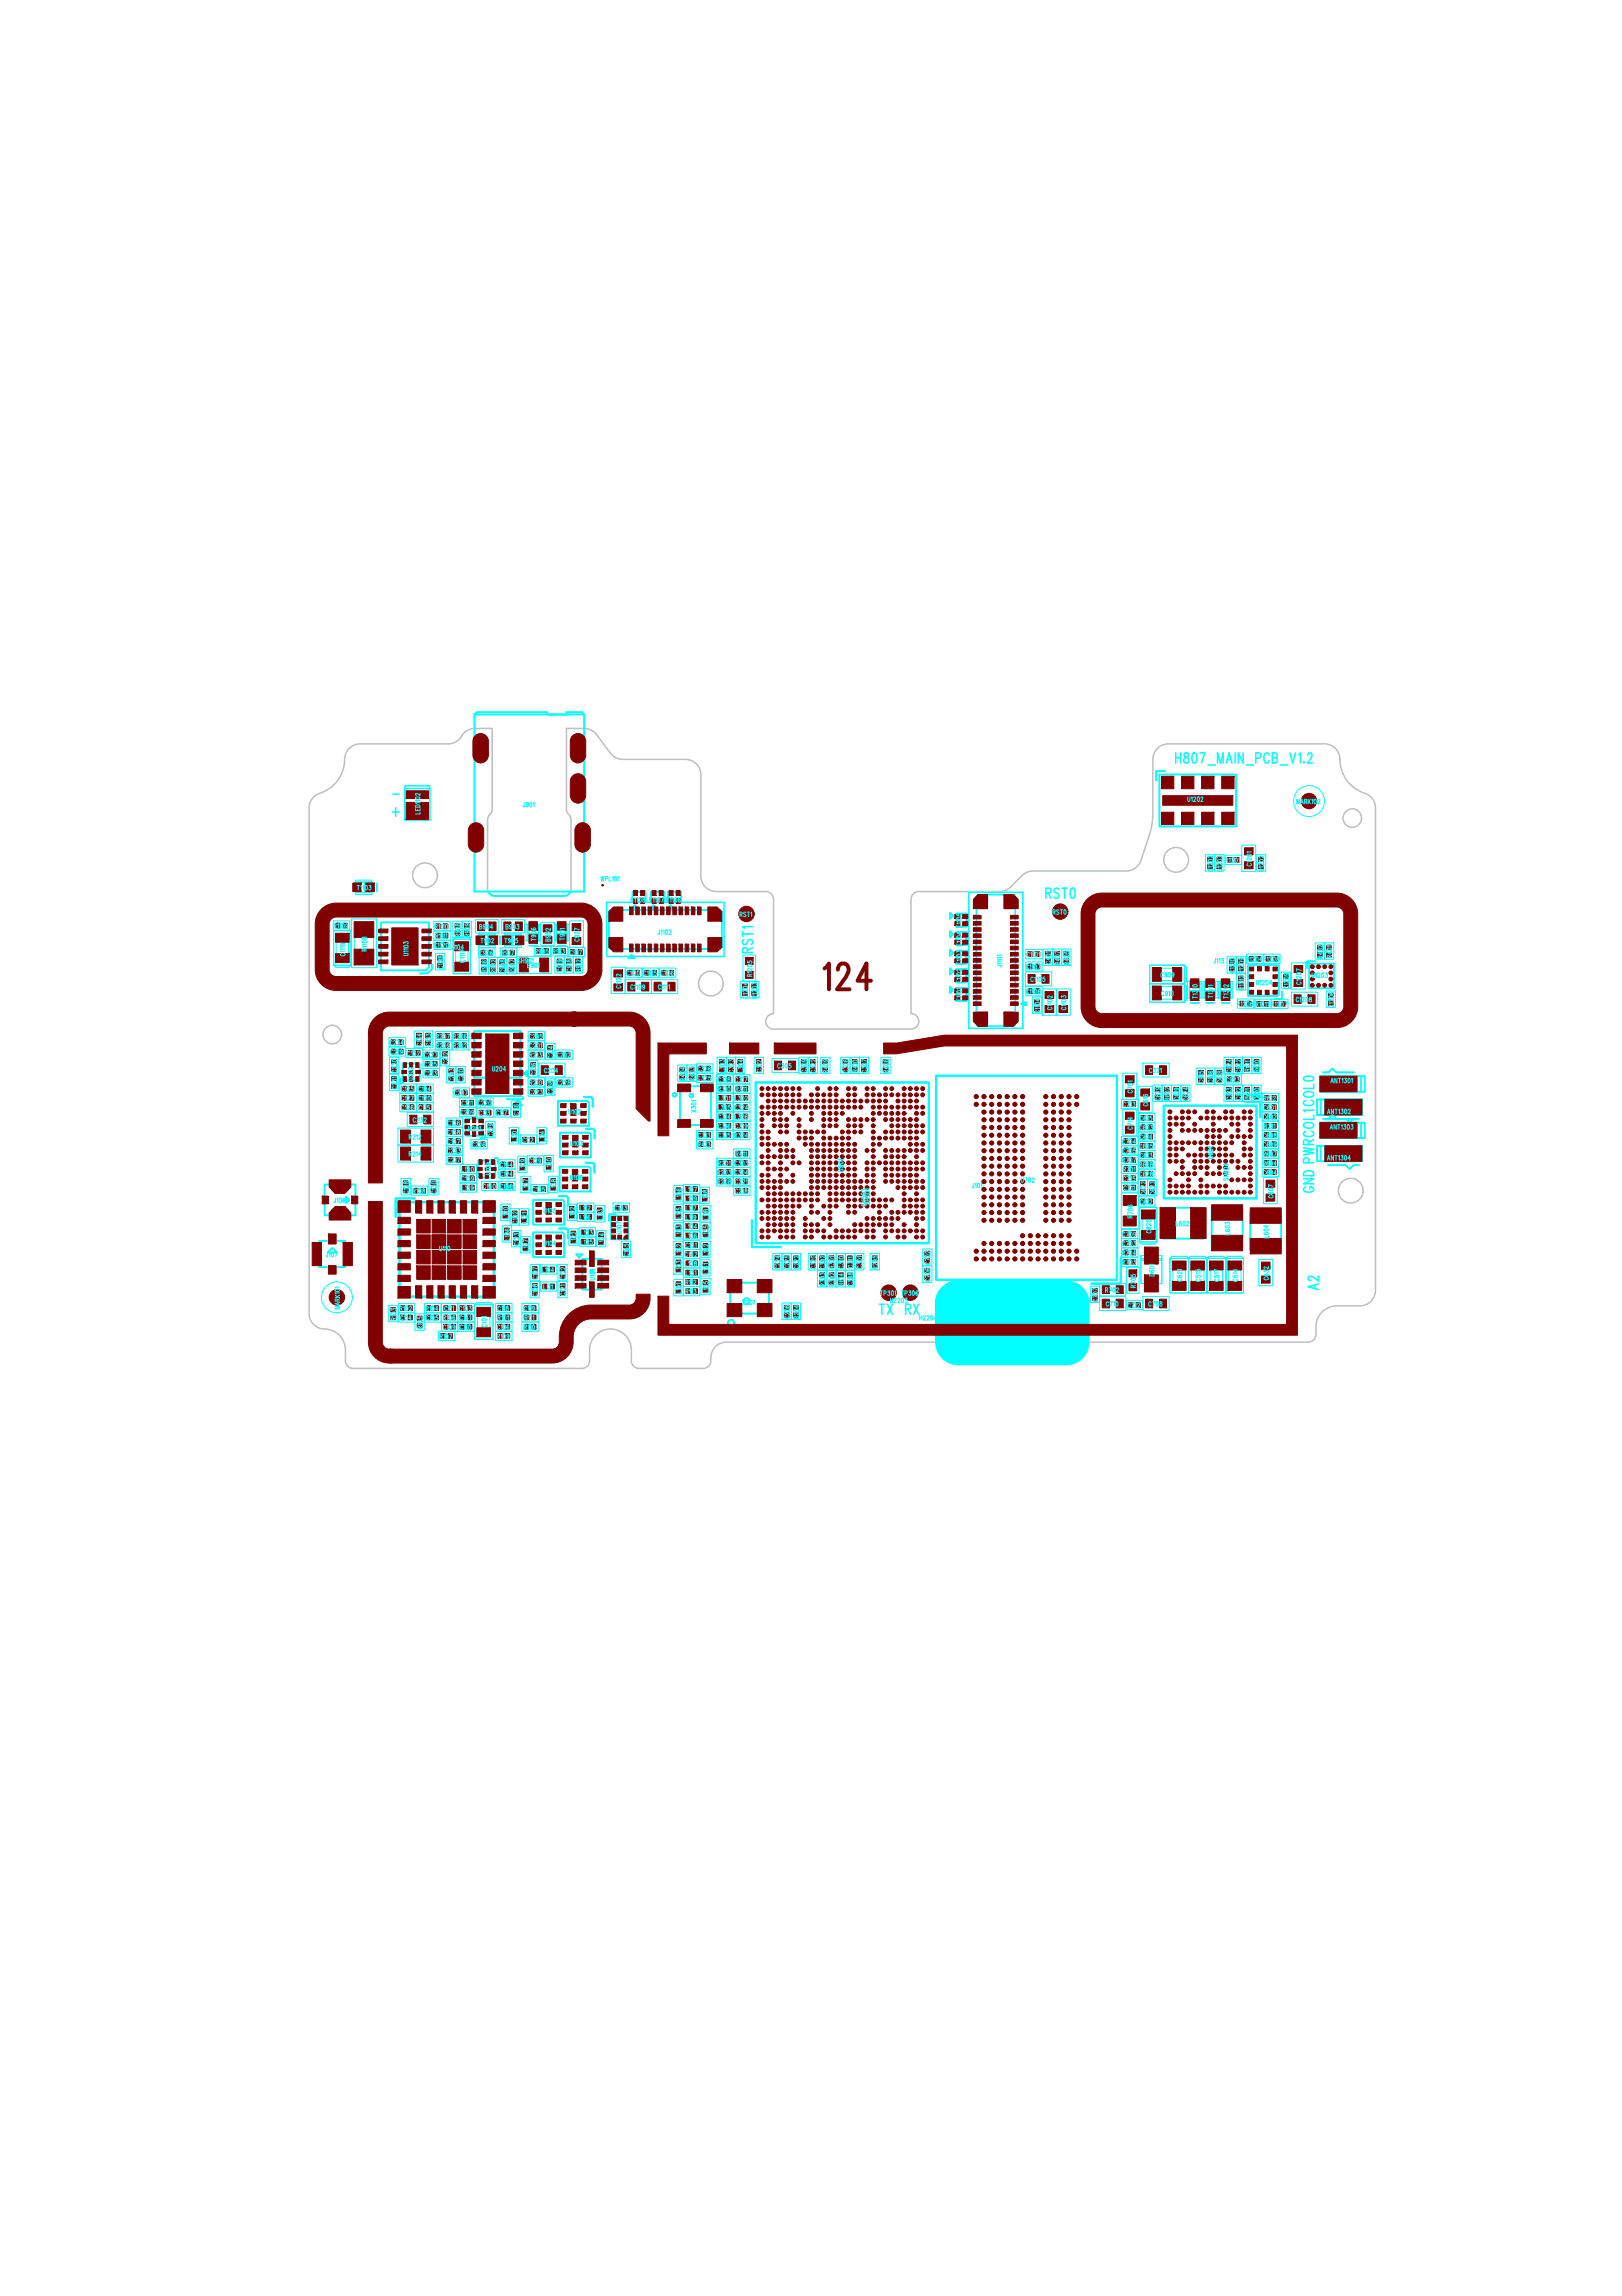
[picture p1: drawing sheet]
<svg xmlns="http://www.w3.org/2000/svg" width="210mm" height="297mm" viewBox="0 0 210 297" stroke-linecap="round" stroke-linejoin="round" font-family="sans-serif">
<defs><g id="words">
<text font-size="82.8" fill="#800000" x="156.2" y="172.7" transform="rotate(-90 156.2 172.7)">J101x1</text>
<text font-size="45.4" fill="#0ff" x="47.7" y="169.9">J102</text>
<text font-size="37.1" fill="#800000" x="72.7" y="128.1" transform="rotate(-90 72.7 128.1)">J104x1</text>
<text font-size="36.5" fill="#800000" x="79" y="176.3" transform="rotate(-90 79 176.3)">J102x1</text>
<text font-size="35.8" fill="#800000" x="170.7" y="132.9" transform="rotate(-90 170.7 132.9)">J113x1</text>
<text font-size="27.2" fill="#0ff" x="121" y="162.4">U702</text>
<text font-size="24" fill="#800000" x="60.6" y="112.7">J901</text>
<text font-size="21.6" fill="#0ff" x="97.2" y="158.4">U501</text>
<text font-size="17.4" fill="#0ff" x="125.8" y="130.5">J1101</text>
<text font-size="13.3" fill="#0ff" x="150" y="153.8">U601</text>
<text font-size="13.1" fill="#0ff" x="51.1" y="166.2">U110</text>
<text font-size="9.8" fill="#800000" x="61" y="141.7">U204</text>
<text font-size="9.2" fill="#800000" x="158.3" y="104.2" transform="rotate(-90 158.3 104.2)">U1202x9</text>
<text font-size="7.8" fill="#800000" x="60.6" y="165.5" transform="rotate(-90 60.6 165.5)">U110x29</text>
<text font-size="7" fill="#800000" x="78.5" y="123.1">J1102</text>
<text font-size="6.8" fill="#0ff" x="48.9" y="125.1">U1103</text>
<text font-size="6.8" fill="#800000" x="74.2" y="167.3">U101</text>
<text font-size="6.4" fill="#0ff" x="93.7" y="170.7">X201</text>
<text font-size="6" fill="#0ff" x="86.9" y="145.2">X301</text>
<text font-size="5.3" fill="#800000" x="40.3" y="164.1">J107</text>
<text font-size="5.1" fill="#800000" x="106.7" y="128">124</text>
<g font-size="5" fill="#800000">
<text x="175" y="141.3" transform="rotate(-90 175 141.3)">ANT1301x1</text>
<text x="175.6" y="144.3" transform="rotate(-90 175.6 144.3)">ANT1302x1</text>
<text x="175.6" y="150.3" transform="rotate(-90 175.6 150.3)">ANT1304x1</text>
</g>
<text font-size="5" fill="#0ff" x="175" y="147.3" transform="rotate(-90 175 147.3)">ANT1303x1</text>
<text font-size="4.6" fill="#0ff" x="161.4" y="128.7">U1204</text>
<text font-size="4.4" fill="#800000" x="149.9" y="159.8">L602</text>
<text font-size="4.1" fill="#0ff" x="160.3" y="161.9" transform="rotate(-90 160.3 161.9)">L603x2</text>
<g font-size="4" fill="#800000">
<text x="72.1" y="145.2">U102</text>
<text x="72.3" y="149.3">U103</text>
<text x="72.3" y="153.7">U108</text>
<text x="68.9" y="158">U105</text>
<text x="68.9" y="162.2">U104</text>
</g>
<text font-size="3.7" fill="#0ff" x="169" y="127.4">U1203</text>
<g font-size="3.5" fill="#0ff">
<text x="167.1" y="127.5">C1207</text>
<text x="78.7" y="160">U107</text>
</g>
<text font-size="3.3" fill="#800000" x="153.7" y="129.4">T1310T1311T1312</text>
<text font-size="2.8" fill="#800000" x="45" y="157.8" transform="rotate(-90 45 157.8)">J106x4 J106x3</text>
<text font-size="2.7" fill="#0ff" x="61.8" y="152.1">U109</text>
<g font-size="2.5" fill="#0ff">
<text x="81.6" y="117.3">F1108F1107F1106</text>
<text x="148.7" y="127">C909</text>
<text x="148.7" y="129.4">C910</text>
</g>
<g font-size="2.2" fill="#0ff">
<text x="160" y="127.8">R1212</text>
<text x="50.4" y="140.8">C231</text>
<text x="68.4" y="139">C216</text>
<text x="62.8" y="146.9">C229</text>
<text x="66.1" y="144.3">C116</text>
<text x="68.6" y="167.6">C108</text>
<text x="68.6" y="165.4">C107</text>
<text x="87.2" y="164.6">L103</text>
<text x="87.2" y="162.4">L132</text>
<text x="119.4" y="163.4">C702</text>
<text x="119.4" y="165.6">C706</text>
</g>
<g font-size="2" fill="#0ff">
<text x="152.1" y="98.7">H807_MAIN_PCB_V1.2</text>
<text x="50.8" y="105.6">+</text>
<text x="50.8" y="103.3">-</text>
<text x="122.8" y="119.7">F1105</text>
<text x="135.4" y="116.2">RST0</text>
<text x="97.4" y="123.2" transform="rotate(-90 97.4 123.2)">RST1</text>
<text x="122.8" y="124.5">F1103</text>
<text x="122.8" y="122.1">F1104</text>
<text x="122.8" y="129.3">F1101</text>
<text x="122.8" y="126.9">F1102</text>
<text x="170" y="154.2" transform="rotate(-90 170 154.2)">GND PWRCOL1 COL0</text>
<text x="170.6" y="166.8" transform="rotate(-90 170.6 166.8)">A2</text>
<text x="113.8" y="170">TX</text>
<text x="117.2" y="170">RX</text>
</g>
<g font-size="1.9" fill="#0ff">
<text x="45.5" y="115.5">T1103</text>
<text x="61.5" y="122.3">T902T905</text>
</g>
<text font-size="1.3" fill="#800000" x="64.3" y="122.3" transform="rotate(-90 64.3 122.3)">T902x1</text>
<text font-size="1.3" fill="#0ff" x="161.3" y="124.5">R1204R1208</text>
<g font-size="1.1" fill="#0ff">
<text x="62.7" y="120.5" transform="rotate(-90 62.7 120.5)">B904x2</text>
<text x="64.1" y="120.5" transform="rotate(-90 64.1 120.5)">B904x1</text>
<text x="66.1" y="120.5" transform="rotate(-90 66.1 120.5)">B903x1</text>
<text x="143.5" y="167.4" transform="rotate(-90 143.5 167.4)">R702x1</text>
<text x="149.1" y="169.3" transform="rotate(-90 149.1 169.3)">C708x1</text>
</g>
<g font-size=".9" fill="#0ff">
<text x="54.3" y="105.3" transform="rotate(-90 54.3 105.3)">LED1102</text>
<text x="67.8" y="104.3">J901</text>
<text x="153.7" y="103.6">U1202</text>
<text x="167.9" y="103.9">MARK102</text>
<text x="77.8" y="113.9">WPL101</text>
<text x="161.9" y="112" transform="rotate(-90 161.9 112)">C1201</text>
<text x="46.3" y="115.1">T1103</text>
<text x="81.7" y="116.7">F1108 F1107 F1106</text>
<text x="95.8" y="118.5">RST1</text>
<text x="136.3" y="118.2">RST0</text>
<text x="44.6" y="123.6" transform="rotate(-90 44.6 123.6)">C1119</text>
<text x="47.4" y="123" transform="rotate(-90 47.4 123)">R1108</text>
<text x="52.8" y="123.6" transform="rotate(-90 52.8 123.6)">U1103</text>
<text x="58.6" y="122.8">J104</text>
<text x="60.1" y="124.5" transform="rotate(-90 60.1 124.5)">C1117</text>
<text x="62.3" y="121.9">T902</text>
<text x="62.9" y="125.7" transform="rotate(-90 62.9 125.7)">R916</text>
<text x="65.4" y="121.9">T905</text>
<text x="67.1" y="124.5">SH901</text>
<text x="68.3" y="125.1">B901</text>
<text x="69.3" y="121.7" transform="rotate(-90 69.3 121.7)">T906</text>
<text x="71.2" y="121.7" transform="rotate(-90 71.2 121.7)">B902</text>
<text x="72.7" y="125.6" transform="rotate(-90 72.7 125.6)">C919</text>
<text x="73" y="121.6" transform="rotate(-90 73 121.6)">T901</text>
<text x="73.9" y="125.6" transform="rotate(-90 73.9 125.6)">C918</text>
<text x="74.9" y="121.7" transform="rotate(-90 74.9 121.7)">C927</text>
<text x="75.1" y="125.6" transform="rotate(-90 75.1 125.6)">R912</text>
<text x="85.2" y="120.8">J1102</text>
<text x="129.6" y="125.1" transform="rotate(-90 129.6 125.1)">J1101</text>
<text x="135.9" y="124.7" transform="rotate(-90 135.9 124.7)">C401</text>
<text x="157.1" y="124.5">J113</text>
<text x="172.3" y="123.8" transform="rotate(-90 172.3 123.8)">R401</text>
<text x="80.3" y="127.8" transform="rotate(-90 80.3 127.8)">C1122</text>
<text x="85.2" y="127.9">C1111</text>
<text x="97.3" y="126.3" transform="rotate(-90 97.3 126.3)">R1205</text>
<text x="136.1" y="130.6" transform="rotate(-90 136.1 130.6)">C1102</text>
<text x="137.9" y="130.6" transform="rotate(-90 137.9 130.6)">C1103</text>
<text x="150.3" y="126.4">C909</text>
<text x="150.4" y="128.8">C910</text>
<text x="154.9" y="129.1" transform="rotate(-90 154.9 129.1)">T1310</text>
<text x="156.9" y="129" transform="rotate(-90 156.9 129)">T1311</text>
<text x="158.9" y="129.1" transform="rotate(-90 158.9 129.1)">T1312</text>
<text x="162.6" y="127.4">U1204</text>
<text x="168.3" y="127.3" transform="rotate(-90 168.3 127.3)">C1207</text>
<text x="169.8" y="126.4">U1203</text>
<text x="54.5" y="135.3" transform="rotate(-90 54.5 135.3)">C134</text>
<text x="55.7" y="135.2" transform="rotate(-90 55.7 135.2)">C133</text>
<text x="57.9" y="137.6" transform="rotate(-90 57.9 137.6)">C212</text>
<text x="71.5" y="136.9" transform="rotate(-90 71.5 136.9)">C214</text>
<text x="51.3" y="140.8" transform="rotate(-90 51.3 140.8)">C231</text>
<text x="53.4" y="139.7" transform="rotate(-90 53.4 139.7)">U202</text>
<text x="59.9" y="139.8" transform="rotate(-90 59.9 139.8)">C210</text>
<text x="63.8" y="138.5">U204</text>
<text x="69.3" y="139" transform="rotate(-90 69.3 139)">C216</text>
<text x="90" y="143.8" transform="rotate(-90 90 143.8)">X301</text>
<text x="98.5" y="138.6" transform="rotate(-90 98.5 138.6)">C312</text>
<text x="146.5" y="141.3" transform="rotate(-90 146.5 141.3)">C701</text>
<text x="148.5" y="143" transform="rotate(-90 148.5 143)">C616</text>
<text x="148.8" y="138.7">C321</text>
<text x="152.5" y="142.2" transform="rotate(-90 152.5 142.2)">C619</text>
<text x="155.7" y="140" transform="rotate(-90 155.7 140)">C915</text>
<text x="156.9" y="140" transform="rotate(-90 156.9 140)">C916</text>
<text x="158.1" y="140" transform="rotate(-90 158.1 140)">C618</text>
<text x="159.3" y="142.2" transform="rotate(-90 159.3 142.2)">C913</text>
<text x="160.5" y="142.2" transform="rotate(-90 160.5 142.2)">C912</text>
<text x="161.7" y="142.1" transform="rotate(-90 161.7 142.1)">C611</text>
<text x="161.7" y="138.5" transform="rotate(-90 161.7 138.5)">R611</text>
<text x="162.9" y="142.2" transform="rotate(-90 162.9 142.2)">C610</text>
<text x="162.9" y="138.6" transform="rotate(-90 162.9 138.6)">R610</text>
<text x="172.3" y="140">ANT1301</text>
<text x="53" y="149.5">R214</text>
<text x="53" y="147.3">R212</text>
<text x="60.7" y="146.2">U201</text>
<text x="66.8" y="147.6" transform="rotate(-90 66.8 147.6)">L110</text>
<text x="67.1" y="144.2" transform="rotate(-90 67.1 144.2)">C116</text>
<text x="70.4" y="147.6" transform="rotate(-90 70.4 147.6)">L114</text>
<text x="73.7" y="144.1">U102</text>
<text x="73.9" y="148.2">U103</text>
<text x="146.5" y="146.1" transform="rotate(-90 146.5 146.1)">C714</text>
<text x="156.9" y="149.8" transform="rotate(-90 156.9 149.8)">U601</text>
<text x="171.8" y="144">ANT1302</text>
<text x="172.2" y="146">ANT1303</text>
<text x="43.3" y="155.5">J106</text>
<text x="52.8" y="154.3" transform="rotate(-90 52.8 154.3)">C128</text>
<text x="56.4" y="154.3" transform="rotate(-90 56.4 154.3)">C130</text>
<text x="63.4" y="151.9" transform="rotate(-90 63.4 151.9)">U109</text>
<text x="67.9" y="151.4" transform="rotate(-90 67.9 151.4)">L129</text>
<text x="68.3" y="154" transform="rotate(-90 68.3 154)">L137</text>
<text x="71.3" y="151.3" transform="rotate(-90 71.3 151.3)">L130</text>
<text x="71.9" y="154" transform="rotate(-90 71.9 154)">L138</text>
<text x="73.9" y="152.6">U108</text>
<text x="88.1" y="155.2" transform="rotate(-90 88.1 155.2)">L106</text>
<text x="91.5" y="155.4" transform="rotate(-90 91.5 155.4)">L108</text>
<text x="109" y="151.5" transform="rotate(-90 109 151.5)">U501</text>
<text x="112" y="156" transform="rotate(-90 112 156)">SH503</text>
<text x="112.5" y="155.8" transform="rotate(-90 112.5 155.8)">SH501</text>
<text x="125.9" y="153.6">J101</text>
<text x="132.2" y="152.9">U702</text>
<text x="158.9" y="152.7" transform="rotate(-90 158.9 152.7)">SH604</text>
<text x="164.7" y="154.9" transform="rotate(-90 164.7 154.9)">C607</text>
<text x="171.8" y="150">ANT1304</text>
<text x="56.9" y="161.8">U110</text>
<text x="65.7" y="157.6" transform="rotate(-90 65.7 157.6)">L120</text>
<text x="65.9" y="160.4" transform="rotate(-90 65.9 160.4)">L126</text>
<text x="66.9" y="158.2" transform="rotate(-90 66.9 158.2)">C102</text>
<text x="67.1" y="161" transform="rotate(-90 67.1 161)">C123</text>
<text x="68.1" y="158.1" transform="rotate(-90 68.1 158.1)">L121</text>
<text x="68.3" y="161.8" transform="rotate(-90 68.3 161.8)">L127</text>
<text x="70.4" y="161.1">U104</text>
<text x="70.4" y="156.9">U105</text>
<text x="74.3" y="157.6" transform="rotate(-90 74.3 157.6)">L102</text>
<text x="74.5" y="160.8" transform="rotate(-90 74.5 160.8)">L122</text>
<text x="77.9" y="157.7" transform="rotate(-90 77.9 157.7)">L113</text>
<text x="78.1" y="161" transform="rotate(-90 78.1 161)">L124</text>
<text x="80.3" y="159.5" transform="rotate(-90 80.3 159.5)">U107</text>
<text x="88.1" y="160" transform="rotate(-90 88.1 160)">L133</text>
<text x="88.1" y="157.5" transform="rotate(-90 88.1 157.5)">L115</text>
<text x="91.6" y="160" transform="rotate(-90 91.6 160)">L135</text>
<text x="91.6" y="157.7" transform="rotate(-90 91.6 157.7)">L118</text>
<text x="146.5" y="157.5" transform="rotate(-90 146.5 157.5)">R706</text>
<text x="148.9" y="159.5" transform="rotate(-90 148.9 159.5)">C620</text>
<text x="152.2" y="158.5">L602</text>
<text x="159.1" y="159.7" transform="rotate(-90 159.1 159.7)">L603</text>
<text x="164.1" y="160.1" transform="rotate(-90 164.1 160.1)">L604</text>
<text x="42.2" y="162.5">J107</text>
<text x="73.1" y="167.6" transform="rotate(-90 73.1 167.6)">C121</text>
<text x="73.1" y="165.4" transform="rotate(-90 73.1 165.4)">C122</text>
<text x="76.9" y="165.5" transform="rotate(-90 76.9 165.5)">U101</text>
<text x="81.3" y="162.5" transform="rotate(-90 81.3 162.5)">C145</text>
<text x="88.1" y="167.3" transform="rotate(-90 88.1 167.3)">L101</text>
<text x="91.6" y="167.2" transform="rotate(-90 91.6 167.2)">L105</text>
<text x="91.6" y="164.7" transform="rotate(-90 91.6 164.7)">L141</text>
<text x="91.6" y="162.4" transform="rotate(-90 91.6 162.4)">L142</text>
<text x="110.3" y="166.3" transform="rotate(-90 110.3 166.3)">C308 C311</text>
<text x="111.5" y="164" transform="rotate(-90 111.5 164)">C301</text>
<text x="114" y="167.5">TP301</text>
<text x="116.7" y="167.5">TP306</text>
<text x="146.9" y="166.5" transform="rotate(-90 146.9 166.5)">R705</text>
<text x="149.3" y="165" transform="rotate(-90 149.3 165)">D601</text>
<text x="152.9" y="165.7" transform="rotate(-90 152.9 165.7)">C621</text>
<text x="155.3" y="165.7" transform="rotate(-90 155.3 165.7)">C515</text>
<text x="157.7" y="165.7" transform="rotate(-90 157.7 165.7)">C517</text>
<text x="160.1" y="165.7" transform="rotate(-90 160.1 165.7)">C514</text>
<text x="164.1" y="165.5" transform="rotate(-90 164.1 165.5)">C632</text>
<text x="43.9" y="169.3" transform="rotate(-90 43.9 169.3)">MARK101</text>
<text x="51.2" y="170.7" transform="rotate(-90 51.2 170.7)">R103</text>
<text x="54.6" y="171.8" transform="rotate(-90 54.6 171.8)">R105</text>
<text x="62.9" y="171.6" transform="rotate(-90 62.9 171.6)">C101</text>
<text x="96.1" y="168.7">X201</text>
<text x="115.3" y="168.5">H2203</text>
<text x="119.1" y="170.7">H2204</text>
<text x="143.2" y="168.9">C710</text>
</g>
<g font-size=".8" fill="#0ff">
<text x="163.5" y="112.5" transform="rotate(-90 163.5 112.5)">R1202x2 R1202x1</text>
<text x="124.2" y="119.8" transform="rotate(-90 124.2 119.8)">F1105x2 F1105x1</text>
<text x="59.5" y="121.1" transform="rotate(-90 59.5 121.1)">R908x1 R908x2</text>
<text x="60.7" y="121.1" transform="rotate(-90 60.7 121.1)">R909x1 R909x2</text>
<text x="64.1" y="125.8" transform="rotate(-90 64.1 125.8)">R902x1 R902x2</text>
<text x="66.5" y="125.8" transform="rotate(-90 66.5 125.8)">R907x1 R907x2</text>
<text x="124.2" y="124.6" transform="rotate(-90 124.2 124.6)">F1103x2 F1103x1</text>
<text x="124.2" y="122.2" transform="rotate(-90 124.2 122.2)">F1104x2 F1104x1</text>
<text x="137.1" y="124.7" transform="rotate(-90 137.1 124.7)">R407x1 R407x2</text>
<text x="138.3" y="124.7" transform="rotate(-90 138.3 124.7)">R405x1 R405x2</text>
<text x="171.1" y="123.9" transform="rotate(-90 171.1 123.9)">R402x2 R402x1</text>
<text x="96.7" y="128.9" transform="rotate(-90 96.7 128.9)">C1204x2 C1204x1</text>
<text x="97.9" y="128.9" transform="rotate(-90 97.9 128.9)">R1203x1 R1203x2</text>
<text x="124.2" y="129.4" transform="rotate(-90 124.2 129.4)">F1101x2 F1101x1</text>
<text x="124.2" y="127" transform="rotate(-90 124.2 127)">F1102x2 F1102x1</text>
<text x="134.5" y="130.9" transform="rotate(-90 134.5 130.9)">C1104x1 C1104x2</text>
<text x="88.6" y="139.7" transform="rotate(-90 88.6 139.7)">R404x2 R404x1</text>
<text x="89.8" y="139.7" transform="rotate(-90 89.8 139.7)">R403x2 R403x1</text>
<text x="93.7" y="138.7" transform="rotate(-90 93.7 138.7)">L303x1 L303x2</text>
<text x="96.1" y="138.7" transform="rotate(-90 96.1 138.7)">L304x2 L304x1</text>
<text x="107.1" y="138.7" transform="rotate(-90 107.1 138.7)">R409x2 R409x1</text>
<text x="110.9" y="138.7" transform="rotate(-90 110.9 138.7)">R410x2 R410x1</text>
<text x="112.1" y="138.7" transform="rotate(-90 112.1 138.7)">C307x1 C307x2</text>
<text x="114.9" y="138.7" transform="rotate(-90 114.9 138.7)">R406x1 R406x2</text>
<text x="151.3" y="142.3" transform="rotate(-90 151.3 142.3)">R602x2 R602x1</text>
<text x="153.7" y="142.3" transform="rotate(-90 153.7 142.3)">C624x1 C624x2</text>
<text x="159.3" y="138.7" transform="rotate(-90 159.3 138.7)">C924x1 C924x2</text>
<text x="100.9" y="164.1" transform="rotate(-90 100.9 164.1)">C224x2 C224x1</text>
<text x="106.7" y="166.3" transform="rotate(-90 106.7 166.3)">R303x1 R303x2 C302x2 C302x1</text>
<text x="107.9" y="166.3" transform="rotate(-90 107.9 166.3)">R302x1 R302x2 R301x1 R301x2</text>
<text x="109.1" y="166.3" transform="rotate(-90 109.1 166.3)">R614x1 R614x2 C310x2 C310x1</text>
<text x="113.5" y="164.1" transform="rotate(-90 113.5 164.1)">R205x1 R205x2</text>
<text x="103.3" y="170.5" transform="rotate(-90 103.3 170.5)">R204x1 R204x2</text>
<text x="142" y="168.3" transform="rotate(-90 142 168.3)">C707x2 C707x1</text>
</g>
<g font-size=".7" fill="#0ff">
<text x="159.4" y="111.6" transform="rotate(-90 159.4 111.6)">R1201x2</text>
<text x="44" y="120.1" transform="rotate(-90 44 120.1)">R1109x1</text>
<text x="57" y="121.4" transform="rotate(-90 57 121.4)">R1111x2</text>
<text x="57" y="120.2" transform="rotate(-90 57 120.2)">R1110x2</text>
<text x="65.6" y="123.6" transform="rotate(-90 65.6 123.6)">R917x2</text>
<text x="66.6" y="123.6" transform="rotate(-90 66.6 123.6)">R917x1</text>
<text x="70" y="123.4" transform="rotate(-90 70 123.4)">R905x2</text>
<text x="72.2" y="123.4" transform="rotate(-90 72.2 123.4)">R913x1</text>
<text x="75.4" y="123.6" transform="rotate(-90 75.4 123.6)">C917x1</text>
<text x="163.2" y="130.3" transform="rotate(-90 163.2 130.3)">R1211x2</text>
<text x="52.2" y="135.2" transform="rotate(-90 52.2 135.2)">C234x1</text>
<text x="56.6" y="136.8" transform="rotate(-90 56.6 136.8)">C227x1</text>
<text x="57.2" y="135.6" transform="rotate(-90 57.2 135.6)">R209x1</text>
<text x="57.2" y="134.4" transform="rotate(-90 57.2 134.4)">R207x2</text>
<text x="58.2" y="134.4" transform="rotate(-90 58.2 134.4)">R207x1</text>
<text x="59.4" y="135.6" transform="rotate(-90 59.4 135.6)">R202x2</text>
<text x="59.4" y="134.4" transform="rotate(-90 59.4 134.4)">R206x1</text>
<text x="69.2" y="136.8" transform="rotate(-90 69.2 136.8)">R213x1</text>
<text x="60.5" y="141.7" transform="rotate(-90 60.5 141.7)">C207x1</text>
<text x="69.2" y="140.4" transform="rotate(-90 69.2 140.4)">R210x1</text>
<text x="93.6" y="143.6" transform="rotate(-90 93.6 143.6)">L305x2</text>
<text x="93.6" y="142.4" transform="rotate(-90 93.6 142.4)">L301x2</text>
<text x="93.6" y="141.2" transform="rotate(-90 93.6 141.2)">R310x2</text>
<text x="95.8" y="142.4" transform="rotate(-90 95.8 142.4)">L302x1</text>
<text x="95.8" y="141.2" transform="rotate(-90 95.8 141.2)">R311x1</text>
<text x="96.8" y="143.6" transform="rotate(-90 96.8 143.6)">C324x2</text>
<text x="96.8" y="140" transform="rotate(-90 96.8 140)">C317x2</text>
<text x="146" y="143.2" transform="rotate(-90 146 143.2)">C713x1</text>
<text x="164.2" y="142.4" transform="rotate(-90 164.2 142.4)">R612x1</text>
<text x="65.7" y="144.3" transform="rotate(-90 65.7 144.3)">C117x2</text>
<text x="91" y="148.4" transform="rotate(-90 91 148.4)">R413x1</text>
<text x="94.6" y="144.8" transform="rotate(-90 94.6 144.8)">C314x1</text>
<text x="95.8" y="149.6" transform="rotate(-90 95.8 149.6)">R411x1</text>
<text x="95.8" y="147.2" transform="rotate(-90 95.8 147.2)">R304x1</text>
<text x="95.8" y="144.8" transform="rotate(-90 95.8 144.8)">L306x2</text>
<text x="96.8" y="147.2" transform="rotate(-90 96.8 147.2)">R304x2</text>
<text x="146" y="149.2" transform="rotate(-90 146 149.2)">C705x1</text>
<text x="146" y="148" transform="rotate(-90 146 148)">C704x1</text>
<text x="147" y="148" transform="rotate(-90 147 148)">C704x2</text>
<text x="149.2" y="147.4" transform="rotate(-90 149.2 147.4)">C614x2</text>
<text x="164.2" y="149.6" transform="rotate(-90 164.2 149.6)">R607x2</text>
<text x="164.2" y="146" transform="rotate(-90 164.2 146)">R211x2</text>
<text x="165.2" y="149.6" transform="rotate(-90 165.2 149.6)">R607x1</text>
<text x="54.1" y="154.4" transform="rotate(-90 54.1 154.4)">R108x1</text>
<text x="59.6" y="150.4" transform="rotate(-90 59.6 150.4)">C217x2</text>
<text x="60.4" y="154" transform="rotate(-90 60.4 154)">L139x1</text>
<text x="60.4" y="151.6" transform="rotate(-90 60.4 151.6)">L140x2</text>
<text x="65.4" y="153.8" transform="rotate(-90 65.4 153.8)">C146x1</text>
<text x="66.4" y="153.8" transform="rotate(-90 66.4 153.8)">C146x2</text>
<text x="66.4" y="151" transform="rotate(-90 66.4 151)">C144x2</text>
<text x="89.3" y="155.4" transform="rotate(-90 89.3 155.4)">L109x2</text>
<text x="89.3" y="154.2" transform="rotate(-90 89.3 154.2)">L107x2</text>
<text x="93.6" y="153.2" transform="rotate(-90 93.6 153.2)">R208x2</text>
<text x="93.6" y="152" transform="rotate(-90 93.6 152)">R203x1</text>
<text x="93.6" y="150.8" transform="rotate(-90 93.6 150.8)">R201x1</text>
<text x="96.8" y="152" transform="rotate(-90 96.8 152)">C304x1</text>
<text x="146" y="154" transform="rotate(-90 146 154)">C711x2</text>
<text x="146" y="152.8" transform="rotate(-90 146 152.8)">C715x2</text>
<text x="146" y="151.6" transform="rotate(-90 146 151.6)">R701x1</text>
<text x="146" y="150.4" transform="rotate(-90 146 150.4)">R707x1</text>
<text x="147" y="150.4" transform="rotate(-90 147 150.4)">R707x2</text>
<text x="148.2" y="151" transform="rotate(-90 148.2 151)">R608x2</text>
<text x="164.2" y="150.8" transform="rotate(-90 164.2 150.8)">R604x1</text>
<text x="165.2" y="152" transform="rotate(-90 165.2 152)">C604x1</text>
<text x="75.6" y="157.8" transform="rotate(-90 75.6 157.8)">L116x2</text>
<text x="75.6" y="156.6" transform="rotate(-90 75.6 156.6)">L112x2</text>
<text x="75.8" y="161" transform="rotate(-90 75.8 161)">L125x2</text>
<text x="75.8" y="159.8" transform="rotate(-90 75.8 159.8)">L123x2</text>
<text x="89.3" y="160.2" transform="rotate(-90 89.3 160.2)">L136x2</text>
<text x="89.3" y="159" transform="rotate(-90 89.3 159)">L134x2</text>
<text x="89.3" y="157.8" transform="rotate(-90 89.3 157.8)">L119x2</text>
<text x="89.3" y="156.6" transform="rotate(-90 89.3 156.6)">L117x2</text>
<text x="146" y="161.2" transform="rotate(-90 146 161.2)">C703x1</text>
<text x="146" y="160" transform="rotate(-90 146 160)">C709x1</text>
<text x="70.8" y="166.8" transform="rotate(-90 70.8 166.8)">L111x1</text>
<text x="70.8" y="164.6" transform="rotate(-90 70.8 164.6)">L104x1</text>
<text x="89.3" y="167.4" transform="rotate(-90 89.3 167.4)">R113x1</text>
<text x="89.3" y="166.2" transform="rotate(-90 89.3 166.2)">R112x1</text>
<text x="89.3" y="165" transform="rotate(-90 89.3 165)">L131x1</text>
<text x="89.3" y="163.8" transform="rotate(-90 89.3 163.8)">L128x1</text>
<text x="146" y="163.6" transform="rotate(-90 146 163.6)">R703x1</text>
<text x="146" y="162.4" transform="rotate(-90 146 162.4)">R704x1</text>
<text x="147" y="162.4" transform="rotate(-90 147 162.4)">R704x2</text>
<text x="52.4" y="169.6" transform="rotate(-90 52.4 169.6)">R102x1</text>
<text x="53.4" y="170.8" transform="rotate(-90 53.4 170.8)">C114x1</text>
<text x="55.8" y="169.6" transform="rotate(-90 55.8 169.6)">R104x1</text>
<text x="57.6" y="173.2" transform="rotate(-90 57.6 173.2)">R107x2</text>
<text x="58" y="170.8" transform="rotate(-90 58 170.8)">R106x1</text>
<text x="61.1" y="170.8" transform="rotate(-90 61.1 170.8)">C141x1</text>
<text x="65" y="173.2" transform="rotate(-90 65 173.2)">R109x2</text>
<text x="65" y="170.8" transform="rotate(-90 65 170.8)">R101x2</text>
<text x="68.4" y="172" transform="rotate(-90 68.4 172)">R110x1</text>
<text x="68.4" y="170.8" transform="rotate(-90 68.4 170.8)">R111x2</text>
<text x="146.6" y="169.2" transform="rotate(-90 146.6 169.2)">C712x1</text>
</g>
</g></defs>
<g fill="none" stroke="#c0c0c0" stroke-width=".2">
<path d="M45.2 96.8l.4-.3 .5-.2 .5-.1h11.4a2.26 2.26 0 0 0 2-1.3 2 2 0 0 1 1.5-.7h2.2v10.5a1.4 1.4 0 0 1-.5 .9l-.1 .5v8.8a1 1 0 0 0 1 1h8.8a1 1 0 0 0 1-1v-8.8a1.33 1.33 0 0 0-.5-.9l-.1-.5v-10.5h2.3a2 2 0 0 1 1.6 .8l1.8 2.4a2 2 0 0 0 1.6 .8h8.1a2 2 0 0 1 2 2v13.1a2 2 0 0 0 2 2h6.4a1 1 0 0 1 1 1v14.8a1 1 0 0 0-1 1 1 1 0 0 0 1 1h17.8a1 1 0 0 0 1-1 1 1 0 0 0-1-1v-14.8a1 1 0 0 1 1-1h10.5a2 2 0 0 0 1.4-.5l1.5-1.5a2 2 0 0 1 1.4-.6h12.1a2 2 0 0 0 1.9-1.4l1.1-3.6 .3-1.6 .1-7.9a2 2 0 0 1 2-2h20.2a2 2 0 0 1 2 2 4.6 4.6 0 0 0 3.2 4.4 2 2 0 0 1 1.4 1.9v62.4a2 2 0 0 1-2 2h-3a2.7 2.7 0 0 0-2.7 2.7v1a1 1 0 0 1-1 1h-34.6a1 1 0 0 1-1-1v-1.4a2.7 2.7 0 0 0-2.7-2.7 2.7 2.7 0 0 0-2.7 2.7v1.4a1 1 0 0 1-1 1h-33.3a2.05 2.05 0 0 0-2 2.4 1 1 0 0 1-1 1h-8.3a1 1 0 0 1-1-1v-1.4a2.7 2.7 0 0 0-2.7-2.7 2.7 2.7 0 0 0-2.7 2.7v1.4a1 1 0 0 1-1 1h-29.6a1 1 0 0 1-1-1 4.1 4.1 0 0 0-.5-2.9 2.7 2.7 0 0 0-2.2-1.2 2 2 0 0 1-2-2v-65.4a2 2 0 0 1 1.4-1.9 4.6 4.6 0 0 0 3.2-4.4l.1-.5 .2-.5zM61.9 95.7a.4 .4 0 0 1 .4-.2 .4 .4 0 0 1 .3 .4v1.8a.4 .4 0 0 1-.4 .4 .4 .4 0 0 1-.4-.4zM74.6 95.6a.4 .4 0 0 1 .6 .3v1.8a.4 .4 0 0 1-.4 .4 .4 .4 0 0 1-.4-.4v-1.8zM61.4 107.1a.4 .4 0 0 1 .6 .3v1.8a.4 .4 0 0 1-.4 .4 .4 .4 0 0 1-.4-.4v-1.8zM74.6 100.8a.4 .4 0 0 1 .6 .3v1.8a.4 .4 0 0 1-.4 .4 .4 .4 0 0 1-.4-.4v-1.8zM75.2 107.1a.4 .4 0 0 1 .6 .3v1.8a.4 .4 0 0 1-.4 .4 .4 .4 0 0 1-.4-.4v-1.8z"/>
<circle cx="174.8" cy="154" r="1.6"/>
</g>
<g fill="none" stroke="#0ff" stroke-width=".13">
<path d="M43.6 119.4h1.2v.6h-1.2zM44.3 119.5h.1a.35 .35 0 0 1 0 .6l-.1-.3zM45 119.7l-.1 .1a.15 .15 0 0 1-.2-.1 .16 .16 0 0 1 .3-.1l-.1 .5-.1-.1M45.5 118.9h3.2v6.3h-3.2zM56.6 119.5h1.2v.6h-1.2zM57.3 119.7l.2-.1v.6M57.7 119.6h.1a.35 .35 0 0 1 0 .6l-.2-.3zM58.6 119.2h1.2v2.1h-1.2zM59.8 119.2h1.2v2.1h-1.2zM66.5 119.6a.35 .35 0 0 1 0 .6l-.1-.3zM66.9 119.6h.2l-.1 .2a.18 .18 0 0 1 .2 .3 .17 .17 0 0 1-.3 0M68.1 119.6h1.8v2.1h-1.8z"/>
<path d="M68.3 119.6h1.4v2.1h-1.4zM70 119.4h1.7v2.9h-1.7zM71.8 119.6h1.8v2.1h-1.8zM72 119.6h1.4v2.1h-1.4zM73.7 119.1h1.8v3.4h-1.8zM82.1 116.3l.1-.2v.6M82.4 116.3l.1-.2v.6M83.2 116.2v.1a.31 .31 0 0 1 .2 .4 .2 .2 0 0 1-.3-.2 .2 .2 0 0 1 .3-.2v-.1zM84.5 116.3l.1-.2v.6M84.8 116.3l.1-.2v.6M85.6 116.1h.2l-.2 .6M86.7 116.3l.1-.2v.6"/>
<path d="M87 116.3l.1-.2v.6M88 116.2l-.1-.1a.29 .29 0 0 0-.2 .3 .29 .29 0 0 0 .3 .3 .17 .17 0 0 0 0-.2 .17 .17 0 0 0-.2-.1v.1M156 110.6h1.2v2.1h-1.2zM156.3 111h.6v1.2h-.6zM156.4 111.3l.3-.1 .3 .1a.35 .35 0 0 1-.6 0zM156.5 112.4a.16 .16 0 0 0-.1 .2 .16 .16 0 0 0 .2 .1h.1a.16 .16 0 0 0 .2-.1 .16 .16 0 0 0-.1-.2M157 110.7v.3l-.4-.2a.13 .13 0 0 0-.2 0 .13 .13 0 0 0 .1 .2M157 111.7v.2l-.4-.2a.13 .13 0 0 0-.2 0 .13 .13 0 0 0 .1 .2M157 112.1h-.6l.1 .1M157.2 110.6h1.2v2.1h-1.2zM157.5 111h.6v1.2h-.6zM157.6 111v-.3l.2 .2a.17 .17 0 0 1 .2-.2 .17 .17 0 0 1 0 .3"/>
<path d="M157.6 111.3l.3-.1 .3 .1a.35 .35 0 0 1-.6 0zM157.7 112.4a.16 .16 0 0 0-.1 .2 .16 .16 0 0 0 .2 .1h.1a.16 .16 0 0 0 .2-.1 .16 .16 0 0 0-.1-.2M158.2 111.7v.2l-.4-.2a.13 .13 0 0 0-.2 0 .13 .13 0 0 0 .1 .2M158.2 112.1h-.6l.1 .1M159 110.9h1.2v.6h-1.2zM159.4 111.1a.13 .13 0 0 1 .2-.1 .13 .13 0 0 1 0 .2l-.2 .4h.3M159.9 111h.1a.35 .35 0 0 1 0 .6l-.2-.3zM160.3 111.1l.1-.1v.6M160.7 109.3h1.8v3.4h-1.8zM162.6 110.6h1.2v2.1h-1.2zM43.2 124.4v.5l.2 .2h1.7l.3-.2v-.4M43.2 120.4h2.2v4.5h-2.2z"/>
<path d="M43.5 121h1.6v3.2h-1.6zM45.8 120h2.6v4h-2.6zM50.4 136.8h1.2v2.1h-1.2zM50.7 137.2h.6v1.2h-.6zM50.8 134.7a.16 .16 0 0 0-.3-.1 .16 .16 0 0 0-.1 .2v.2a.16 .16 0 0 0 .1 .2 .18 .18 0 0 0 .3-.2M50.8 137.8v-.2l.2 .1a.17 .17 0 0 1 .2-.2 .17 .17 0 0 1 0 .3M50.8 137.1h.3l.3 .1a.35 .35 0 0 1-.6 0zM50.8 135.7h1.2v.6h-1.2zM50.8 134.5h1.2v.6h-1.2zM50.9 135.9a.16 .16 0 0 0-.2-.1 .16 .16 0 0 0-.1 .2v.2a.16 .16 0 0 0 .1 .2 .16 .16 0 0 0 .2-.2M50.9 138.5a.16 .16 0 0 0-.1 .2 .16 .16 0 0 0 .2 .1h.1a.16 .16 0 0 0 .2-.1 .16 .16 0 0 0-.1-.2M51 134.7a.13 .13 0 0 1 .2-.1 .13 .13 0 0 1 0 .2l-.3 .4h.3"/>
<path d="M51.1 135.9a.13 .13 0 0 1 .2-.1 .13 .13 0 0 1 0 .2l-.3 .4h.3M51.4 138v.3l-.4-.3a.13 .13 0 0 0-.2 .1 .13 .13 0 0 0 .1 .2M51.5 135.9l.1-.1v.6M52.1 136l-.1 .1a.15 .15 0 0 1-.2-.1 .16 .16 0 0 1 .3-.1l-.1 .5-.2-.1M53 135.9h1.2v.6h-1.2zM53.1 136.1a.16 .16 0 0 0-.2-.1 .16 .16 0 0 0-.2 .2v.2a.16 .16 0 0 0 .2 .2 .16 .16 0 0 0 .2-.2M53.2 136.1l.1-.1v.6M53.6 136h.2l-.1 .2a.17 .17 0 0 1 .1 .3 .17 .17 0 0 1-.3 0M53.6 133.4h1.2v2.1h-1.2zM54 136.1a.13 .13 0 0 1 .2-.1 .13 .13 0 0 1 0 .2l-.2 .4h.3M54.8 133.4h1.2v2.1h-1.2zM55.2 136.3a.16 .16 0 0 0-.2-.1 .16 .16 0 0 0-.1 .2v.2a.16 .16 0 0 0 .1 .2 .16 .16 0 0 0 .2-.2"/>
<path d="M55.2 136.1h1.2v.6h-1.2zM55.2 138.5h1.2v.6h-1.2zM55.2 137.3h1.2v.6h-1.2zM55.2 137.5a.16 .16 0 0 0-.2-.1 .16 .16 0 0 0-.1 .2v.2a.16 .16 0 0 0 .1 .2 .16 .16 0 0 0 .2-.2M55.3 138.7a.16 .16 0 0 0-.2-.1 .16 .16 0 0 0-.2 .2v.2a.16 .16 0 0 0 .2 .2 .16 .16 0 0 0 .2-.2M55.4 136.3a.13 .13 0 0 1 .2-.1 .13 .13 0 0 1 0 .2l-.3 .4h.3M55.4 137.5h.1a.13 .13 0 0 1 .2-.1 .13 .13 0 0 1 0 .2l-.3 .4h.3M55.5 138.7a.13 .13 0 0 1 .2-.1 .13 .13 0 0 1 0 .2l-.3 .4h.3M55.9 137.5l.1-.1v.6M55.9 138.7l.1-.1v.6M56.2 138.6h.3l-.2 .2a.18 .18 0 0 1 .2 .3 .17 .17 0 0 1-.3 0M56.4 123.4h1.2v2.1h-1.2z"/>
<path d="M56.5 137.4h-.3v.3a.16 .16 0 0 1 .2 0 .16 .16 0 0 1 0 .2 .16 .16 0 0 1-.2 0M56.5 122.1a.16 .16 0 0 0-.2-.1 .16 .16 0 0 0-.1 .2v.2a.16 .16 0 0 0 .1 .2 .16 .16 0 0 0 .2-.2M56.6 121.9h1.2v.6h-1.2zM56.6 120.7h1.2v.6h-1.2zM56.7 123.8h.6v1.2h-.6zM56.7 122.1l.1-.1v.6M56.7 123.7v.2l.2 .1a.31 .31 0 0 1 .4-.3 .2 .2 0 0 1-.2 .3 .2 .2 0 0 1-.2-.3zM56.8 133.7h1.2v.6h-1.2zM56.8 134.9h1.2v.6h-1.2zM56.9 125a.16 .16 0 0 0-.2 .2 .16 .16 0 0 0 .2 .1h.2a.16 .16 0 0 0 .2-.1 .16 .16 0 0 0-.1-.2M57 122.1l.1-.1v.6M57 135.8h1.2v2.1h-1.2z"/>
<path d="M57.2 120.9l.1-.1v.6M57.3 122.1a.13 .13 0 0 1 .2-.1 .13 .13 0 0 1 0 .2l-.2 .4h.3M57.3 124.2h-.6l.1 .1M57.3 124.4h-.6l.1 .1M57.3 124.7h-.6l.1 .1M57.4 120.9l.1-.1v.6M57.5 135a.35 .35 0 0 1 0 .6l-.1-.3zM57.7 120.9l.1-.1v.6M57.8 122h.1a.35 .35 0 0 1 0 .6l-.2-.3zM57.8 138h1.2v2.1h-1.2zM58.1 138.4h.6v1.2h-.6zM58.2 135.2l-.1 .1a.15 .15 0 0 1-.2-.1 .15 .15 0 0 1 .2-.1v.5l-.2-.1"/>
<path d="M58.2 138.5v-.2l.2 .1a.17 .17 0 0 1 .2-.1 .17 .17 0 0 1 0 .3M58.2 138.8l.3-.1 .3 .2a.35 .35 0 0 1-.6 0zM58.3 139.7a.16 .16 0 0 0-.1 .2 .16 .16 0 0 0 .2 .1h.1a.16 .16 0 0 0 .2-.1 .16 .16 0 0 0-.1-.2M58.6 121.9v-.4l.3-.3h1.7l.3 .3v.4M58.6 121.5h2.3v4.5h-2.3zM58.8 139.2v.3l-.4-.3a.13 .13 0 0 0-.2 .1 .13 .13 0 0 0 .1 .2M59 122.1h1.6v3.2h-1.6zM59 138h1.2v2.1h-1.2zM59 134.9h1.2v.6h-1.2zM59 133.7h1.2v.6h-1.2zM59.7 135a.35 .35 0 0 1 0 .6l-.1-.3zM59.7 133.8a.35 .35 0 0 1 0 .6l-.1-.3z"/>
<path d="M60.1 135.1a.13 .13 0 0 1 .2-.1 .13 .13 0 0 1 0 .2l-.2 .4h.3M60.3 133.9v-.1a.29 .29 0 0 0-.2 .3 .29 .29 0 0 0 .2 .3 .17 .17 0 0 0 .1-.3 .17 .17 0 0 0-.3 0v.1M62 123.9h1.2v2.1h-1.2zM62.4 123.1a.16 .16 0 0 0-.2-.1 .16 .16 0 0 0-.1 .2v.2a.16 .16 0 0 0 .1 .2 .16 .16 0 0 0 .2-.2M62.4 122.9h1.2v.6h-1.2zM62.8 123.2v.1a.15 .15 0 0 1-.2-.1 .15 .15 0 0 1 .2-.1v.5l-.2-.1M63.1 123a.35 .35 0 0 1 0 .6l-.1-.3zM63.2 123.9h1.2v2.1h-1.2zM63.7 123.1v-.1a.29 .29 0 0 0-.2 .3 .29 .29 0 0 0 .2 .3 .17 .17 0 0 0 .1-.3 .17 .17 0 0 0-.3 0v.1M64.4 123.9h1.2v2.1h-1.2zM64.7 124.3h.6v1.2h-.6zM64.8 124.7l.3-.1 .3 .2a.35 .35 0 0 1-.6 0z"/>
<path d="M64.8 124.2v.2h.1a.31 .31 0 0 1 .4-.2 .2 .2 0 0 1-.2 .3 .2 .2 0 0 1-.1-.3zM64.9 125.6a.16 .16 0 0 0-.1 .2 .16 .16 0 0 0 .2 .1h.1a.16 .16 0 0 0 .2-.1 .16 .16 0 0 0-.1-.2M65 125.1l.1 .1a.15 .15 0 0 1-.2 .2 .16 .16 0 0 1-.1-.3l.5 .1v.2M65.2 122.9h1.2v.6h-1.2zM65.6 123.9h1.2v2.1h-1.2zM68.8 133.9a.16 .16 0 0 0-.3-.1 .16 .16 0 0 0-.1 .2v.2a.16 .16 0 0 0 .1 .2 .18 .18 0 0 0 .3-.2M68.8 134.9h1.2v.6h-1.2zM68.8 133.7h1.2v.6h-1.2zM68.8 139.7h1.2v.6h-1.2zM68.8 136.1h1.2v.6h-1.2zM68.9 135.1a.16 .16 0 0 0-.2-.1 .16 .16 0 0 0-.2 .2v.2a.16 .16 0 0 0 .2 .2 .16 .16 0 0 0 .2-.2M69 133.9a.13 .13 0 0 1 .2-.1 .13 .13 0 0 1 0 .2l-.3 .4h.3"/>
<path d="M69.1 135.1a.13 .13 0 0 1 .2-.1 .13 .13 0 0 1 0 .2l-.3 .4h.3M69.5 133.8a.35 .35 0 0 1 0 .6l-.1-.3zM69.5 139.9l.1-.1v.6M69.5 136.3l.1-.1v.6M69.6 135a.35 .35 0 0 1 0 .6l-.1-.3zM69.6 122.7h1.2v.6h-1.2zM69.8 136.2h.3l-.2 .2a.18 .18 0 0 1 .2 .3 .17 .17 0 0 1-.3 0M69.8 139.8h.1a.35 .35 0 0 1 0 .6l-.1-.3zM70 135.1l.1-.1v.6M70.1 133.8h-.2v.3a.16 .16 0 0 1 .2 0 .16 .16 0 0 1 0 .2 .16 .16 0 0 1-.2 0M70.2 122.8h.1a.35 .35 0 0 1 0 .6l-.1-.3zM70.6 139.6h1.2v2.1h-1.2z"/>
<path d="M70.6 135h1.2v2.1h-1.2zM70.8 138.3a.16 .16 0 0 0-.3-.1 .16 .16 0 0 0-.1 .2v.2a.16 .16 0 0 0 .1 .2 .18 .18 0 0 0 .3-.2M70.9 122.8h-.2v.3a.16 .16 0 0 1 .2 0 .16 .16 0 0 1 0 .2 .16 .16 0 0 1-.2 0M71 138.3a.13 .13 0 0 1 .2-.1 .13 .13 0 0 1 0 .2l-.3 .4h.3M71 139.9v.2h.1a.31 .31 0 0 1 .4-.2 .2 .2 0 0 1-.2 .3 .2 .2 0 0 1-.1-.3zM71.5 138.2a.35 .35 0 0 1 0 .6l-.1-.3zM71.8 123.8h1.2v2.1h-1.2zM71.8 122.7h1.2v.6h-1.2zM72.2 138.6h-.3l.2-.4v.6M72.4 136.3a.16 .16 0 0 0-.2-.1 .16 .16 0 0 0-.1 .2v.2a.16 .16 0 0 0 .1 .2 .16 .16 0 0 0 .2-.2M72.4 139.9a.16 .16 0 0 0-.2-.1 .16 .16 0 0 0-.1 .2v.2a.16 .16 0 0 0 .1 .2 .16 .16 0 0 0 .2-.2M72.4 139.7h1.2v.6h-1.2z"/>
<path d="M72.4 136.1h1.2v.6h-1.2zM72.5 122.9l.1-.1v.6M72.6 136.3a.13 .13 0 0 1 .2-.1 .13 .13 0 0 1 0 .2l-.3 .4h.3M72.6 139.9a.13 .13 0 0 1 .2-.1 .13 .13 0 0 1 0 .2l-.3 .4h.3M72.8 122.8h.2l-.1 .2a.18 .18 0 0 1 .2 .3 .17 .17 0 0 1-.3 0M73 123.8h1.2v2.1h-1.2zM73 139.9h.1a.13 .13 0 0 1 .1-.1 .13 .13 0 0 1 .1 .2l-.3 .4h.3M73.1 136.2a.35 .35 0 0 1 0 .6l-.1-.3zM73.5 136.3a.13 .13 0 0 1 .2-.1 .13 .13 0 0 1 0 .2l-.2 .4h.3M73.5 139.8v.1a.31 .31 0 0 1 .2 .5 .2 .2 0 0 1-.2-.2 .2 .2 0 0 1 .2-.2v-.2zM74 122.9h1.2v.6h-1.2zM74.1 123.1a.16 .16 0 0 0-.2-.2 .16 .16 0 0 0-.1 .3v.1a.16 .16 0 0 0 .1 .2 .16 .16 0 0 0 .2-.1"/>
<path d="M74.2 123.8h1.2v2.1h-1.2zM74.5 123.1v.2a.18 .18 0 0 1-.3-.2 .16 .16 0 0 1 .3-.1v.5l-.2-.1M79.1 125.1h1.8v3.4h-1.8zM81.4 125.5h1.2v.6h-1.2zM81.4 125.7a.16 .16 0 0 0-.2-.1 .16 .16 0 0 0-.1 .2v.2a.16 .16 0 0 0 .1 .2 .16 .16 0 0 0 .2-.2M81.6 125.7l.1-.1v.6M81.9 125.7l.1-.1v.6M81.9 127.5a.16 .16 0 0 0-.2-.1 .16 .16 0 0 0-.1 .2v.2a.16 .16 0 0 0 .1 .2 .16 .16 0 0 0 .2-.2M82.1 127.5l.1-.1v.6M82.2 125.7l.1-.1v.6M82.4 127.5l.1-.1v.6M82.5 125.6h.1a.35 .35 0 0 1 0 .6l-.2-.3z"/>
<path d="M82.7 127.4h.1a.35 .35 0 0 1 0 .6l-.1-.3zM83.4 127.6v.1a.16 .16 0 0 1-.3-.1 .16 .16 0 0 1 .3-.1v.5l-.2-.1M83.6 125.7a.16 .16 0 0 0-.2-.1 .16 .16 0 0 0-.1 .2v.2a.16 .16 0 0 0 .1 .2 .16 .16 0 0 0 .2-.2M83.6 125.5h1.2v.6h-1.2zM83.8 125.7l.1-.1v.6M84.1 125.7l.1-.1v.6M84.3 125.7l.2-.1v.6M84.9 125.6h-.2v.3a.16 .16 0 0 1 .2 0 .16 .16 0 0 1 0 .2 .16 .16 0 0 1-.3 0M85.8 125.5h1.2v.6h-1.2zM85.8 125.7a.16 .16 0 0 0-.2-.1 .16 .16 0 0 0-.1 .2v.2a.16 .16 0 0 0 .1 .2 .16 .16 0 0 0 .2-.2M86 125.7l.1-.1v.6M86.3 125.7l.1-.1v.6"/>
<path d="M86.6 125.7l.1-.1v.6M87.1 125.7l-.1-.1a.29 .29 0 0 0-.2 .3 .29 .29 0 0 0 .3 .3 .17 .17 0 0 0 0-.3 .17 .17 0 0 0-.2 0v.1M87.7 137.8h1.2v2.1h-1.2zM88.9 137.8h1.2v2.1h-1.2zM90.6 139.3a.16 .16 0 0 0-.3-.1 .16 .16 0 0 0-.1 .2v.2a.16 .16 0 0 0 .1 .2 .18 .18 0 0 0 .3-.2M90.6 138.1a.16 .16 0 0 0-.2-.1 .16 .16 0 0 0-.1 .2v.2a.16 .16 0 0 0 .1 .2 .16 .16 0 0 0 .2-.2M90.6 137.9h1.2v.6h-1.2zM90.6 139.1h1.2v.6h-1.2zM90.8 139.2h.2l-.1 .2a.17 .17 0 0 1 .1 .3 .17 .17 0 0 1-.3 0M90.8 138h.2l-.1 .2a.17 .17 0 0 1 .1 .3 .17 .17 0 0 1-.2 0M91.2 139.3a.13 .13 0 0 1 .2-.1 .13 .13 0 0 1 .1 .2l-.3 .4h.3M91.2 138.1h.1a.13 .13 0 0 1 .2-.1 .13 .13 0 0 1 0 .2l-.3 .4h.3"/>
<path d="M91.9 139.2h-.2v.3a.16 .16 0 0 1 .2 0 .16 .16 0 0 1 0 .2 .16 .16 0 0 1-.2 0M91.9 138.1v-.1a.29 .29 0 0 0-.2 .3 .29 .29 0 0 0 .2 .3 .17 .17 0 0 0 .1-.3 .17 .17 0 0 0-.2 0l-.1 .1M92.8 136.8h1.2v2.1h-1.2zM93.2 139.3h1.2v.6h-1.2zM93.3 139.5a.16 .16 0 0 0-.2-.1 .16 .16 0 0 0-.2 .2v.2a.16 .16 0 0 0 .2 .2 .16 .16 0 0 0 .2-.2M93.5 139.4h.2l-.1 .2a.17 .17 0 0 1 .1 .3 .17 .17 0 0 1-.3 0M93.9 139.5l.1-.1v.6M94 136.8h1.2v2.1h-1.2zM94.2 139.4v.1a.31 .31 0 0 1 .2 .5 .2 .2 0 0 1-.2-.2 .2 .2 0 0 1 .2-.2v-.2zM94.3 137.2h.6v1.2h-.6zM94.4 137.3v-.2l.2 .1a.17 .17 0 0 1 .2-.1 .17 .17 0 0 1 0 .3M94.4 138.3v-.3l.2 .1a.17 .17 0 0 1 .2-.1 .17 .17 0 0 1 0 .3"/>
<path d="M94.5 138.5a.16 .16 0 0 0-.1 .2 .16 .16 0 0 0 .2 .1h.1a.16 .16 0 0 0 .2-.1 .16 .16 0 0 0-.1-.2M95 137.5v.3l-.4-.2a.13 .13 0 0 0-.2 0 .13 .13 0 0 0 .1 .2M95.2 136.8h1.2v2.1h-1.2zM95.4 139.3h1.2v.6h-1.2zM95.5 139.5a.16 .16 0 0 0-.2-.1 .16 .16 0 0 0-.2 .2v.2a.16 .16 0 0 0 .2 .2 .16 .16 0 0 0 .2-.2M95.7 139.4h.2l-.1 .2a.17 .17 0 0 1 .1 .3 .17 .17 0 0 1-.3 0M95.8 127h1.2v2.1h-1.2zM96.1 123.5h1.7v3.4h-1.7zM97 127h1.2v2.1h-1.2zM97.6 136.8h1.2v2.1h-1.2zM101 137.7a.16 .16 0 0 0-.3-.1 .16 .16 0 0 0-.1 .2v.2a.16 .16 0 0 0 .1 .2 .18 .18 0 0 0 .3-.2M101.2 137.6h.2l-.1 .2a.17 .17 0 0 1 .1 .3 .17 .17 0 0 1-.3 0"/>
<path d="M101.7 137.6a.35 .35 0 0 1 0 .6l-.1-.3zM102.3 137.6h-.2v.3a.16 .16 0 0 1 .2 0 .16 .16 0 0 1 0 .2 .16 .16 0 0 1-.2 0M103.4 136.8h1.2v2.1h-1.2zM103.7 137.2h.6v1.2h-.6zM103.8 138.2v-.2l.2 .1a.17 .17 0 0 1 .2-.1 .17 .17 0 0 1 0 .3M103.8 137.6l.3-.1 .3 .1a.35 .35 0 0 1-.6 0zM103.9 138.5a.16 .16 0 0 0-.1 .2 .16 .16 0 0 0 .2 .1h.1a.16 .16 0 0 0 .2-.1 .16 .16 0 0 0-.1-.2M104 137.1h.1a.15 .15 0 0 1-.2 .2 .15 .15 0 0 1-.1-.2h.5v.2M104.6 136.8h1.2v2.1h-1.2zM104.9 137.2h.6v1.2h-.6zM105 138.3v-.3l.2 .1a.17 .17 0 0 1 .2-.1 .17 .17 0 0 1 0 .3M105.1 138.5a.16 .16 0 0 0-.1 .2 .16 .16 0 0 0 .2 .1h.1a.16 .16 0 0 0 .2-.1 .16 .16 0 0 0-.1-.2"/>
<path d="M105.6 137.1v.3l-.4-.3a.13 .13 0 0 0-.2 0 .13 .13 0 0 0 .1 .2M105.6 137.5v.3l-.4-.2a.13 .13 0 0 0-.2 0 .13 .13 0 0 0 .1 .2M106.2 136.8h1.2v2.1h-1.2zM108.8 136.8h1.2v2.1h-1.2zM109.1 137.2h.6v1.2h-.6zM109.2 138.2v-.2l.2 .1a.17 .17 0 0 1 .2-.1 .17 .17 0 0 1 0 .3M109.2 137.6l.3-.1 .3 .1a.35 .35 0 0 1-.6 0zM109.2 137.1v.1a.29 .29 0 0 0 .3 .2 .29 .29 0 0 0 .2-.3 .17 .17 0 0 0-.2 0 .17 .17 0 0 0-.1 .2h.2M109.3 138.5a.16 .16 0 0 0-.1 .2 .16 .16 0 0 0 .2 .1h.1a.16 .16 0 0 0 .2-.1 .16 .16 0 0 0-.1-.2M110 136.8h1.2v2.1h-1.2zM111.2 136.8h1.2v2.1h-1.2zM114 136.8h1.2v2.1h-1.2z"/>
<path d="M133.1 124.9a.16 .16 0 0 0-.2-.1 .16 .16 0 0 0-.1 .2v.2a.16 .16 0 0 0 .1 .2 .16 .16 0 0 0 .2-.2M133.1 128.1a.16 .16 0 0 0-.2-.1 .16 .16 0 0 0-.1 .2v.2a.16 .16 0 0 0 .1 .2 .16 .16 0 0 0 .2-.2M133.2 127.9h1.2v.6h-1.2zM133.2 123.1h1.2v.6h-1.2zM133.2 124.7h1.2v.6h-1.2zM133.2 123.3a.16 .16 0 0 0-.2-.1 .16 .16 0 0 0-.1 .2v.2a.16 .16 0 0 0 .1 .2 .16 .16 0 0 0 .2-.2M133.3 124.9l.1-.1v.6M133.3 128.1l.1-.1v.6M133.4 123.3l.1-.1v.6M133.6 124.9l.1-.1v.6M133.6 128.1l.1-.1v.6M133.6 129h1.2v2.1h-1.2z"/>
<path d="M133.7 123.3l.1-.1v.6M133.7 126.5a.16 .16 0 0 0-.2-.1 .16 .16 0 0 0-.1 .2v.2a.16 .16 0 0 0 .1 .2 .16 .16 0 0 0 .2-.2M133.9 126.5l.1-.1v.6M133.9 124.8h.1a.35 .35 0 0 1 0 .6l-.1-.3zM133.9 128h.1a.35 .35 0 0 1 0 .6l-.1-.3zM134 123.2h.1a.35 .35 0 0 1 0 .6l-.1-.3zM134.2 126.5l.1-.1v.6M134.3 124.8h.3l-.2 .6M134.4 123.3l.1-.1v.6M134.5 126.4h.1a.35 .35 0 0 1 0 .6l-.1-.3zM134.6 128.1l-.1-.1a.29 .29 0 0 0-.2 .3 .29 .29 0 0 0 .3 .3 .17 .17 0 0 0 0-.3 .17 .17 0 0 0-.2 0l-.1 .1M134.9 127.9h1.8v3.4h-1.8z"/>
<path d="M135 122.8h1.2v2.1h-1.2zM135.2 126.4h-.2v.3a.16 .16 0 0 1 .2 0 .16 .16 0 0 1-.1 .2 .16 .16 0 0 1-.2 0M136.2 122.8h1.2v2.1h-1.2zM136.7 127.9h1.8v3.4h-1.8zM137.4 122.8h1.2v2.1h-1.2zM145.3 138.8h1.8v3.4h-1.8zM154.8 138.2h1.2v2.1h-1.2zM156 138.2h1.2v2.1h-1.2zM157.2 138.2h1.2v2.1h-1.2zM158.4 136.8h1.2v2.1h-1.2zM158.8 123.8h1.2v2.1h-1.2zM159 139.5a.16 .16 0 0 0-.2-.1 .16 .16 0 0 0-.1 .2v.2a.16 .16 0 0 0 .1 .2 .16 .16 0 0 0 .2-.2"/>
<path d="M159 139.3h1.2v.6h-1.2zM159.1 124.2h.6v1.2h-.6zM159.2 124.1l.3-.1 .3 .1a.35 .35 0 0 1-.6 0zM159.3 125.5a.16 .16 0 0 0-.1 .2 .16 .16 0 0 0 .2 .1h.1a.16 .16 0 0 0 .2-.1 .16 .16 0 0 0-.1-.2M159.4 139.6v.1a.15 .15 0 0 1-.2-.1 .15 .15 0 0 1 .2-.1v.5l-.2-.1M159.6 136.8h1.2v2.1h-1.2zM159.6 139.5a.13 .13 0 0 1 .2-.1 .13 .13 0 0 1 .1 .2l-.3 .4h.3M159.8 124.5h-.6l.1 .1M159.8 124.8v.3l-.4-.3a.13 .13 0 0 0-.2 0 .13 .13 0 0 0 .1 .2M159.8 125.2h-.6l.1 .1M159.9 137.2h.6v1.2h-.6zM160 123.8h1.2v2.1h-1.2z"/>
<path d="M160.1 138.5a.16 .16 0 0 0-.1 .2 .16 .16 0 0 0 .2 .1h.1a.16 .16 0 0 0 .2-.1 .16 .16 0 0 0-.1-.2M160.1 139.4h.2l-.1 .2a.18 .18 0 0 1 .2 .3 .17 .17 0 0 1-.3 0M160.1 129.9h.3v-.3h-.3v.6M160.2 138l.1 .1a.15 .15 0 0 1-.2 .2 .16 .16 0 0 1-.1-.3l.5 .1v.2M160.3 129.9l.1 .3M160.3 124.2h.6v1.2h-.6zM160.4 124.5l.3-.1 .3 .1a.35 .35 0 0 1-.6 0zM160.6 137.1v.3l-.4-.3a.13 .13 0 0 0-.2 .1 .13 .13 0 0 0 .1 .1M160.6 137.5v.3l-.4-.2a.13 .13 0 0 0-.2 0 .13 .13 0 0 0 .1 .2M160.6 123.9l.1 .1a.15 .15 0 0 1-.2 .2 .15 .15 0 0 1-.1-.2h.5v.2M160.6 129.5h1.2v.6h-1.2zM160.6 129.7l.1-.1v.6"/>
<path d="M160.8 136.8h1.2v2.1h-1.2zM160.9 129.7a.13 .13 0 0 1 .2-.1 .13 .13 0 0 1 0 .2l-.2 .4h.3M161 124.9v.2l-.4-.2a.13 .13 0 0 0-.2 0 .13 .13 0 0 0 .1 .2M161 125.3h-.6l.1 .1M161.4 129.6h.1a.35 .35 0 0 1 0 .6l-.1-.3zM161.5 124.1l.1 .3M161.8 123.9l.1-.1v.6M162 136.8h1.2v2.1h-1.2zM162.1 129.7l-.1-.1a.29 .29 0 0 0-.2 .3 .29 .29 0 0 0 .2 .3 .17 .17 0 0 0 .1-.3 .17 .17 0 0 0-.2 0l-.1 .1M162.1 123.9a.13 .13 0 0 1 .2-.1 .13 .13 0 0 1 0 .2l-.2 .4h.3M162.6 123.8h.1a.35 .35 0 0 1 0 .6l-.2-.3zM162.8 129.6h1.2v.6h-1.2z"/>
<path d="M163.3 129.8v-.1a.13 .13 0 0 1 .2 0 .13 .13 0 0 1 0 .1l-.2 .4h.3M163.3 124.2h-.3l.2-.4v.6M163.7 124.1l.1 .3M163.8 129.7l.1-.1v.6M164 123.9l.1-.1v.6M164 129.7l.1-.1v.6M164.3 123.9a.13 .13 0 0 1 .2-.1 .13 .13 0 0 1 0 .2l-.2 .4h.3M164.5 129.9h.3v-.2l-.3-.1v.6M164.7 129.9l.1 .3M164.8 123.8h.1a.35 .35 0 0 1 0 .6l-.2-.3zM165 129.7l.1-.1v.6M165 129.6h1.2v.6h-1.2z"/>
<path d="M165.3 123.8l-.1 .1a.31 .31 0 0 1 .3 .5 .2 .2 0 0 1-.3-.2 .2 .2 0 0 1 .3-.2v-.2zM165.3 129.8v-.1a.13 .13 0 0 1 .2 0 .13 .13 0 0 1 0 .1l-.2 .4h.3M165.8 125.8h1.2v2.1h-1.2zM165.8 129.7l.1-.1a.35 .35 0 0 1 0 .6l-.1-.2zM166.1 126.2h.6v1.2h-.6zM166.2 126.4h.3l.3 .1a.35 .35 0 0 1-.6 0zM166.2 129.6h.3l-.2 .6M166.3 127.6a.16 .16 0 0 0-.1 .2 .16 .16 0 0 0 .2 .1h.1a.16 .16 0 0 0 .2-.1 .16 .16 0 0 0-.1-.2M166.4 125.9l.1 .1a.15 .15 0 0 1-.2 .2 .15 .15 0 0 1-.1-.2h.5v.2M166.8 126.9v.2l-.4-.2a.13 .13 0 0 0-.2 0 .13 .13 0 0 0 .1 .2M166.8 127.3h-.6l.1 .1M168 129.2a.16 .16 0 0 0-.2-.2 .16 .16 0 0 0-.1 .2v.2a.16 .16 0 0 0 .1 .2 .16 .16 0 0 0 .2-.1"/>
<path d="M168.2 129.1l.1-.1v.6M168.5 129.2l.1-.1a.13 .13 0 0 1 .1 0 .13 .13 0 0 1 .1 .1l-.3 .4h.3M169 129.1l.1-.1a.35 .35 0 0 1 0 .6l-.1-.2zM169.5 129.1v.1a.31 .31 0 0 1 .2 .4 .2 .2 0 0 1-.3-.2 .2 .2 0 0 1 .3-.2v-.1zM170.2 122h1.2v2.1h-1.2zM171.4 122h1.2v2.1h-1.2zM171.6 128.2h1.2v2.1h-1.2zM171.9 128.7h.6v1.2h-.6zM172 128.9l.3-.1 .3 .1a.35 .35 0 0 1-.6 0zM172.1 128.4l-.1 .1a.29 .29 0 0 0 .3 .1 .29 .29 0 0 0 .2-.2 .17 .17 0 0 0-.2 0 .17 .17 0 0 0-.1 .2h.2M172.1 130a.16 .16 0 0 0-.1 .2 .16 .16 0 0 0 .2 .1h.2a.16 .16 0 0 0 .2-.1 .16 .16 0 0 0-.2-.2M172.6 129.3v.3l-.4-.3a.13 .13 0 0 0-.2 .1 .13 .13 0 0 0 .1 .1"/>
<path d="M172.6 129.7h-.6l.1 .2M51.9 152.5h1.2v2.1h-1.2zM52.2 141.7h1.2v.6h-1.2zM52.2 140.5h1.2v.6h-1.2zM52.2 142.9h1.2v.6h-1.2zM52.2 140.7a.16 .16 0 0 0-.2-.1 .16 .16 0 0 0-.1 .2v.2a.16 .16 0 0 0 .1 .2 .16 .16 0 0 0 .2-.2M52.3 141.9a.16 .16 0 0 0-.2-.1 .16 .16 0 0 0-.2 .2v.2a.16 .16 0 0 0 .2 .2 .16 .16 0 0 0 .2-.2M52.3 143.1a.16 .16 0 0 0-.2-.1 .16 .16 0 0 0-.1 .2v.2a.16 .16 0 0 0 .1 .2 .16 .16 0 0 0 .2-.2M52.4 140.7l.1-.1v.6M52.4 141.9l.1-.1v.6M52.4 143.1l.2-.1v.6M52.7 140.7h.1a.13 .13 0 0 1 .1-.1 .13 .13 0 0 1 .1 .2l-.3 .4h.3"/>
<path d="M52.7 141.9h.1a.13 .13 0 0 1 .2-.1 .13 .13 0 0 1 0 .2l-.3 .4h.3M52.8 143.1a.13 .13 0 0 1 .2-.1 .13 .13 0 0 1 0 .2l-.3 .4h.3M53.2 141.8h.3l-.2 .6M53.5 140.6h-.3v.3a.16 .16 0 0 1 .2 0 .16 .16 0 0 1 0 .2 .16 .16 0 0 1-.2 0M53.5 143.1l-.1-.1a.29 .29 0 0 0-.2 .3 .29 .29 0 0 0 .2 .3 .17 .17 0 0 0 .1-.3 .17 .17 0 0 0-.2 0l-.1 .1M53.7 153.7h1.2v.6h-1.2zM53.8 144.7a.16 .16 0 0 0-.2-.1 .16 .16 0 0 0-.1 .2v.2a.16 .16 0 0 0 .1 .2 .16 .16 0 0 0 .2-.2M54 144.7a.13 .13 0 0 1 .2-.1 .13 .13 0 0 1 0 .2l-.3 .4h.3M54.3 153.8a.35 .35 0 0 1 0 .6l-.1-.3zM54.4 140.5h1.2v.6h-1.2zM54.4 141.7h1.2v.6h-1.2zM54.4 142.9h1.2v.6h-1.2z"/>
<path d="M54.4 140.7a.16 .16 0 0 0-.2-.1 .16 .16 0 0 0-.1 .2v.2a.16 .16 0 0 0 .1 .2 .16 .16 0 0 0 .2-.2M54.5 141.9a.16 .16 0 0 0-.2-.1 .16 .16 0 0 0-.2 .2v.2a.16 .16 0 0 0 .2 .2 .16 .16 0 0 0 .2-.2M54.5 144.6h.2l-.1 .2a.17 .17 0 0 1 .1 .3 .17 .17 0 0 1-.3 0M54.5 143.1a.16 .16 0 0 0-.2-.1 .16 .16 0 0 0-.1 .2v.2a.16 .16 0 0 0 .1 .2 .16 .16 0 0 0 .2-.2M54.6 140.7l.1-.1v.6M54.6 141.9l.1-.1v.6M54.7 143.1l.1-.1v.6M54.7 153.8v.1a.31 .31 0 0 1 .2 .5 .2 .2 0 0 1-.2-.2 .2 .2 0 0 1 .2-.2v-.2zM54.9 144.7a.13 .13 0 0 1 .2-.1 .13 .13 0 0 1 0 .2l-.2 .4h.3M54.9 141.9h.1a.13 .13 0 0 1 .2-.1 .13 .13 0 0 1 0 .2l-.3 .4h.3M55 140.6a.35 .35 0 0 1 0 .6l-.1-.3zM55 143.1l.1-.1v.6"/>
<path d="M55.5 141.8a.35 .35 0 0 1 0 .6l-.1-.3zM55.5 152.5h1.2v2.1h-1.2zM55.6 143h-.2l-.1 .3a.16 .16 0 0 1 .3 0 .16 .16 0 0 1-.1 .2 .16 .16 0 0 1-.2 0M55.7 141h-.3l.2-.4v.6M58.2 148.7a.16 .16 0 0 0-.2-.1 .16 .16 0 0 0-.1 .2v.2a.16 .16 0 0 0 .1 .2 .16 .16 0 0 0 .2-.2M58.2 149.7h1.2v.6h-1.2zM58.2 144.9h1.2v.6h-1.2zM58.2 147.3h1.2v.6h-1.2zM58.2 146.1h1.2v.6h-1.2zM58.2 148.5h1.2v.6h-1.2zM58.3 147.5a.16 .16 0 0 0-.2-.1 .16 .16 0 0 0-.2 .2v.2a.16 .16 0 0 0 .2 .2 .16 .16 0 0 0 .2-.2M58.3 146.3a.16 .16 0 0 0-.2-.1 .16 .16 0 0 0-.2 .2v.2a.16 .16 0 0 0 .2 .2 .16 .16 0 0 0 .2-.2"/>
<path d="M58.3 149.9a.16 .16 0 0 0-.2-.1 .16 .16 0 0 0-.2 .2v.2a.16 .16 0 0 0 .2 .2 .16 .16 0 0 0 .2-.2M58.3 145.1a.16 .16 0 0 0-.2-.1 .16 .16 0 0 0-.1 .2v.2a.16 .16 0 0 0 .1 .2 .16 .16 0 0 0 .2-.2M58.4 148.7a.13 .13 0 0 1 .2-.1 .13 .13 0 0 1 0 .2l-.3 .4h.3M58.4 147.5l.1-.1v.6M58.4 146.3l.1-.1v.6M58.4 145.1l.2-.1v.6M58.5 149.9a.13 .13 0 0 1 .2-.1 .13 .13 0 0 1 0 .2l-.3 .4h.3M58.8 147.4h.2l-.1 .2a.17 .17 0 0 1 .1 .3 .17 .17 0 0 1-.3 0M58.8 146.2h.2l-.1 .2a.17 .17 0 0 1 .1 .3 .17 .17 0 0 1-.3 0M58.8 145h.2l-.1 .2a.17 .17 0 0 1 .1 .3 .17 .17 0 0 1-.3 0M58.9 148.6h.2l-.1 .2a.17 .17 0 0 1 .1 .3 .17 .17 0 0 1-.3 0M59.1 141.2a.16 .16 0 0 0-.2-.1 .16 .16 0 0 0-.1 .2v.2a.16 .16 0 0 0 .1 .2 .16 .16 0 0 0 .2-.2"/>
<path d="M59.1 141h1.2v.6h-1.2zM59.2 147.4h.3l-.2 .6M59.2 146.2v.1a.31 .31 0 0 1 .2 .5 .2 .2 0 0 1-.2-.2 .2 .2 0 0 1 .2-.2v-.2zM59.3 141.2a.13 .13 0 0 1 .2-.1 .13 .13 0 0 1 0 .2l-.3 .4h.3M59.3 148.6h.3l-.2 .2a.18 .18 0 0 1 .2 .3 .17 .17 0 0 1-.3 0M59.5 145.1l-.1-.1a.29 .29 0 0 0-.2 .3 .29 .29 0 0 0 .2 .3 .17 .17 0 0 0 .1-.3 .17 .17 0 0 0-.2 0l-.1 .1M59.9 143.8a.16 .16 0 0 0-.2-.2 .16 .16 0 0 0-.1 .2v.2a.16 .16 0 0 0 .1 .2 .16 .16 0 0 0 .2-.1M59.9 142.4h1.2v.6h-1.2zM59.9 143.6h1.2v.6h-1.2zM60 153.3h1.2v.6h-1.2zM60 150.9h1.2v.6h-1.2zM60 152.1h1.2v.6h-1.2z"/>
<path d="M60.1 152.3a.16 .16 0 0 0-.2-.1 .16 .16 0 0 0-.1 .2v.2a.16 .16 0 0 0 .1 .2 .16 .16 0 0 0 .2-.2M60.1 142.6a.16 .16 0 0 0-.2-.2 .16 .16 0 0 0-.1 .2v.2a.16 .16 0 0 0 .1 .2 .16 .16 0 0 0 .2-.1M60.1 143.8v-.1a.13 .13 0 0 1 .2 0 .13 .13 0 0 1 0 .1l-.2 .4h.3M60.2 152.3l.2-.1v.6M60.3 142.6v-.1a.13 .13 0 0 1 .2 0 .13 .13 0 0 1 0 .1l-.3 .4h.3M60.5 153.4h.3l-.2 .2a.18 .18 0 0 1 .2 .3 .17 .17 0 0 1-.3 0M60.6 152.2h.2l-.1 .2a.17 .17 0 0 1 .1 .3 .17 .17 0 0 1-.3 0M60.6 143.6h.1a.35 .35 0 0 1 0 .6l-.1-.2zM60.7 142.5l.1-.1v.6M60.8 151.4h-.3l.2-.4v.6M61 142.5l.1-.1v.6M61 151h.1a.35 .35 0 0 1 0 .6l-.1-.3z"/>
<path d="M61.1 145.8h.1a.13 .13 0 0 1 .1-.1 .13 .13 0 0 1 .1 .2l-.3 .4h.3M61.2 153.6v.1a.15 .15 0 0 1-.2-.1 .15 .15 0 0 1 .2-.1v.5l-.2-.1M61.3 152.4l-.1 .1a.15 .15 0 0 1-.2-.1 .16 .16 0 0 1 .3-.1l-.1 .5-.2-.1M61.3 143.8l-.1 .2a.15 .15 0 0 1-.2-.2 .16 .16 0 0 1 .3-.1l-.1 .5-.1-.1M61.4 147.9a.16 .16 0 0 0-.2-.1 .16 .16 0 0 0-.1 .2v.2a.16 .16 0 0 0 .1 .2 .16 .16 0 0 0 .2-.2M61.4 147.7h1.2v.6h-1.2zM61.6 147.9a.13 .13 0 0 1 .2-.1 .13 .13 0 0 1 0 .2l-.2 .4h.2M62 147.9h.1a.13 .13 0 0 1 .2-.1 .13 .13 0 0 1 0 .2l-.3 .4h.3M62.1 142.5a.16 .16 0 0 0-.2-.1 .16 .16 0 0 0-.1 .2v.2a.16 .16 0 0 0 .1 .2 .16 .16 0 0 0 .2-.2M62.2 142.3h1.2v.6h-1.2zM62.2 143.6h1.2v.6h-1.2zM62.3 143.8a.16 .16 0 0 0-.2-.1 .16 .16 0 0 0-.1 .2v.2a.16 .16 0 0 0 .1 .2 .16 .16 0 0 0 .2-.2"/>
<path d="M62.3 142.5a.13 .13 0 0 1 .2-.1 .13 .13 0 0 1 .1 .2l-.3 .4h.3M62.5 143.8l.1-.1v.6M62.7 147.9v-.1a.29 .29 0 0 0-.2 .3 .29 .29 0 0 0 .2 .3 .17 .17 0 0 0 .1-.3 .17 .17 0 0 0-.2 0l-.1 .1M62.8 143.8l.1-.1v.6M62.8 142.5a.13 .13 0 0 1 .2-.1 .13 .13 0 0 1 0 .2l-.2 .4h.3M62.8 153.1h1.2v.6h-1.2zM62.8 153.3a.16 .16 0 0 0-.2-.1 .16 .16 0 0 0-.1 .2v.2a.16 .16 0 0 0 .1 .2 .16 .16 0 0 0 .2-.2M63 153.3l.1-.1v.6M63.1 143.7h.2l-.1 .2a.18 .18 0 0 1 .2 .3 .17 .17 0 0 1-.3 0M63.2 145.5h.6v1.2h-.6zM63.3 142.4h.1a.35 .35 0 0 1 0 .6l-.2-.3zM63.4 146.8a.16 .16 0 0 0-.2 .2 .16 .16 0 0 0 .2 .1h.2a.16 .16 0 0 0 .2-.1 .16 .16 0 0 0-.1-.2"/>
<path d="M63.4 145.4h.2a.15 .15 0 0 1-.2 .2 .15 .15 0 0 1-.1-.2h.5l-.1 .2M63.6 153.6h-.3l.2-.4v.6M63.8 145.8v.3l-.4-.2a.13 .13 0 0 0-.2 0 .13 .13 0 0 0 .1 .2h.1M63.8 146.3v.3l-.4-.3a.13 .13 0 0 0-.2 .1 .13 .13 0 0 0 .1 .2h.1M63.9 153.2a.35 .35 0 0 1 0 .6l-.1-.3zM64.4 143.6h1.2v.6h-1.2zM64.5 143.8a.16 .16 0 0 0-.2-.1 .16 .16 0 0 0-.1 .2v.1a.16 .16 0 0 0 .1 .3 .16 .16 0 0 0 .2-.2M64.7 143.8l.1-.1v.6M64.8 155.8h1.2v2.1h-1.2zM65 158.6h1.2v2.1h-1.2zM65 151.5h1.2v.6h-1.2zM65 150.3h1.2v.6h-1.2z"/>
<path d="M65 153.1h1.2v.6h-1.2zM65 150.5a.16 .16 0 0 0-.2-.1 .16 .16 0 0 0-.1 .2v.2a.16 .16 0 0 0 .1 .2 .16 .16 0 0 0 .2-.2M65 151.7a.16 .16 0 0 0-.2-.1 .16 .16 0 0 0-.1 .2v.2a.16 .16 0 0 0 .1 .2 .16 .16 0 0 0 .2-.2M65.2 150.5l.1-.1v.6M65.2 151.7l.1-.1v.6M65.5 151.7h.1a.13 .13 0 0 1 .1-.1 .13 .13 0 0 1 .1 .2l-.3 .4h.3M65.7 150.4l-.2 .4h.3M65.7 153.2l-.2 .4h.3M65.9 145.9h1.2v2.1h-1.2zM66 156.4h1.2v2.1h-1.2zM66.2 159.2h1.2v2.1h-1.2zM66.3 152h-.3l.2-.4v.6"/>
<path d="M67 149.6h1.2v2.1h-1.2zM67.2 156.4h1.2v2.1h-1.2zM67.4 152.2h1.2v2.1h-1.2zM67.4 160h1.2v2.1h-1.2zM67.8 147.1h1.2v.6h-1.2zM67.9 147.3a.16 .16 0 0 0-.2-.1 .16 .16 0 0 0-.1 .2v.2a.16 .16 0 0 0 .1 .2 .16 .16 0 0 0 .2-.2M68.1 147.3l.1-.1v.6M68.4 147.3l.1-.1v.6M68.7 149.8h1.2v.6h-1.2zM68.7 147.3a.13 .13 0 0 1 .2-.1 .13 .13 0 0 1 0 .2l-.2 .4h.3M68.8 141.1a.16 .16 0 0 0-.2-.1 .16 .16 0 0 0-.1 .2v.2a.16 .16 0 0 0 .1 .2 .16 .16 0 0 0 .2-.2M68.8 150a.16 .16 0 0 0-.2-.1 .16 .16 0 0 0-.1 .2v.2a.16 .16 0 0 0 .1 .2 .16 .16 0 0 0 .2-.2"/>
<path d="M68.8 140.9h1.2v.6h-1.2zM68.9 150l.2-.1v.6M69 141.1a.13 .13 0 0 1 .2-.1 .13 .13 0 0 1 0 .2l-.3 .4h.3M69.2 153.5h1.2v.6h-1.2zM69.2 153.7a.16 .16 0 0 0-.2-.1 .16 .16 0 0 0-.1 .2v.2a.16 .16 0 0 0 .1 .2 .16 .16 0 0 0 .2-.2M69.3 150a.13 .13 0 0 1 .2-.1 .13 .13 0 0 1 0 .2l-.3 .4h.3M69.4 153.7l.1-.1v.6M69.4 141.1h.1a.13 .13 0 0 1 .1-.1 .13 .13 0 0 1 .1 .2l-.3 .4h.3M69.5 145.9h1.2v2.1h-1.2zM69.8 153.6h.2l-.1 .2a.17 .17 0 0 1 .1 .3 .17 .17 0 0 1-.3 0M69.9 141h.3l-.2 .2a.18 .18 0 0 1 .2 .3 .17 .17 0 0 1-.3 0M70 150.1l-.1 .1a.15 .15 0 0 1-.2-.1 .16 .16 0 0 1 .3-.1l-.1 .5-.2-.1"/>
<path d="M70.4 149.5h1.2v2.1h-1.2zM70.5 153.6h-.3v.3a.16 .16 0 0 1 .2 0 .16 .16 0 0 1 0 .2 .16 .16 0 0 1-.2 0M70.9 140h.6v1.2h-.6zM71 140.4l.3-.1 .3 .2a.35 .35 0 0 1-.6 0zM71 152.2h1.2v2.1h-1.2zM71.1 141.3a.16 .16 0 0 0-.1 .2 .16 .16 0 0 0 .2 .1h.1a.16 .16 0 0 0 .2-.1 .16 .16 0 0 0-.1-.2M71.6 140.8v.3l-.4-.3a.13 .13 0 0 0-.2 .1 .13 .13 0 0 0 .1 .2M73.4 155.8h1.2v2.1h-1.2zM73.6 159h1.2v2.1h-1.2zM75.2 155.9h1.2v.6h-1.2zM75.2 157.1h1.2v.6h-1.2zM75.4 159.1h1.2v.6h-1.2z"/>
<path d="M75.8 156.1l.1-.1v.6M75.8 157.3l.1-.1v.6M75.9 159.3a.13 .13 0 0 1 .2-.1 .13 .13 0 0 1 0 .2l-.2 .4h.3M76.1 156.1a.13 .13 0 0 1 .2-.1 .13 .13 0 0 1 0 .2l-.2 .4h.3M76.3 157.3l-.1-.1a.29 .29 0 0 0-.1 .3 .29 .29 0 0 0 .2 .3 .17 .17 0 0 0 .1-.3 .17 .17 0 0 0-.3 0v.1M76.4 159.2h.2l-.1 .2a.18 .18 0 0 1 .2 .3 .17 .17 0 0 1-.3 0M77 156h1.2v2.1h-1.2zM77.2 159.2h1.2v2.1h-1.2zM79.8 155.9h1.2v.6h-1.2zM79.8 156.1a.16 .16 0 0 0-.2-.1 .16 .16 0 0 0-.1 .2v.2a.16 .16 0 0 0 .1 .2 .16 .16 0 0 0 .2-.2M80 156.1l.1-.1v.6M80.6 156.4h-.3l.2-.4v.6"/>
<path d="M80.8 156h.3l-.2 .2a.18 .18 0 0 1 .2 .3 .17 .17 0 0 1-.3 0M87.2 158.2h1.2v2.1h-1.2zM87.2 153.4h1.2v2.1h-1.2zM87.2 155.8h1.2v2.1h-1.2zM88.9 158.3h1.2v.6h-1.2zM88.9 159.5h1.2v.6h-1.2zM88.9 153.5h1.2v.6h-1.2zM88.9 154.7h1.2v.6h-1.2zM88.9 155.9h1.2v.6h-1.2zM88.9 157.1h1.2v.6h-1.2zM89.4 158.4h.2l-.1 .2a.18 .18 0 0 1 .2 .3 .17 .17 0 0 1-.3 0M89.4 159.6h.3l-.2 .2a.18 .18 0 0 1 .2 .3 .17 .17 0 0 1-.3 0"/>
<path d="M89.5 153.6a.35 .35 0 0 1 0 .6l-.1-.3zM89.5 154.8a.35 .35 0 0 1 0 .6l-.1-.3zM89.5 156.1l.1-.1v.6M89.5 157.3l.1-.1v.6M89.8 156h.3l-.2 .6M89.9 153.6h.3l-.3 .6M90 157.4v.1a.15 .15 0 0 1-.2-.1 .15 .15 0 0 1 .2-.1v.5l-.2-.1M90.1 159.7l-.1-.1a.29 .29 0 0 0-.1 .3 .29 .29 0 0 0 .2 .3 .17 .17 0 0 0 0-.3 .17 .17 0 0 0-.2 0v.1M90.1 155v.1a.15 .15 0 0 1-.2-.1 .15 .15 0 0 1 .2-.1v.5l-.2-.1M90.2 158.8h-.3l.2-.4v.6M90.6 147.7h1.2v.6h-1.2zM90.6 146.5h1.2v.6h-1.2z"/>
<path d="M90.6 153.6h1.2v2.1h-1.2zM90.7 146.7a.16 .16 0 0 0-.2-.1 .16 .16 0 0 0-.2 .2v.2a.16 .16 0 0 0 .2 .2 .16 .16 0 0 0 .2-.2M90.7 156h1.2v2.1h-1.2zM90.7 158.2h1.2v2.1h-1.2zM90.9 146.6h.2l-.1 .2a.17 .17 0 0 1 .1 .3 .17 .17 0 0 1-.3 0M91.3 146.7l.1-.1v.6M91.3 147.9l.1-.1v.6M91.6 146.6h.3l-.2 .2a.18 .18 0 0 1 .2 .3 .17 .17 0 0 1-.3 0M91.6 147.8h.3l-.2 .2a.18 .18 0 0 1 .2 .3 .17 .17 0 0 1-.3 0M93.2 145.3h1.2v.6h-1.2zM93.2 141.7h1.2v.6h-1.2zM93.2 146.5h1.2v.6h-1.2z"/>
<path d="M93.2 152.5h1.2v.6h-1.2zM93.2 151.3h1.2v.6h-1.2zM93.2 144.1h1.2v.6h-1.2zM93.2 142.9h1.2v.6h-1.2zM93.2 140.5h1.2v.6h-1.2zM93.2 150.1h1.2v.6h-1.2zM93.2 144.3a.16 .16 0 0 0-.2-.1 .16 .16 0 0 0-.1 .2v.2a.16 .16 0 0 0 .1 .2 .16 .16 0 0 0 .2-.2M93.2 146.7a.16 .16 0 0 0-.2-.1 .16 .16 0 0 0-.1 .2v.2a.16 .16 0 0 0 .1 .2 .16 .16 0 0 0 .2-.2M93.3 145.5a.16 .16 0 0 0-.2-.1 .16 .16 0 0 0-.1 .2v.2a.16 .16 0 0 0 .1 .2 .16 .16 0 0 0 .2-.2M93.5 144.2h.2l-.1 .2a.17 .17 0 0 1 .1 .3 .17 .17 0 0 1-.3 0M93.5 146.6h.2l-.1 .2a.17 .17 0 0 1 .1 .3 .17 .17 0 0 1-.3 0M93.5 145.4h.2l-.1 .2a.17 .17 0 0 1 .1 .3 .17 .17 0 0 1-.3 0"/>
<path d="M93.8 143h.1a.35 .35 0 0 1 0 .6l-.1-.3zM93.9 151.4a.35 .35 0 0 1 0 .6l-.1-.3zM93.9 152.6a.35 .35 0 0 1 0 .6l-.1-.3zM93.9 146.7l.1-.1v.6M93.9 140.7l.1-.1v.6M93.9 145.5l.1-.1v.6M93.9 141.8h.1a.35 .35 0 0 1 0 .6l-.1-.3zM94 150.2a.35 .35 0 0 1 0 .6l-.1-.3zM94.2 140.6h.1a.35 .35 0 0 1 0 .6l-.1-.3zM94.3 151.4h.2l-.1 .2a.18 .18 0 0 1 .2 .3 .17 .17 0 0 1-.3 0M94.3 152.6v.1a.31 .31 0 0 1 .2 .5 .2 .2 0 0 1-.2-.2 .2 .2 0 0 1 .2-.2v-.2zM94.3 141.9l.2-.1v.6"/>
<path d="M94.4 150.3l.1-.1v.6M94.5 146.6h-.3v.3a.16 .16 0 0 1 .2 0 .16 .16 0 0 1 0 .2 .16 .16 0 0 1-.2 0M94.5 145.5l-.1-.1a.29 .29 0 0 0-.2 .3 .29 .29 0 0 0 .2 .3 .17 .17 0 0 0 .1-.3 .17 .17 0 0 0-.2 0l-.1 .1M94.5 143h-.2v.3a.16 .16 0 0 1 .2 0 .16 .16 0 0 1 0 .2 .16 .16 0 0 1-.3 0M95.4 151.5a.16 .16 0 0 0-.3-.1 .16 .16 0 0 0-.1 .2v.2a.16 .16 0 0 0 .1 .2 .18 .18 0 0 0 .3-.2M95.4 143.1a.16 .16 0 0 0-.3-.1 .16 .16 0 0 0-.1 .2v.2a.16 .16 0 0 0 .1 .2 .18 .18 0 0 0 .3-.2M95.4 150.3a.16 .16 0 0 0-.2-.1 .16 .16 0 0 0-.1 .2v.2a.16 .16 0 0 0 .1 .2 .16 .16 0 0 0 .2-.2M95.4 150.1h1.2v.6h-1.2zM95.4 151.3h1.2v.6h-1.2zM95.4 145.3h1.2v.6h-1.2zM95.4 141.7h1.2v.6h-1.2zM95.4 148.9h1.2v.6h-1.2z"/>
<path d="M95.4 152.5h1.2v.6h-1.2zM95.4 153.7h1.2v.6h-1.2zM95.4 144.1h1.2v.6h-1.2zM95.4 142.9h1.2v.6h-1.2zM95.4 140.5h1.2v.6h-1.2zM95.4 146.5h1.2v.6h-1.2zM95.5 153.9a.16 .16 0 0 0-.2-.1 .16 .16 0 0 0-.2 .2v.2a.16 .16 0 0 0 .2 .2 .16 .16 0 0 0 .2-.2M95.5 152.7a.16 .16 0 0 0-.2-.1 .16 .16 0 0 0-.2 .2v.2a.16 .16 0 0 0 .2 .2 .16 .16 0 0 0 .2-.2M95.5 145.5a.16 .16 0 0 0-.2-.1 .16 .16 0 0 0-.1 .2v.2a.16 .16 0 0 0 .1 .2 .16 .16 0 0 0 .2-.2M95.6 151.4h.2l-.1 .2a.17 .17 0 0 1 .1 .3 .17 .17 0 0 1-.3 0M95.6 143h.2l-.1 .2a.17 .17 0 0 1 .1 .3 .17 .17 0 0 1-.3 0M95.6 150.2h.2l-.1 .2a.17 .17 0 0 1 .1 .3 .17 .17 0 0 1-.3 0"/>
<path d="M95.7 153.9a.13 .13 0 0 1 .2-.1 .13 .13 0 0 1 0 .2l-.3 .4h.3M95.7 152.7a.13 .13 0 0 1 .2-.1 .13 .13 0 0 1 0 .2l-.3 .4h.3M95.7 145.4h.2l-.1 .2a.17 .17 0 0 1 .1 .3 .17 .17 0 0 1-.3 0M95.9 149l-.2 .4h.3M96 141.8h.1a.35 .35 0 0 1 0 .6l-.1-.3zM96.1 144.2a.35 .35 0 0 1 0 .6l-.1-.3zM96.1 150.2a.35 .35 0 0 1 0 .6l-.1-.3zM96.1 153.9l.1-.1v.6M96.1 145.5l.1-.1v.6M96.1 152.7a.13 .13 0 0 1 .2-.1 .13 .13 0 0 1 .1 .2l-.3 .4h.3M96.2 140.7l.1-.1v.6M96.2 149.1l.1-.1v.6"/>
<path d="M96.4 153.8v.1a.31 .31 0 0 1 .2 .5 .2 .2 0 0 1-.2-.2 .2 .2 0 0 1 .2-.2v-.2zM96.5 141.9a.13 .13 0 0 1 .2-.1 .13 .13 0 0 1 0 .2l-.2 .4h.2M96.5 140.7l.1-.1v.6M96.5 149.1l.1-.1v.6M96.5 150.2h.3l-.2 .2a.18 .18 0 0 1 .2 .3 .17 .17 0 0 1-.3 0M96.6 152.7l.1-.1v.6M96.7 145.6l-.1 .1a.15 .15 0 0 1-.2-.1 .16 .16 0 0 1 .3-.1l-.1 .5-.2-.1M96.7 144.3l-.1-.1a.29 .29 0 0 0-.2 .3 .29 .29 0 0 0 .3 .3 .17 .17 0 0 0 0-.3 .17 .17 0 0 0-.2 0v.1M145.1 154.3h2.2v4.6h-2.2zM145.3 143.5h1.8v3.4h-1.8zM145.6 152.1h1.2v.6h-1.2zM145.6 147.3h1.2v.6h-1.2z"/>
<path d="M145.6 148.5h1.2v.6h-1.2zM145.6 159.3h1.2v.6h-1.2zM145.6 142.5h1.2v.6h-1.2zM145.6 153.3h1.2v.6h-1.2zM145.6 149.7h1.2v.6h-1.2zM145.6 150.9h1.2v.6h-1.2zM146.3 148.6a.35 .35 0 0 1 0 .6l-.1-.3zM146.3 159.4a.35 .35 0 0 1 0 .6l-.1-.3zM146.3 152.3l.1-.1v.6M146.3 142.7l.1-.1v.6M146.4 151a.35 .35 0 0 1 0 .6l-.1-.3zM146.4 153.5l.1-.1v.6"/>
<path d="M146.6 142.6h.3l-.2 .2a.18 .18 0 0 1 .2 .3 .17 .17 0 0 1-.3 0M146.7 153.5l.1-.1v.6M146.8 151.1l.1-.1v.6M146.9 152.2h-.3v.3a.16 .16 0 0 1 .2 0 .16 .16 0 0 1 0 .2 .16 .16 0 0 1-.2 0M146.9 148.6h-.2v.3a.16 .16 0 0 1 .2 0 .16 .16 0 0 1 0 .2 .16 .16 0 0 1-.2 0M147 159.6l-.1 .1a.15 .15 0 0 1-.2-.1 .15 .15 0 0 1 .2-.1v.5l-.2-.1M147.3 140.5h1.8v3.4h-1.8zM147.3 152.6h1.2v2.1h-1.2zM147.5 156.2h2.2v4.5h-2.2zM147.6 153h.6v1.2h-.6zM147.7 153.8v.1a.29 .29 0 0 0 .3 .2 .29 .29 0 0 0 .2-.2 .17 .17 0 0 0-.2-.1 .17 .17 0 0 0-.1 .2l.2 .1M147.8 148.1a.16 .16 0 0 0-.2-.1 .16 .16 0 0 0-.1 .2v.2a.16 .16 0 0 0 .1 .2 .16 .16 0 0 0 .2-.2"/>
<path d="M147.8 145.7a.16 .16 0 0 0-.2-.1 .16 .16 0 0 0-.1 .2v.2a.16 .16 0 0 0 .1 .2 .16 .16 0 0 0 .2-.2M147.8 151.7a.16 .16 0 0 0-.2-.1 .16 .16 0 0 0-.1 .2v.2a.16 .16 0 0 0 .1 .2 .16 .16 0 0 0 .2-.2M147.8 156.8h1.6v3.2h-1.6zM147.8 155.1h1.2v.6h-1.2zM147.8 145.5h1.2v.6h-1.2zM147.8 151.5h1.2v.6h-1.2zM147.8 144.3h1.2v.6h-1.2zM147.8 149.1h1.2v.6h-1.2zM147.8 146.7h1.2v.6h-1.2zM147.8 147.9h1.2v.6h-1.2zM147.8 150.3h1.2v.6h-1.2zM147.8 154.3a.16 .16 0 0 0-.1 .2 .16 .16 0 0 0 .2 .1h.1a.16 .16 0 0 0 .2-.1 .16 .16 0 0 0-.1-.2"/>
<path d="M147.9 146.9a.16 .16 0 0 0-.2-.1 .16 .16 0 0 0-.2 .2v.2a.16 .16 0 0 0 .2 .2 .16 .16 0 0 0 .2-.2M147.9 144.5a.16 .16 0 0 0-.2-.1 .16 .16 0 0 0-.2 .2v.2a.16 .16 0 0 0 .2 .2 .16 .16 0 0 0 .2-.2M147.9 155.3a.16 .16 0 0 0-.2-.1 .16 .16 0 0 0-.1 .2v.2a.16 .16 0 0 0 .1 .2 .16 .16 0 0 0 .2-.2M147.9 149.3a.16 .16 0 0 0-.2-.1 .16 .16 0 0 0-.1 .2v.2a.16 .16 0 0 0 .1 .2 .16 .16 0 0 0 .2-.2M148.2 148.1l-.1-.1a.29 .29 0 0 0-.2 .3 .29 .29 0 0 0 .3 .3 .17 .17 0 0 0 0-.3 .17 .17 0 0 0-.2 0l-.1 .1M148.2 145.7l-.1-.1a.29 .29 0 0 0-.2 .3 .29 .29 0 0 0 .3 .3 .17 .17 0 0 0 0-.3 .17 .17 0 0 0-.2 0v.1M148.2 151.7l-.1-.1a.29 .29 0 0 0-.2 .3 .29 .29 0 0 0 .3 .3 .17 .17 0 0 0 0-.3 .17 .17 0 0 0-.2 0v.1M148.3 152.9v.3l-.4-.3a.13 .13 0 0 0-.2 .1 .13 .13 0 0 0 .1 .1M148.3 153.3v.3l-.4-.2a.13 .13 0 0 0-.2 0 .13 .13 0 0 0 .1 .2M148.3 146.9l-.1-.1a.29 .29 0 0 0-.2 .3 .29 .29 0 0 0 .2 .3 .17 .17 0 0 0 .1-.3 .17 .17 0 0 0-.2 0l-.1 .1M148.3 144.5l-.1-.1a.29 .29 0 0 0-.2 .3 .29 .29 0 0 0 .2 .3 .17 .17 0 0 0 .1-.3 .17 .17 0 0 0-.2 0l-.1 .1M148.3 155.3l-.1-.1a.29 .29 0 0 0-.2 .3 .29 .29 0 0 0 .3 .3 .17 .17 0 0 0 0-.3 .17 .17 0 0 0-.2 0l-.1 .1"/>
<path d="M148.3 149.3l-.1-.1a.29 .29 0 0 0-.2 .3 .29 .29 0 0 0 .3 .3 .17 .17 0 0 0 0-.3 .17 .17 0 0 0-.2 0l-.1 .1M148.4 151.7a.13 .13 0 0 1 .2-.1 .13 .13 0 0 1 .1 .2l-.3 .4h.3M148.5 148a.35 .35 0 0 1 0 .6l-.1-.3zM148.5 150.4a.35 .35 0 0 1 0 .6l-.1-.3zM148.5 145.6a.35 .35 0 0 1 0 .6l-.1-.3zM148.5 144.5l.1-.1v.6M148.5 155.3l.1-.1v.6M148.5 149.3l.1-.1v.6M148.5 152.6h1.2v2.1h-1.2zM148.8 153h.6v1.2h-.6zM148.8 155.3a.13 .13 0 0 1 .2-.1 .13 .13 0 0 1 0 .2l-.2 .4h.3M148.8 149.2h.3l-.2 .2a.18 .18 0 0 1 .2 .3 .17 .17 0 0 1-.3 0"/>
<path d="M148.9 153.1v-.2l.2 .1a.17 .17 0 0 1 .2-.1 .17 .17 0 0 1 0 .3M148.9 150.4v.1a.31 .31 0 0 1 .2 .5 .2 .2 0 0 1-.3-.2 .2 .2 0 0 1 .3-.2v-.2zM148.9 145.6h.2l-.1 .2a.18 .18 0 0 1 .2 .3 .17 .17 0 0 1-.3 0M148.9 151.6v.1a.31 .31 0 0 1 .2 .5 .2 .2 0 0 1-.2-.2 .2 .2 0 0 1 .2-.2v-.2zM148.9 153.8v.1a.29 .29 0 0 0 .3 .2 .29 .29 0 0 0 .2-.2 .17 .17 0 0 0-.2-.1 .17 .17 0 0 0-.1 .2l.2 .1M149 154.3a.16 .16 0 0 0-.1 .2 .16 .16 0 0 0 .2 .1h.1a.16 .16 0 0 0 .2-.1 .16 .16 0 0 0-.1-.2M149 144.4h-.2v.3a.16 .16 0 0 1 .2 0 .16 .16 0 0 1 0 .2 .16 .16 0 0 1-.2 0M149.1 148h-.2v.3a.16 .16 0 0 1 .2 0 .16 .16 0 0 1 0 .2 .16 .16 0 0 1-.2 0M149.2 140.4h1.2v2.1h-1.2zM149.5 153.3v.3l-.4-.2a.13 .13 0 0 0-.2 0 .13 .13 0 0 0 .1 .2M149.5 140.8h.6v1.2h-.6zM149.6 141.6v.1a.29 .29 0 0 0 .3 .2 .29 .29 0 0 0 .2-.2 .17 .17 0 0 0-.2-.1 .17 .17 0 0 0-.1 .2l.2 .1"/>
<path d="M149.7 142.1a.16 .16 0 0 0-.1 .2 .16 .16 0 0 0 .2 .1h.1a.16 .16 0 0 0 .2-.1 .16 .16 0 0 0-.1-.2M149.8 140.7h.1a.18 .18 0 0 1-.2 .3 .16 .16 0 0 1-.1-.3h.5v.2M150.2 141.1v.3l-.4-.2a.13 .13 0 0 0-.2 0 .13 .13 0 0 0 .1 .2M150.4 140.4h1.2v2.1h-1.2zM151.6 140.4h1.2v2.1h-1.2zM152.8 140.4h1.2v2.1h-1.2zM158.4 140.4h1.2v2.1h-1.2zM159.6 140.4h1.2v2.1h-1.2zM160.8 140.4h1.2v2.1h-1.2zM162 140.4h1.2v2.1h-1.2zM163.1 141.5a.13 .13 0 0 1 .2-.1 .13 .13 0 0 1 0 .2l-.2 .4h.2M163.5 152.3h1.8v3.4h-1.8z"/>
<path d="M163.8 151.5a.16 .16 0 0 0-.2-.1 .16 .16 0 0 0-.1 .2v.2a.16 .16 0 0 0 .1 .2 .16 .16 0 0 0 .2-.2M163.8 144.3a.16 .16 0 0 0-.2-.1 .16 .16 0 0 0-.1 .2v.2a.16 .16 0 0 0 .1 .2 .16 .16 0 0 0 .2-.2M163.8 146.7a.16 .16 0 0 0-.2-.1 .16 .16 0 0 0-.1 .2v.2a.16 .16 0 0 0 .1 .2 .16 .16 0 0 0 .2-.2M163.8 147.9a.16 .16 0 0 0-.2-.1 .16 .16 0 0 0-.1 .2v.2a.16 .16 0 0 0 .1 .2 .16 .16 0 0 0 .2-.2M163.8 144.1h1.2v.6h-1.2zM163.8 142.9h1.2v.6h-1.2zM163.8 147.7h1.2v.6h-1.2zM163.8 151.3h1.2v.6h-1.2zM163.8 146.5h1.2v.6h-1.2zM163.8 148.9h1.2v.6h-1.2zM163.8 150.1h1.2v.6h-1.2zM163.8 141.7h1.2v.6h-1.2z"/>
<path d="M163.8 145.3h1.2v.6h-1.2zM163.9 143.1a.16 .16 0 0 0-.2-.1 .16 .16 0 0 0-.1 .2v.2a.16 .16 0 0 0 .1 .2 .16 .16 0 0 0 .2-.2M164.2 151.5l-.1-.1a.3 .3 0 0 0-.2 .3 .3 .3 0 0 0 .3 .3 .17 .17 0 0 0 0-.3 .17 .17 0 0 0-.2 0l-.1 .1M164.2 144.3l-.1-.1a.29 .29 0 0 0-.2 .3 .29 .29 0 0 0 .3 .3 .17 .17 0 0 0 0-.3 .17 .17 0 0 0-.2 0v.1M164.2 146.7l-.1-.1a.29 .29 0 0 0-.2 .3 .29 .29 0 0 0 .3 .3 .17 .17 0 0 0 0-.3 .17 .17 0 0 0-.2 0v.1M164.2 147.9l-.1-.1a.29 .29 0 0 0-.2 .3 .29 .29 0 0 0 .3 .3 .17 .17 0 0 0 0-.3 .17 .17 0 0 0-.2 0v.1M164.3 143.1l-.1-.1a.3 .3 0 0 0-.2 .3 .3 .3 0 0 0 .3 .3 .17 .17 0 0 0 0-.3 .17 .17 0 0 0-.2 0l-.1 .1M164.4 150.2h.1a.35 .35 0 0 1 0 .6l-.1-.3zM164.5 144.2a.35 .35 0 0 1 0 .6l-.1-.3zM164.5 146.6a.35 .35 0 0 1 0 .6l-.1-.3zM164.5 147.8a.35 .35 0 0 1 0 .6l-.1-.3zM164.5 141.9l.1-.1v.6"/>
<path d="M164.6 143a.35 .35 0 0 1 0 .6l-.1-.3zM164.6 145.5l.1-.1v.6M164.8 141.9a.13 .13 0 0 1 .2-.1 .13 .13 0 0 1 0 .2l-.2 .4h.3M164.9 145.5l.1-.1v.6M164.9 144.3a.13 .13 0 0 1 .2-.1 .13 .13 0 0 1 0 .2l-.2 .4h.3M164.9 146.6v.1a.31 .31 0 0 1 .2 .5 .2 .2 0 0 1-.2-.2 .2 .2 0 0 1 .2-.2v-.2zM165 143.1l.1-.1v.6M165.2 148l-.1 .1a.15 .15 0 0 1-.2-.1 .15 .15 0 0 1 .2-.1v.5l-.2-.1M165.2 150.6h-.3l.2-.4v.6M50.3 168.9h1.2v2.1h-1.2zM52 168.9h1.2v.6h-1.2zM52 170.1h1.2v.6h-1.2z"/>
<path d="M52.1 170.3a.16 .16 0 0 0-.2-.1 .16 .16 0 0 0-.1 .2v.2a.16 .16 0 0 0 .1 .2 .16 .16 0 0 0 .2-.2M52.3 170.3l.1-.1v.6M52.6 169a.35 .35 0 0 1 0 .6l-.1-.3zM53 169.1a.13 .13 0 0 1 .2-.1 .13 .13 0 0 1 0 .2l-.2 .4h.3M53.7 170h1.2v2.1h-1.2zM55.4 170.1h1.2v.6h-1.2zM55.4 168.9h1.2v.6h-1.2zM55.4 170.3a.16 .16 0 0 0-.2-.1 .16 .16 0 0 0-.1 .2v.2a.16 .16 0 0 0 .1 .2 .16 .16 0 0 0 .2-.2M55.6 170.3l.1-.1v.6M56 169a.35 .35 0 0 1 0 .6l-.1-.3zM56 170.2a.35 .35 0 0 1 0 .6l-.1-.3zM56.7 170.2h-.3v.3a.16 .16 0 0 1 .2 0 .16 .16 0 0 1 0 .2 .16 .16 0 0 1-.2 0"/>
<path d="M56.7 169.4h-.3l.2-.4v.6M57.2 172.5h1.2v.6h-1.2zM57.6 170.1h1.2v.6h-1.2zM57.6 171.3h1.2v.6h-1.2zM57.6 168.9h1.2v.6h-1.2zM57.7 171.5a.16 .16 0 0 0-.2-.1 .16 .16 0 0 0-.1 .2v.2a.16 .16 0 0 0 .1 .2 .16 .16 0 0 0 .2-.2M57.8 172.6a.35 .35 0 0 1 0 .6l-.1-.3zM57.8 169.1a.16 .16 0 0 0-.2-.1 .16 .16 0 0 0-.1 .2v.2a.16 .16 0 0 0 .1 .2 .16 .16 0 0 0 .2-.2M57.8 171.5l.2-.1v.6M58 169.1l.1-.1v.6M58.2 172.6h.3l-.2 .6M58.2 170.2a.35 .35 0 0 1 0 .6l-.1-.3z"/>
<path d="M58.2 171.4h.1a.35 .35 0 0 1 0 .6l-.2-.3zM58.3 169.1l.1-.1v.6M58.6 169.1l.1-.1v.6M58.8 170.3v-.1a.29 .29 0 0 0-.2 .3 .29 .29 0 0 0 .2 .3 .17 .17 0 0 0 .1-.3 .17 .17 0 0 0-.2 0l-.1 .1M58.9 171.6l-.1 .1a.15 .15 0 0 1-.2-.1 .16 .16 0 0 1 .3-.1l-.1 .5-.2-.1M59.7 170.1h1.2v.6h-1.2zM59.7 168.9h1.2v.6h-1.2zM59.7 171.3h1.2v.6h-1.2zM59.8 169.1a.16 .16 0 0 0-.2-.1 .16 .16 0 0 0-.2 .2v.2a.16 .16 0 0 0 .2 .2 .16 .16 0 0 0 .2-.2M59.8 170.3a.16 .16 0 0 0-.2-.1 .16 .16 0 0 0-.1 .2v.2a.16 .16 0 0 0 .1 .2 .16 .16 0 0 0 .2-.2M59.8 171.5a.16 .16 0 0 0-.2-.1 .16 .16 0 0 0-.1 .2v.2a.16 .16 0 0 0 .1 .2 .16 .16 0 0 0 .2-.2M59.9 169.1l.1-.1v.6"/>
<path d="M60 170.3l.1-.1v.6M60 171.5l.1-.1v.6M60.3 169a.35 .35 0 0 1 0 .6l-.1-.3zM60.3 171.5l.1-.1v.6M60.7 171.4a.35 .35 0 0 1 0 .6l-.1-.3zM60.7 169h.3l-.2 .2a.18 .18 0 0 1 .2 .3 .17 .17 0 0 1-.3 0M61.4 169.2v-.4l.3-.3h1.8l.3 .3v.4M61.4 168.8h2.4v4.5h-2.4zM61.8 169.4h1.6v3.2h-1.6zM64.6 171.3h1.2v.6h-1.2zM64.6 170.1h1.2v.6h-1.2zM64.6 168.9h1.2v.6h-1.2z"/>
<path d="M64.6 172.5h1.2v.6h-1.2zM64.7 171.5a.16 .16 0 0 0-.2-.1 .16 .16 0 0 0-.1 .2v.2a.16 .16 0 0 0 .1 .2 .16 .16 0 0 0 .2-.2M64.7 169.1a.16 .16 0 0 0-.2-.1 .16 .16 0 0 0-.1 .2v.2a.16 .16 0 0 0 .1 .2 .16 .16 0 0 0 .2-.2M64.8 171.5l.2-.1v.6M64.9 169.1l.1-.1v.6M65.2 172.6a.35 .35 0 0 1 0 .6l-.1-.3zM65.2 171.4h.1a.35 .35 0 0 1 0 .6l-.2-.3zM65.2 169.1l.1-.1v.6M65.3 170.2a.35 .35 0 0 1 0 .6l-.1-.3zM65.5 169v.1a.31 .31 0 0 1 .2 .5 .2 .2 0 0 1-.2-.2 .2 .2 0 0 1 .2-.2v-.2zM65.7 170.3l.1-.1v.6M65.9 171.5l-.1-.1a.29 .29 0 0 0-.2 .3 .29 .29 0 0 0 .2 .3 .17 .17 0 0 0 .1-.3 .17 .17 0 0 0-.2 0l-.1 .1"/>
<path d="M65.9 172.8l-.1 .1a.15 .15 0 0 1-.2-.1 .15 .15 0 0 1 .2-.1v.5l-.2-.1M68 171.3h1.2v.6h-1.2zM68 170.1h1.2v.6h-1.2zM68 168.9h1.2v.6h-1.2zM68.2 169.1a.16 .16 0 0 0-.2-.1 .16 .16 0 0 0-.2 .2v.2a.16 .16 0 0 0 .2 .2 .16 .16 0 0 0 .2-.2M68.3 169.1l.1-.1v.6M68.6 171.5l.1-.1v.6M68.6 169.1l.1-.1v.6M68.7 170.3l.1-.1v.6M69 171.4a.35 .35 0 0 1 0 .6l-.1-.3zM69 170.3l.1-.1v.6M69.2 169.2l-.1 .1a.15 .15 0 0 1-.2-.1 .16 .16 0 0 1 .3-.1l-.1 .5-.2-.1"/>
<path d="M70.4 163.9h1.2v.6h-1.2zM70.4 166.1h1.2v.6h-1.2zM70.9 164h.1a.35 .35 0 0 1 0 .6l-.1-.3zM71.1 166.3l.1-.1v.6M71.4 166.3l.1-.1v.6M71.7 164.4h-.3l.2-.4v.6M72.2 163.6h1.2v2.1h-1.2zM72.2 165.8h1.2v2.1h-1.2zM75.4 160.3h1.2v.6h-1.2zM75.9 160.5a.13 .13 0 0 1 .2-.1 .13 .13 0 0 1 0 .2l-.2 .4h.3M76.6 160.4h-.2v.3a.16 .16 0 0 1 .2 0 .16 .16 0 0 1 0 .2 .16 .16 0 0 1-.2 0M80.4 160.6h1.2v2.1h-1.2z"/>
<path d="M87.2 165.5h1.2v2.1h-1.2zM88.2 164.4v.2M88.9 166.7h1.2v.6h-1.2zM88.9 164.3h1.2v.6h-1.2zM88.9 160.7h1.2v.6h-1.2zM88.9 161.9h1.2v.6h-1.2zM88.9 163.1h1.2v.6h-1.2zM88.9 165.5h1.2v.6h-1.2zM88.9 162.1a.16 .16 0 0 0-.2-.1 .16 .16 0 0 0-.1 .2v.2a.16 .16 0 0 0 .1 .2 .16 .16 0 0 0 .2-.2M89 160.9a.16 .16 0 0 0-.2-.1 .16 .16 0 0 0-.1 .2v.2a.16 .16 0 0 0 .1 .2 .16 .16 0 0 0 .2-.2M89.1 162.1l.1-.1v.6M89.2 160.9l.1-.1v.6"/>
<path d="M89.4 163.3a.13 .13 0 0 1 .2-.1 .13 .13 0 0 1 0 .2l-.2 .4h.3M89.5 165.7l.1-.1v.6M89.5 166.9l.1-.1v.6M89.5 164.4h.3l-.2 .2a.18 .18 0 0 1 .2 .3 .17 .17 0 0 1-.3 0M89.6 160.8h.2l-.1 .2a.17 .17 0 0 1 .1 .3 .17 .17 0 0 1-.3 0M89.7 162.4h-.3l.2-.4v.6M89.8 165.7a.13 .13 0 0 1 .2-.1 .13 .13 0 0 1 0 .2l-.2 .4h.3M89.8 166.8h.3l-.2 .2a.18 .18 0 0 1 .2 .3 .17 .17 0 0 1-.3 0M89.9 163.2v.1a.31 .31 0 0 1 .2 .5 .2 .2 0 0 1-.3-.2 .2 .2 0 0 1 .3-.2v-.2zM89.9 162.1a.13 .13 0 0 1 .2-.1 .13 .13 0 0 1 .1 .2l-.3 .4h.3M90 164.5l.1-.1v.6M90 160.9l.1-.1v.6"/>
<path d="M90.7 165.4h1.2v2.1h-1.2zM90.7 163h1.2v2.1h-1.2zM90.7 160.6h1.2v2.1h-1.2zM100 162.2h1.2v2.1h-1.2zM101.2 168.6h1.2v2.1h-1.2zM101.2 162.2h1.2v2.1h-1.2zM101.5 169h.6v1.2h-.6zM101.5 162.6h.6v1.2h-.6zM101.6 162.5v.2h.2a.16 .16 0 0 1 .1-.2 .16 .16 0 0 1 .2 0 .16 .16 0 0 1-.1 .3M101.6 169.4l.3-.1 .3 .1a.35 .35 0 0 1-.6 0zM101.6 168.9v.1a.29 .29 0 0 0 .3 .2 .29 .29 0 0 0 .2-.3 .17 .17 0 0 0-.2 0 .17 .17 0 0 0-.1 .2h.2M101.7 170.3a.16 .16 0 0 0-.1 .2 .16 .16 0 0 0 .2 .1h.1a.16 .16 0 0 0 .2-.1 .16 .16 0 0 0-.1-.2"/>
<path d="M101.7 163.9a.16 .16 0 0 0-.1 .2 .16 .16 0 0 0 .2 .1h.1a.16 .16 0 0 0 .2-.1 .16 .16 0 0 0-.1-.2M102.2 169.8v.3l-.4-.3a.13 .13 0 0 0-.2 .1 .13 .13 0 0 0 .1 .2M102.2 162.9v.3l-.4-.2a.13 .13 0 0 0-.2 0 .13 .13 0 0 0 .1 .2M102.2 163.4v.3l-.4-.2a.13 .13 0 0 0-.2 0 .13 .13 0 0 0 .1 .2M102.4 168.6h1.2v2.1h-1.2zM102.4 162.2h1.2v2.1h-1.2zM102.7 162.6h.6v1.2h-.6zM102.9 163.9a.16 .16 0 0 0-.1 .2 .16 .16 0 0 0 .2 .1h.1a.16 .16 0 0 0 .2-.1 .16 .16 0 0 0-.1-.2M103.4 162.5v.3l-.4-.3a.13 .13 0 0 0-.2 0 .13 .13 0 0 0 .1 .2M103.4 162.9v.3l-.4-.2a.13 .13 0 0 0-.2 0 .13 .13 0 0 0 .1 .2M103.4 163.4v.3l-.4-.3a.13 .13 0 0 0-.2 .1 .13 .13 0 0 0 .1 .2M104.6 162.2h1.2v2.1h-1.2z"/>
<path d="M104.9 162.6h.6v1.2h-.6zM105 163.7v-.3l.2 .1a.17 .17 0 0 1 .2-.1 .17 .17 0 0 1 0 .3M105 162.5h.3l.3 .1a.35 .35 0 0 1-.6 0zM105.1 163.9a.16 .16 0 0 0-.1 .2 .16 .16 0 0 0 .2 .1h.1a.16 .16 0 0 0 .2-.1 .16 .16 0 0 0-.1-.2M105.6 162.9v.3l-.4-.2a.13 .13 0 0 0-.2 0 .13 .13 0 0 0 .1 .2M105.8 162.2h1.2v2.1h-1.2zM105.8 164.4h1.2v2.1h-1.2zM107 162.2h1.2v2.1h-1.2zM107 164.4h1.2v2.1h-1.2zM108.2 162.2h1.2v2.1h-1.2zM108.2 164.4h1.2v2.1h-1.2zM109.4 162.2h1.2v2.1h-1.2z"/>
<path d="M109.4 164.4h1.2v2.1h-1.2zM110.6 162.2h1.2v2.1h-1.2zM112.6 162.2h1.2v2.1h-1.2zM141.1 166.4h1.2v2.1h-1.2zM144.1 166.6a.35 .35 0 0 1 0 .6l-.1-.3zM144.5 166.7a.13 .13 0 0 1 .2-.1 .13 .13 0 0 1 0 .2l-.2 .4h.3M145.6 160.5h1.2v.6h-1.2zM145.6 162.9h1.2v.6h-1.2zM145.6 161.7h1.2v.6h-1.2zM145.8 164h1.6v3.3h-1.6zM146.2 168.5h1.2v.6h-1.2zM146.3 163a.35 .35 0 0 1 0 .6l-.1-.3z"/>
<path d="M146.3 160.6a.35 .35 0 0 1 0 .6l-.1-.3zM146.7 163h.2l-.1 .2a.18 .18 0 0 1 .2 .3 .17 .17 0 0 1-.3 0M146.7 160.6h.3l-.2 .2a.18 .18 0 0 1 .2 .3 .17 .17 0 0 1-.3 0M146.9 168.7l.1-.1v.6M147.2 168.7a.13 .13 0 0 1 .2-.1 .13 .13 0 0 1 0 .2l-.2 .4h.3M147.5 160.2v.5l.2 .2h1.7l.3-.2v-.4M147.6 162.4h1v-.7h.8v.7h.9v3.6h-.9v.7h-.8v-.7h-1zM147.7 163h2.6M147.7 162.8h2.6M149.7 168.4a.35 .35 0 0 1 0 .6l-.1-.3zM150.1 168.4v.1a.31 .31 0 0 1 .2 .5 .2 .2 0 0 1-.2-.2 .2 .2 0 0 1 .2-.2v-.2zM151.4 163.2v-.4l.3-.3h1.8l.3 .3v.4"/>
<path d="M151.4 162.8h2.4v4.5h-2.4zM151.8 163.4h1.6v3.2h-1.6zM153.8 163.2v-.4l.3-.3h1.8l.3 .3v.4M153.8 162.8h2.4v4.5h-2.4zM154.2 163.4h1.6v3.2h-1.6zM156.2 162.8h2.4v4.5h-2.4zM156.6 163.4h1.6v3.2h-1.6zM158.7 162.8h2.2v4.5h-2.2zM159 163.4h1.6v3.2h-1.6zM162.9 162.9h1.8v3.4h-1.8z"/>
<circle cx="169.4" cy="103.6" r="2"/>
<circle cx="43.6" cy="167.8" r="2"/>
</g>
<g fill="none" stroke="#0ff" stroke-width=".2">
<path d="M48.7 114.3v1M52.4 102h3.2v4.1h-3.2zM52.4 102.1v-.4h3.2v.4M78.5 116.7h15.2M78.8 117.9l.2-.2h14.2l.2 .2v4.7l-.2 .2h-14.2l-.2-.2zM97.4 119.9h-1.3l.2 .2M52.1 137.6h2.2v2.2h-2.2zM68.5 122.3h1M72.2 122.3h1M96.1 123.2h1.3M154.1 129.7h1M156.1 129.7h1"/>
<path d="M158.1 129.7h1M42 153.2h4v4h-4zM60.3 144.7h2.2v2.2h-2.2zM156.8 156.3h4v5h-4zM161.8 156.7h4v5h-4z"/>
</g>
<path d="M124 168.6h14v5h-14z" fill="none" stroke="#0ff" stroke-width="6"/>
<g fill="#800000" stroke="#800000" stroke-width=".13">
<path d="M145.4 157.3h1.6v1.3h-1.6z"/>
<path d="M145.4 154.7h1.6v1.3h-1.6z"/>
<path d="M66.7 119.3h.9v1.1h-.9z"/>
<path d="M148.1 161.3h1.8v2.2h-1.8z"/>
<path d="M148.1 164.9h1.8v2.2h-1.8z"/>
<path d="M142.6 168.1h1v1.1h-1z"/>
<path d="M144.4 168.1h1v1.1h-1z"/>
<path d="M147.6 142.7h1.2v.9h-1.2z"/>
<path d="M147.6 140.9h1.2v.9h-1.2z"/>
<path d="M70.3 119.6h1.1v1h-1.1z"/>
<path d="M70.3 121.1h1.1v.9h-1.1z"/>
<path d="M156.8 155.9h4v2h-4z"/>
<path d="M95.2 150.1h.6v.6h-.6z"/>
<path d="M96.2 150.1h.6v.6h-.6z"/>
<path d="M103.7 138.1h.6v.5h-.6z"/>
<path d="M103.7 137.1h.6v.5h-.6z"/>
<path d="M146.4 152.1h.6v.6h-.6z"/>
<path d="M148.6 155.1h.6v.6h-.6z"/>
<path d="M147.6 155.1h.6v.6h-.6z"/>
<path d="M146.4 160.5h.6v.6h-.6z"/>
<path d="M163.6 144.1h.6v.6h-.6z"/>
<path d="M164.6 144.1h.6v.6h-.6z"/>
<path d="M81.2 125.5h.6v.6h-.6z"/>
<path d="M82.2 125.5h.6v.6h-.6z"/>
<path d="M95.2 139.3h.6v.6h-.6z"/>
<path d="M94 145.3h.6v.6h-.6z"/>
<path d="M93 145.3h.6v.6h-.6z"/>
<path d="M159.9 137.1h.6v.5h-.6z"/>
<path d="M159.9 138.1h.6v.5h-.6z"/>
<path d="M73.8 122.9h.6v.6h-.6z"/>
<path d="M147.6 145.5h.6v.6h-.6z"/>
<path d="M148.6 145.5h.6v.6h-.6z"/>
<path d="M166.1 126.1h.6v.5h-.6z"/>
<path d="M166.1 127.1h.6v.5h-.6z"/>
<path d="M95.2 151.3h.6v.6h-.6z"/>
<path d="M147.6 151.5h.6v.6h-.6z"/>
<path d="M148.6 151.5h.6v.6h-.6z"/>
<path d="M147.6 144.3h.6v.6h-.6z"/>
<path d="M148.6 144.3h.6v.6h-.6z"/>
<path d="M148.8 152.9h.6v.5h-.6z"/>
<path d="M148.8 153.9h.6v.5h-.6z"/>
<path d="M164.6 142.9h.6v.6h-.6z"/>
<path d="M163.6 142.9h.6v.6h-.6z"/>
<path d="M94 141.7h.6v.6h-.6z"/>
<path d="M146.4 148.5h.6v.6h-.6z"/>
<path d="M164.6 147.7h.6v.6h-.6z"/>
<path d="M163.6 147.7h.6v.6h-.6z"/>
<path d="M163.6 151.3h.6v.6h-.6z"/>
<path d="M146.4 159.3h.6v.6h-.6z"/>
<path d="M94 146.5h.6v.6h-.6z"/>
<path d="M93 146.5h.6v.6h-.6z"/>
<path d="M93 139.3h.6v.6h-.6z"/>
<path d="M94 139.3h.6v.6h-.6z"/>
<path d="M104.9 163.5h.6v.5h-.6z"/>
<path d="M104.9 162.5h.6v.5h-.6z"/>
<path d="M164.6 146.5h.6v.6h-.6z"/>
<path d="M163.6 146.5h.6v.6h-.6z"/>
<path d="M147.6 149.1h.6v.6h-.6z"/>
<path d="M148.6 149.1h.6v.6h-.6z"/>
<path d="M147.6 146.7h.6v.6h-.6z"/>
<path d="M146.4 142.5h.6v.6h-.6z"/>
<path d="M146.4 153.3h.6v.6h-.6z"/>
<path d="M95.2 145.3h.6v.6h-.6z"/>
<path d="M96.2 145.3h.6v.6h-.6z"/>
<path d="M109.1 138.1h.6v.5h-.6z"/>
<path d="M109.1 137.1h.6v.5h-.6z"/>
<path d="M104.9 138.1h.6v.5h-.6z"/>
<path d="M104.9 137.1h.6v.5h-.6z"/>
<path d="M96.2 141.7h.6v.6h-.6z"/>
<path d="M144.4 166.3h1v1h-1z"/>
<path d="M146.1 166.1h1v.9h-1z"/>
<path d="M146.1 164.3h1v.9h-1z"/>
<path d="M148.6 147.9h.6v.6h-.6z"/>
<path d="M147.6 147.9h.6v.6h-.6z"/>
<path d="M70.4 122.7h.6v.6h-.6z"/>
<path d="M96.2 148.9h.6v.6h-.6z"/>
<path d="M91.4 147.7h.6v.6h-.6z"/>
<path d="M148.6 150.3h.6v.6h-.6z"/>
<path d="M146.4 150.9h.6v.6h-.6z"/>
<path d="M164.6 150.1h.6v.6h-.6z"/>
<path d="M164.6 141.7h.6v.6h-.6z"/>
<path d="M94 152.5h.6v.6h-.6z"/>
<path d="M146.4 162.9h.6v.6h-.6z"/>
<path d="M94 151.3h.6v.6h-.6z"/>
<path d="M93 144.1h.6v.6h-.6z"/>
<path d="M91.4 146.5h.6v.6h-.6z"/>
<path d="M90.4 146.5h.6v.6h-.6z"/>
<path d="M156.3 111.9h.6v.5h-.6z"/>
<path d="M156.3 110.9h.6v.5h-.6z"/>
<path d="M149.5 140.7h.6v.5h-.6z"/>
<path d="M149.5 141.7h.6v.5h-.6z"/>
<path d="M94.1 168.6h1.9v1.7h-1.9z"/>
<path d="M98 168.6h1.9v1.7h-1.9z"/>
<path d="M98 165.5h1.9v1.7h-1.9z"/>
<path d="M94.1 165.5h1.9v1.7h-1.9z"/>
<path d="M147 168.5h.6v.6h-.6z"/>
<path d="M96.5 125.7h1v.9h-1z"/>
<path d="M96.5 123.9h1v.9h-1z"/>
<path d="M164.6 145.3h.6v.6h-.6z"/>
<path d="M147.6 152.9h.6v.5h-.6z"/>
<path d="M147.6 153.9h.6v.5h-.6z"/>
<path d="M42.5 159.6h1v1.3h-1z"/>
<path d="M42.5 163.7h1v1.1h-1z"/>
<path d="M45.5 154.7h.8v1h-.8z"/>
<path d="M41.7 154.7h.8v1h-.8z"/>
<path d="M85.6 125.5h.6v.6h-.6z"/>
<path d="M86.6 125.5h.6v.6h-.6z"/>
<path d="M124.6 124h.6v.5h-.6z"/>
<path d="M124.6 123.1h.6v.5h-.6z"/>
<path d="M67.2 123.9h1.2v1.8h-1.2z"/>
<path d="M69.8 123.9h1.2v1.8h-1.2z"/>
<path d="M154.1 163.1h1.8v1.2h-1.8z"/>
<path d="M154.1 165.8h1.8v1.1h-1.8z"/>
<path d="M156.5 163.1h1.8v1.2h-1.8z"/>
<path d="M156.5 165.8h1.8v1.1h-1.8z"/>
<path d="M151.7 163.1h1.8v1.2h-1.8z"/>
<path d="M151.7 165.8h1.8v1.1h-1.8z"/>
<path d="M133 127.9h.6v.6h-.6z"/>
<path d="M134 127.9h.6v.6h-.6z"/>
<path d="M124.6 128.8h.6v.5h-.6z"/>
<path d="M124.6 127.9h.6v.5h-.6z"/>
<path d="M124.6 126.4h.6v.5h-.6z"/>
<path d="M124.6 125.5h.6v.5h-.6z"/>
<path d="M84.4 116.2h.5v.7h-.5z"/>
<path d="M85.3 116.2h.5v.7h-.5z"/>
<path d="M85.3 115.2h.5v.7h-.5z"/>
<path d="M84.4 115.2h.5v.7h-.5z"/>
<path d="M82 116.2h.5v.7h-.5z"/>
<path d="M82.9 116.2h.5v.7h-.5z"/>
<path d="M82.9 115.2h.5v.7h-.5z"/>
<path d="M82 115.2h.5v.7h-.5z"/>
<path d="M101.5 169.9h.6v.5h-.6z"/>
<path d="M101.5 168.9h.6v.5h-.6z"/>
<path d="M158.9 163.1h1.8v1.2h-1.8z"/>
<path d="M158.9 165.8h1.8v1.1h-1.8z"/>
<path d="M147.7 159.2h1.8v1.1h-1.8z"/>
<path d="M147.7 156.5h1.8v1.2h-1.8z"/>
<path d="M157.5 110.9h.6v.5h-.6z"/>
<path d="M157.5 111.9h.6v.5h-.6z"/>
<path d="M161 111.5h1.2v.9h-1.2z"/>
<path d="M161 109.7h1.2v.9h-1.2z"/>
<path d="M134 123.1h.6v.6h-.6z"/>
<path d="M133 123.1h.6v.6h-.6z"/>
<path d="M84.6 127.1h1v1.1h-1z"/>
<path d="M86.4 127.1h1v1.1h-1z"/>
<path d="M62.2 122.9h.6v.6h-.6z"/>
<path d="M63.2 122.9h.6v.6h-.6z"/>
<path d="M56.7 123.7h.6v.5h-.6z"/>
<path d="M56.7 124.7h.6v.5h-.6z"/>
<path d="M134 124.7h.6v.6h-.6z"/>
<path d="M133 124.7h.6v.6h-.6z"/>
<path d="M64.7 124.2h.6v.5h-.6z"/>
<path d="M64.7 125.2h.6v.5h-.6z"/>
<path d="M96.2 152.5h.6v.6h-.6z"/>
<path d="M95.2 152.5h.6v.6h-.6z"/>
<path d="M58.9 121.8h1.7v1.2h-1.7z"/>
<path d="M58.9 124.5h1.7v1.1h-1.7z"/>
<path d="M171.9 128.5h.6v.5h-.6z"/>
<path d="M171.9 129.5h.6v.5h-.6z"/>
<path d="M101.5 162.5h.6v.5h-.6z"/>
<path d="M101.5 163.5h.6v.5h-.6z"/>
<path d="M151.8 125.2h1.1v1.8h-1.1z"/>
<path d="M149.1 125.2h1.2v1.8h-1.2z"/>
<path d="M102.7 162.5h.6v.5h-.6z"/>
<path d="M102.7 163.5h.6v.5h-.6z"/>
<path d="M96.2 153.7h.6v.6h-.6z"/>
<path d="M95.2 153.7h.6v.6h-.6z"/>
<path d="M44.4 119.4h.6v.6h-.6z"/>
<path d="M57.4 119.5h.6v.6h-.6z"/>
<path d="M72.6 122.7h.6v.6h-.6z"/>
<path d="M159.8 110.9h.6v.6h-.6z"/>
<path d="M83.4 125.5h.6v.6h-.6z"/>
<path d="M84.4 125.5h.6v.6h-.6z"/>
<path d="M159.8 139.3h.6v.6h-.6z"/>
<path d="M158.8 139.3h.6v.6h-.6z"/>
<path d="M43.4 123.4h1.8v1.1h-1.8z"/>
<path d="M43.4 120.7h1.8v1.2h-1.8z"/>
<path d="M57.4 121.9h.6v.6h-.6z"/>
<path d="M56.4 121.9h.6v.6h-.6z"/>
<path d="M159.1 125.1h.6v.5h-.6z"/>
<path d="M159.1 124.1h.6v.5h-.6z"/>
<path d="M151.8 127.6h1.1v1.8h-1.1z"/>
<path d="M149.1 127.6h1.2v1.8h-1.2z"/>
<path d="M124.6 121.6h.6v.5h-.6z"/>
<path d="M124.6 120.7h.6v.5h-.6z"/>
<path d="M124.6 119.2h.6v.5h-.6z"/>
<path d="M124.6 118.3h.6v.5h-.6z"/>
<path d="M86.6 116.2h.5v.7h-.5z"/>
<path d="M87.5 116.2h.5v.7h-.5z"/>
<path d="M87.5 115.2h.5v.7h-.5z"/>
<path d="M86.6 115.2h.5v.7h-.5z"/>
<path d="M164.7 128.1h.6v.5h-.6z"/>
<path d="M164.7 127.1h.6v.5h-.6z"/>
<path d="M164.7 126.1h.6v.5h-.6z"/>
<path d="M164.7 125.1h.6v.5h-.6z"/>
<path d="M163.7 125.1h.5v.5h-.5z"/>
<path d="M162.7 125.1h.5v.5h-.5z"/>
<path d="M161.7 125.1h.5v.5h-.5z"/>
<path d="M161.7 126.1h.5v.5h-.5z"/>
<path d="M161.7 127.1h.5v.5h-.5z"/>
<path d="M161.7 128.1h.5v.5h-.5z"/>
<path d="M162.7 128.1h.5v.6h-.5z"/>
<path d="M163.7 128.1h.5v.6h-.5z"/>
<path d="M161.6 123.7h.6v.6h-.6z"/>
<path d="M162.6 123.7h.6v.6h-.6z"/>
<path d="M160.4 129.5h.6v.6h-.6z"/>
<path d="M161.4 129.5h.6v.6h-.6z"/>
<path d="M57.4 120.7h.6v.6h-.6z"/>
<path d="M150.3 100.4h1.6v1.6h-1.6z"/>
<path d="M152.9 100.4h1.6v1.6h-1.6z"/>
<path d="M155.5 100.4h1.6v1.6h-1.6z"/>
<path d="M158.1 100.4h1.6v1.6h-1.6z"/>
<path d="M158.1 105.1h1.6v1.6h-1.6z"/>
<path d="M155.5 105.1h1.6v1.6h-1.6z"/>
<path d="M152.9 105.1h1.6v1.6h-1.6z"/>
<path d="M150.3 105.1h1.6v1.6h-1.6z"/>
<path d="M54.6 124.2h1.2v.5h-1.2z"/>
<path d="M54.6 123.2h1.2v.5h-1.2z"/>
<path d="M54.6 122.2h1.2v.5h-1.2z"/>
<path d="M54.6 121.2h1.2v.5h-1.2z"/>
<path d="M54.6 120.2h1.2v.5h-1.2z"/>
<path d="M49 120.2h1.2v.5h-1.2z"/>
<path d="M49 121.2h1.2v.5h-1.2z"/>
<path d="M49 122.2h1.2v.5h-1.2z"/>
<path d="M49 123.2h1.2v.5h-1.2z"/>
<path d="M49 124.2h1.2v.5h-1.2z"/>
<path d="M50.7 120h3.4v4.8h-3.4z"/>
<path d="M52.6 102.3h2.8v1h-2.8z"/>
<path d="M52.6 103.8h2.8v2.2h-2.8z"/>
<path d="M158.1 128.3h1.1v1.1h-1.1z"/>
<path d="M158.1 126.6h1.1v1.1h-1.1z"/>
<path d="M65 121.1h1.1v1.1h-1.1z"/>
<path d="M66.7 121.1h1.1v1.1h-1.1z"/>
<path d="M72.2 120.9h1.1v1.1h-1.1z"/>
<path d="M72.2 119.2h1.1v1.1h-1.1z"/>
<path d="M61.6 121.1h1.1v1.1h-1.1z"/>
<path d="M68.5 120.9h1.1v1.1h-1.1z"/>
<path d="M68.5 119.2h1.1v1.1h-1.1z"/>
<path d="M156.1 128.3h1.1v1.1h-1.1z"/>
<path d="M156.1 126.6h1.1v1.1h-1.1z"/>
<path d="M154 128.3h1.1v1.1h-1.1z"/>
<path d="M154 126.6h1.1v1.1h-1.1z"/>
<path d="M59.5 170.1h.6v.6h-.6z"/>
<path d="M74.4 163h1.4v.6h-1.4z"/>
<path d="M74.4 164h1.4v.6h-1.4z"/>
<path d="M74.4 165h1.4v.6h-1.4z"/>
<path d="M74.4 166h1.4v.6h-1.4z"/>
<path d="M77.4 166h1.4v.6h-1.4z"/>
<path d="M77.4 165h1.4v.6h-1.4z"/>
<path d="M77.4 164h1.4v.6h-1.4z"/>
<path d="M77.4 163h1.4v.6h-1.4z"/>
<path d="M72.2 139.7h.6v.6h-.6z"/>
<path d="M73.2 139.7h.6v.6h-.6z"/>
<path d="M52.8 168.9h.6v.6h-.6z"/>
<path d="M68.8 171.3h.6v.6h-.6z"/>
<path d="M59.8 134.9h.6v.6h-.6z"/>
<path d="M89.7 166.7h.6v.6h-.6z"/>
<path d="M55 136.1h.6v.6h-.6z"/>
<path d="M89.7 164.3h.6v.6h-.6z"/>
<path d="M89.7 158.3h.6v.6h-.6z"/>
<path d="M73.2 136.1h.6v.6h-.6z"/>
<path d="M72.2 136.1h.6v.6h-.6z"/>
<path d="M70.9 139.9h.6v.5h-.6z"/>
<path d="M70.9 140.9h.6v.5h-.6z"/>
<path d="M56.2 170.1h.6v.6h-.6z"/>
<path d="M55.2 170.1h.6v.6h-.6z"/>
<path d="M68.6 134.9h.6v.6h-.6z"/>
<path d="M69.6 134.9h.6v.6h-.6z"/>
<path d="M54.2 140.5h.6v.6h-.6z"/>
<path d="M55.2 140.5h.6v.6h-.6z"/>
<path d="M58.1 139.3h.6v.5h-.6z"/>
<path d="M58.1 138.3h.6v.5h-.6z"/>
<path d="M68.6 133.7h.6v.6h-.6z"/>
<path d="M69.6 133.7h.6v.6h-.6z"/>
<path d="M64.2 143.6h.5v.6h-.5z"/>
<path d="M69.6 139.7h.6v.6h-.6z"/>
<path d="M68.8 170.1h.6v.6h-.6z"/>
<path d="M69.6 136.1h.6v.6h-.6z"/>
<path d="M57.6 134.9h.6v.6h-.6z"/>
<path d="M59.8 133.7h.6v.6h-.6z"/>
<path d="M70 137.9h1v1.1h-1z"/>
<path d="M71.8 137.9h1v1.1h-1z"/>
<path d="M60.5 168.9h.6v.6h-.6z"/>
<path d="M59.5 168.9h.6v.6h-.6z"/>
<path d="M65.4 171.3h.6v.6h-.6z"/>
<path d="M64.4 171.3h.6v.6h-.6z"/>
<path d="M65.4 170.1h.6v.6h-.6z"/>
<path d="M58.4 170.1h.6v.6h-.6z"/>
<path d="M58 172.5h.6v.6h-.6z"/>
<path d="M60.5 171.3h.6v.6h-.6z"/>
<path d="M59.5 171.3h.6v.6h-.6z"/>
<path d="M62.6 153.1h.6v.6h-.6z"/>
<path d="M63.6 153.1h.6v.6h-.6z"/>
<path d="M63 143.6h.5v.6h-.5z"/>
<path d="M62 143.6h.5v.6h-.5z"/>
<path d="M61.7 169.1h1.8v1.2h-1.8z"/>
<path d="M61.7 171.8h1.8v1.1h-1.8z"/>
<path d="M54.2 141.7h.6v.6h-.6z"/>
<path d="M55.2 141.7h.6v.6h-.6z"/>
<path d="M55.2 142.9h.6v.6h-.6z"/>
<path d="M54.2 142.9h.6v.6h-.6z"/>
<path d="M67.8 168.9h.6v.6h-.6z"/>
<path d="M68.8 168.9h.6v.6h-.6z"/>
<path d="M79.6 155.9h.6v.6h-.6z"/>
<path d="M80.6 155.9h.6v.6h-.6z"/>
<path d="M53 141.7h.6v.6h-.6z"/>
<path d="M52 141.7h.6v.6h-.6z"/>
<path d="M66.5 140.9h1.2v.7h-1.2z"/>
<path d="M66.5 139.7h1.2v.7h-1.2z"/>
<path d="M66.5 138.5h1.2v.7h-1.2z"/>
<path d="M66.5 137.3h1.2v.7h-1.2z"/>
<path d="M66.5 136.1h1.2v.7h-1.2z"/>
<path d="M66.5 134.9h1.2v.7h-1.2z"/>
<path d="M66.5 133.7h1.2v.7h-1.2z"/>
<path d="M61.1 133.7h1.2v.7h-1.2z"/>
<path d="M61.1 134.9h1.2v.7h-1.2z"/>
<path d="M61.1 136.1h1.2v.7h-1.2z"/>
<path d="M61.1 137.3h1.2v.7h-1.2z"/>
<path d="M61.1 138.5h1.2v.7h-1.2z"/>
<path d="M61.1 139.7h1.2v.7h-1.2z"/>
<path d="M61.1 140.9h1.2v.7h-1.2z"/>
<path d="M51.5 155.3h1.6v1.5h-1.6z"/>
<path d="M51.5 157.5h1.6v.8h-1.6z"/>
<path d="M51.5 159h1.6v.8h-1.6z"/>
<path d="M51.5 160.5h1.6v.8h-1.6z"/>
<path d="M51.5 162h1.6v.8h-1.6z"/>
<path d="M51.5 163.5h1.6v.8h-1.6z"/>
<path d="M51.5 165h1.6v.8h-1.6z"/>
<path d="M51.5 166.4h1.6v1.5h-1.6z"/>
<path d="M62.5 166.4h1.6v1.5h-1.6z"/>
<path d="M62.5 165h1.6v.8h-1.6z"/>
<path d="M62.5 163.5h1.6v.8h-1.6z"/>
<path d="M62.5 162h1.6v.8h-1.6z"/>
<path d="M62.5 160.5h1.6v.8h-1.6z"/>
<path d="M62.5 159h1.6v.8h-1.6z"/>
<path d="M62.5 157.5h1.6v.8h-1.6z"/>
<path d="M62.5 155.3h1.6v1.5h-1.6z"/>
<path d="M89.7 159.5h.6v.6h-.6z"/>
<path d="M89.7 153.5h.6v.6h-.6z"/>
<path d="M89.7 154.7h.6v.6h-.6z"/>
<path d="M56.2 168.9h.6v.6h-.6z"/>
<path d="M71.2 163.9h.6v.6h-.6z"/>
<path d="M71.2 166.1h.6v.6h-.6z"/>
<path d="M51.8 170.1h.6v.6h-.6z"/>
<path d="M68.6 140.9h.6v.6h-.6z"/>
<path d="M69.6 140.9h.6v.6h-.6z"/>
<path d="M58 149.7h.6v.6h-.6z"/>
<path d="M50.6 135.7h.6v.6h-.6z"/>
<path d="M51.6 135.7h.6v.6h-.6z"/>
<path d="M58.4 171.3h.6v.6h-.6z"/>
<path d="M57.4 171.3h.6v.6h-.6z"/>
<path d="M57.4 168.9h.6v.6h-.6z"/>
<path d="M58.4 168.9h.6v.6h-.6z"/>
<path d="M65.4 168.9h.6v.6h-.6z"/>
<path d="M64.4 168.9h.6v.6h-.6z"/>
<path d="M53 140.5h.6v.6h-.6z"/>
<path d="M52 140.5h.6v.6h-.6z"/>
<path d="M52 142.9h.6v.6h-.6z"/>
<path d="M53 142.9h.6v.6h-.6z"/>
<path d="M53.8 135.9h.6v.6h-.6z"/>
<path d="M52.8 135.9h.6v.6h-.6z"/>
<path d="M59 144.9h.6v.6h-.6z"/>
<path d="M58 144.9h.6v.6h-.6z"/>
<path d="M58 147.3h.6v.6h-.6z"/>
<path d="M59 147.3h.6v.6h-.6z"/>
<path d="M58.9 141h.6v.6h-.6z"/>
<path d="M60.8 143.6h.5v.6h-.5z"/>
<path d="M59.8 143.6h.5v.6h-.5z"/>
<path d="M55 138.5h.6v.6h-.6z"/>
<path d="M56 138.5h.6v.6h-.6z"/>
<path d="M88.7 160.7h.6v.6h-.6z"/>
<path d="M89.7 160.7h.6v.6h-.6z"/>
<path d="M59 146.1h.6v.6h-.6z"/>
<path d="M58 146.1h.6v.6h-.6z"/>
<path d="M88.7 161.9h.6v.6h-.6z"/>
<path d="M89.7 161.9h.6v.6h-.6z"/>
<path d="M60.8 142.4h.5v.6h-.5z"/>
<path d="M59.8 142.4h.5v.6h-.5z"/>
<path d="M56 137.3h.6v.6h-.6z"/>
<path d="M55 137.3h.6v.6h-.6z"/>
<path d="M60.8 153.3h.6v.6h-.6z"/>
<path d="M76 155.9h.6v.6h-.6z"/>
<path d="M76 157.1h.6v.6h-.6z"/>
<path d="M89.7 155.9h.6v.6h-.6z"/>
<path d="M89.7 157.1h.6v.6h-.6z"/>
<path d="M76.2 159.1h.6v.6h-.6z"/>
<path d="M76.2 160.3h.6v.6h-.6z"/>
<path d="M89.7 163.1h.6v.6h-.6z"/>
<path d="M60.8 150.9h.6v.6h-.6z"/>
<path d="M67.6 147.1h.6v.6h-.6z"/>
<path d="M68.6 147.1h.6v.6h-.6z"/>
<path d="M68.5 149.8h.6v.6h-.6z"/>
<path d="M69.5 149.8h.6v.6h-.6z"/>
<path d="M69 153.5h.6v.6h-.6z"/>
<path d="M70 153.5h.6v.6h-.6z"/>
<path d="M59.8 152.1h.6v.6h-.6z"/>
<path d="M60.8 152.1h.6v.6h-.6z"/>
<path d="M62 142.3h.5v.6h-.5z"/>
<path d="M63 142.3h.5v.6h-.5z"/>
<path d="M54.5 153.7h.6v.6h-.6z"/>
<path d="M89.7 165.5h.6v.6h-.6z"/>
<path d="M65.4 172.5h.6v.6h-.6z"/>
<path d="M79.1 157.4h.6v.5h-.6z"/>
<path d="M79.1 158.2h.6v.5h-.6z"/>
<path d="M79.1 159h.6v.5h-.6z"/>
<path d="M79.1 159.8h.6v.5h-.6z"/>
<path d="M79.9 159.8h.5v.5h-.5z"/>
<path d="M81 159.8h.2v.5h-.4v-.3z"/>
<path d="M80.9 159.9h.2v.2h-.2z"/>
<path d="M80.8 159h.4v.5h-.4z"/>
<path d="M80.8 158.2h.4v.5h-.4z"/>
<path d="M80.8 157.4h.4v.5h-.4z"/>
<path d="M79.9 157.4h.5v.5h-.5z"/>
<path d="M63.6 150h.4v.6h-.4z"/>
<path d="M62.8 150h.4v.6h-.4z"/>
<path d="M62 150h.4v.6h-.4z"/>
<path d="M61.8 151h.6v.4h-.6z"/>
<path d="M62 151.8h.4v.6h-.4z"/>
<path d="M62.8 151.8h.4v.6h-.4z"/>
<path d="M63.6 151.8h.4v.6h-.4z"/>
<path d="M63.6 151h.6v.4h-.6z"/>
<path d="M62.8 151h.4v.4h-.4z"/>
<path d="M62 146.4h.6v.4h-.6z"/>
<path d="M62 145.6h.6v.4h-.6z"/>
<path d="M62 144.8h.6v.4h-.6z"/>
<path d="M61.2 144.6h.4v.6h-.4z"/>
<path d="M60.2 144.8h.6v.4h-.6z"/>
<path d="M60.2 145.6h.6v.4h-.6z"/>
<path d="M60.2 146.4h.6v.4h-.6z"/>
<path d="M61.2 146.4h.4v.6h-.4z"/>
<path d="M61.2 145.6h.4v.4h-.4z"/>
<path d="M52.2 139.3h.4v.6h-.4z"/>
<path d="M53 139.3h.4v.6h-.4z"/>
<path d="M53.8 139.3h.4v.6h-.4z"/>
<path d="M53.8 138.5h.6v.4h-.6z"/>
<path d="M53.8 137.5h.4v.6h-.4z"/>
<path d="M53 137.5h.4v.6h-.4z"/>
<path d="M52.2 137.5h.4v.6h-.4z"/>
<path d="M52 138.5h.6v.4h-.6z"/>
<path d="M53 138.5h.4v.4h-.4z"/>
<path d="M72 155.6h.6v.5h-.6z"/>
<path d="M69.4 155.6h.6v.5h-.6z"/>
<path d="M69.4 156.6h.6v.5h-.6z"/>
<path d="M69.4 157.6h.6v.5h-.6z"/>
<path d="M70.7 157.6h.6v.5h-.6z"/>
<path d="M72 157.6h.6v.5h-.6z"/>
<path d="M72 156.6h.6v.5h-.6z"/>
<path d="M75.4 151.3h.7v.5h-.7z"/>
<path d="M72.8 151.3h.7v.5h-.7z"/>
<path d="M72.8 152.3h.7v.5h-.7z"/>
<path d="M72.8 153.3h.7v.5h-.7z"/>
<path d="M74.1 153.3h.7v.5h-.7z"/>
<path d="M75.4 153.3h.7v.5h-.7z"/>
<path d="M75.4 152.3h.7v.5h-.7z"/>
<path d="M75.2 142.8h.7v.5h-.7z"/>
<path d="M72.6 142.8h.7v.5h-.7z"/>
<path d="M72.6 143.8h.7v.5h-.7z"/>
<path d="M72.6 144.8h.7v.5h-.7z"/>
<path d="M73.9 144.8h.7v.5h-.7z"/>
<path d="M75.2 144.8h.7v.5h-.7z"/>
<path d="M75.2 143.8h.7v.5h-.7z"/>
<path d="M75.4 146.9h.7v.5h-.7z"/>
<path d="M72.8 146.9h.7v.5h-.7z"/>
<path d="M72.8 147.9h.7v.5h-.7z"/>
<path d="M72.8 148.9h.7v.5h-.7z"/>
<path d="M74.1 148.9h.7v.5h-.7z"/>
<path d="M75.4 148.9h.7v.5h-.7z"/>
<path d="M75.4 147.9h.7v.5h-.7z"/>
<path d="M72 159.8h.6v.5h-.6z"/>
<path d="M69.4 159.8h.6v.5h-.6z"/>
<path d="M69.4 160.8h.6v.5h-.6z"/>
<path d="M69.4 161.8h.6v.5h-.6z"/>
<path d="M70.7 161.8h.6v.5h-.6z"/>
<path d="M72 161.8h.6v.5h-.6z"/>
<path d="M72 160.8h.6v.5h-.6z"/>
<path d="M94 142.9h.6v.6h-.6z"/>
<path d="M96.2 144.1h.6v.6h-.6z"/>
<path d="M94.3 137.1h.6v.5h-.6z"/>
<path d="M94.3 138.1h.6v.5h-.6z"/>
<path d="M95.2 142.9h.6v.6h-.6z"/>
<path d="M45.8 119.2h2.6v2.1h-2.6z"/>
<path d="M45.8 122.8h2.6v2h-2.6z"/>
<path d="M96.2 140.5h.6v.6h-.6z"/>
<path d="M94 140.5h.6v.6h-.6z"/>
<path d="M91.6 121.3h1.8v1.2l-.6 .6h-1.2z"/>
<path d="M92.4 122.1h.2v.2h-.2z"/>
<path d="M91.6 117.3h1.2l.6 .6v1.3h-1.8z"/>
<path d="M92.4 118.2h.2v.2h-.2z"/>
<path d="M78.8 121.3h1.8v1.8h-1.2l-.6-.6z"/>
<path d="M79.6 122.1h.2v.2h-.2z"/>
<path d="M79.4 117.3h1.2v1.9h-1.8v-1.3z"/>
<path d="M79.6 118.2h.2v.2h-.2z"/>
<path d="M130.8 129.6h1v.5h-1z"/>
<path d="M130.8 128.8h1v.5h-1z"/>
<path d="M130.8 128h1v.5h-1z"/>
<path d="M130.8 127.2h1v.5h-1z"/>
<path d="M130.8 126.4h1v.5h-1z"/>
<path d="M130.8 125.6h1v.5h-1z"/>
<path d="M130.8 124.8h1v.5h-1z"/>
<path d="M130.8 124h1v.5h-1z"/>
<path d="M130.8 123.2h1v.5h-1z"/>
<path d="M130.8 122.4h1v.5h-1z"/>
<path d="M130.8 121.6h1v.5h-1z"/>
<path d="M130.8 120.8h1v.5h-1z"/>
<path d="M130.8 120h1v.5h-1z"/>
<path d="M130.8 119.2h1v.5h-1z"/>
<path d="M130.8 118.4h1v.5h-1z"/>
<path d="M126 118.4h1v.5h-1z"/>
<path d="M126 119.2h1v.5h-1z"/>
<path d="M126 120h1v.5h-1z"/>
<path d="M126 120.8h1v.5h-1z"/>
<path d="M126 121.6h1v.5h-1z"/>
<path d="M126 122.4h1v.5h-1z"/>
<path d="M126 123.2h1v.5h-1z"/>
<path d="M126 124h1v.5h-1z"/>
<path d="M126 124.8h1v.5h-1z"/>
<path d="M126 125.6h1v.5h-1z"/>
<path d="M126 126.4h1v.5h-1z"/>
<path d="M126 127.2h1v.5h-1z"/>
<path d="M126 128h1v.5h-1z"/>
<path d="M126 128.8h1v.5h-1z"/>
<path d="M126 129.6h1v.5h-1z"/>
<path d="M129.9 115.7h1.3l.6 .6v1.2h-1.9z"/>
<path d="M130 115.7h1.2v1.8h-1.2z"/>
<path d="M126 116.3l.6-.6h1.2v1.8h-1.8z"/>
<path d="M126.6 115.7h1.2v1.8h-1.2z"/>
<path d="M126 130.9h1.8v1.8h-1.2l-.6-.6z"/>
<path d="M126.6 130.9h1.2v1.8h-1.2z"/>
<path d="M129.9 130.9h1.9v1.2l-.6 .6h-1.3z"/>
<path d="M130 130.9h1.2v1.8h-1.2z"/>
<path d="M163.2 163.3h1.2v.9h-1.2z"/>
<path d="M163.2 165.1h1.2v.9h-1.2z"/>
<path d="M64.8 151.5h.6v.6h-.6z"/>
<path d="M65.8 151.5h.6v.6h-.6z"/>
<path d="M64.8 150.3h.6v.6h-.6z"/>
<path d="M61.2 147.7h.6v.6h-.6z"/>
<path d="M62.2 147.7h.6v.6h-.6z"/>
<path d="M63.2 146.4h.6v.5h-.6z"/>
<path d="M63.2 145.4h.6v.5h-.6z"/>
<path d="M50.7 138.1h.6v.5h-.6z"/>
<path d="M50.7 137.1h.6v.5h-.6z"/>
<path d="M164.9 129.6h.5v.6h-.5z"/>
<path d="M165.9 129.6h.5v.6h-.5z"/>
<path d="M163.8 123.7h.6v.6h-.6z"/>
<path d="M164.8 123.7h.6v.6h-.6z"/>
<path d="M160.3 124.1h.6v.5h-.6z"/>
<path d="M160.3 125.1h.6v.5h-.6z"/>
<path d="M163.7 129.6h.5v.6h-.5z"/>
<path d="M51.8 146.2h1.3v1.7h-1.3z"/>
<path d="M54.5 146.2h1.3v1.7h-1.3z"/>
<path d="M51.8 148.4h1.3v1.7h-1.3z"/>
<path d="M54.5 148.4h1.3v1.7h-1.3z"/>
<path d="M94 150.1h.6v.6h-.6z"/>
<path d="M90.4 137.9h.6v.6h-.6z"/>
<path d="M91.4 137.9h.6v.6h-.6z"/>
<path d="M90.4 139.1h.6v.6h-.6z"/>
<path d="M91.4 139.1h.6v.6h-.6z"/>
<path d="M87.7 140.2h1.7v1h-1.7z"/>
<path d="M87.7 144.8h1.7v1h-1.7z"/>
<path d="M90.7 144.8h1.6v1h-1.6z"/>
<path d="M90.7 140.2h1.6v1h-1.6z"/>
<path d="M59 148.5h.6v.6h-.6z"/>
<path d="M58 148.5h.6v.6h-.6z"/>
<path d="M50.6 134.5h.6v.6h-.6z"/>
<path d="M54.8 144.3h1v1.1h-1z"/>
<path d="M53 144.3h1v1.1h-1z"/>
<path d="M47.4 114.2h1.1v1.1h-1.1z"/>
<path d="M45.7 114.2h1.1v1.1h-1.1z"/>
<path d="M135.2 130.1h1.2v.9h-1.2z"/>
<path d="M135.2 128.3h1.2v.9h-1.2z"/>
<path d="M137 130.1h1.2v.9h-1.2z"/>
<path d="M137 128.3h1.2v.9h-1.2z"/>
<path d="M134.8 126.1h1v1.1h-1z"/>
<path d="M133 126.1h1v1.1h-1z"/>
<path d="M81.2 127.1h1v1.1h-1z"/>
<path d="M83 127.1h1v1.1h-1z"/>
<path d="M102 137.3h1v1.1h-1z"/>
<path d="M100.2 137.3h1v1.1h-1z"/>
<path d="M148.2 137.9h1v1.1h-1z"/>
<path d="M150 137.9h1v1.1h-1z"/>
<path d="M163.8 152.7h1.2v.9h-1.2z"/>
<path d="M163.8 154.5h1.2v.9h-1.2z"/>
<path d="M145.6 141h1.2v.9h-1.2z"/>
<path d="M145.6 139.2h1.2v.9h-1.2z"/>
<path d="M150 168.1h1v1.1h-1z"/>
<path d="M145.6 143.9h1.2v.9h-1.2z"/>
<path d="M145.6 145.7h1.2v.9h-1.2z"/>
<path d="M74 119.5h1.2v.9h-1.2z"/>
<path d="M74 121.3h1.2v.9h-1.2z"/>
<path d="M167.5 124.9h1.1v.9h-1.1z"/>
<path d="M167.5 126.7h1.1v.9h-1.1z"/>
<path d="M169.3 128.7h.9v1.1h-.9z"/>
<path d="M167.5 128.7h.9v1.1h-.9z"/>
<path d="M161.8 156.3h4v2h-4z"/>
<path d="M161.8 160.2h4v2h-4z"/>
<path d="M79.4 127.3h1.2v.9h-1.2z"/>
<path d="M79.4 125.5h1.2v.9h-1.2z"/>
<circle cx="43.6" cy="167.8" r="1"/>
<circle cx="139.3" cy="162.9" r=".27"/>
<circle cx="138.3" cy="162.9" r=".27"/>
<circle cx="137.3" cy="162.9" r=".27"/>
<circle cx="136.3" cy="162.9" r=".27"/>
<circle cx="135.3" cy="162.9" r=".27"/>
<circle cx="134.3" cy="162.9" r=".27"/>
<circle cx="133.3" cy="162.9" r=".27"/>
<circle cx="132.3" cy="162.9" r=".27"/>
<circle cx="131.3" cy="162.9" r=".27"/>
<circle cx="130.3" cy="162.9" r=".27"/>
<circle cx="129.3" cy="162.9" r=".27"/>
<circle cx="128.3" cy="162.9" r=".27"/>
<circle cx="127.3" cy="162.9" r=".27"/>
<circle cx="126.3" cy="162.9" r=".27"/>
<circle cx="139.3" cy="161.9" r=".27"/>
<circle cx="138.3" cy="161.9" r=".27"/>
<circle cx="137.3" cy="161.9" r=".27"/>
<circle cx="136.3" cy="161.9" r=".27"/>
<circle cx="135.3" cy="161.9" r=".27"/>
<circle cx="134.3" cy="161.9" r=".27"/>
<circle cx="133.3" cy="161.9" r=".27"/>
<circle cx="132.3" cy="161.9" r=".27"/>
<circle cx="131.3" cy="161.9" r=".27"/>
<circle cx="130.3" cy="161.9" r=".27"/>
<circle cx="129.3" cy="161.9" r=".27"/>
<circle cx="128.3" cy="161.9" r=".27"/>
<circle cx="127.3" cy="161.9" r=".27"/>
<circle cx="126.3" cy="161.9" r=".27"/>
<circle cx="138.3" cy="160.9" r=".27"/>
<circle cx="137.3" cy="160.9" r=".27"/>
<circle cx="136.3" cy="160.9" r=".27"/>
<circle cx="135.3" cy="160.9" r=".27"/>
<circle cx="134.3" cy="160.9" r=".27"/>
<circle cx="133.3" cy="160.9" r=".27"/>
<circle cx="132.3" cy="160.9" r=".27"/>
<circle cx="131.3" cy="160.9" r=".27"/>
<circle cx="130.3" cy="160.9" r=".27"/>
<circle cx="129.3" cy="160.9" r=".27"/>
<circle cx="128.3" cy="160.9" r=".27"/>
<circle cx="127.3" cy="160.9" r=".27"/>
<circle cx="138.3" cy="159.9" r=".27"/>
<circle cx="137.3" cy="159.9" r=".27"/>
<circle cx="136.3" cy="159.9" r=".27"/>
<circle cx="135.3" cy="159.9" r=".27"/>
<circle cx="134.3" cy="159.9" r=".27"/>
<circle cx="133.3" cy="159.9" r=".27"/>
<circle cx="132.3" cy="159.9" r=".27"/>
<circle cx="138.3" cy="157.9" r=".27"/>
<circle cx="137.3" cy="157.9" r=".27"/>
<circle cx="136.3" cy="157.9" r=".27"/>
<circle cx="135.3" cy="157.9" r=".27"/>
<circle cx="132.3" cy="157.9" r=".27"/>
<circle cx="131.3" cy="157.9" r=".27"/>
<circle cx="130.3" cy="157.9" r=".27"/>
<circle cx="129.3" cy="157.9" r=".27"/>
<circle cx="128.3" cy="157.9" r=".27"/>
<circle cx="127.3" cy="157.9" r=".27"/>
<circle cx="138.3" cy="156.9" r=".27"/>
<circle cx="137.3" cy="156.9" r=".27"/>
<circle cx="136.3" cy="156.9" r=".27"/>
<circle cx="135.3" cy="156.9" r=".27"/>
<circle cx="132.3" cy="156.9" r=".27"/>
<circle cx="131.3" cy="156.9" r=".27"/>
<circle cx="130.3" cy="156.9" r=".27"/>
<circle cx="129.3" cy="156.9" r=".27"/>
<circle cx="128.3" cy="156.9" r=".27"/>
<circle cx="127.3" cy="156.9" r=".27"/>
<circle cx="138.3" cy="155.9" r=".27"/>
<circle cx="137.3" cy="155.9" r=".27"/>
<circle cx="136.3" cy="155.9" r=".27"/>
<circle cx="135.3" cy="155.9" r=".27"/>
<circle cx="132.3" cy="155.9" r=".27"/>
<circle cx="131.3" cy="155.9" r=".27"/>
<circle cx="130.3" cy="155.9" r=".27"/>
<circle cx="129.3" cy="155.9" r=".27"/>
<circle cx="128.3" cy="155.9" r=".27"/>
<circle cx="127.3" cy="155.9" r=".27"/>
<circle cx="138.3" cy="154.9" r=".27"/>
<circle cx="137.3" cy="154.9" r=".27"/>
<circle cx="136.3" cy="154.9" r=".27"/>
<circle cx="135.3" cy="154.9" r=".27"/>
<circle cx="132.3" cy="154.9" r=".27"/>
<circle cx="131.3" cy="154.9" r=".27"/>
<circle cx="130.3" cy="154.9" r=".27"/>
<circle cx="129.3" cy="154.9" r=".27"/>
<circle cx="128.3" cy="154.9" r=".27"/>
<circle cx="127.3" cy="154.9" r=".27"/>
<circle cx="138.3" cy="153.9" r=".27"/>
<circle cx="137.3" cy="153.9" r=".27"/>
<circle cx="136.3" cy="153.9" r=".27"/>
<circle cx="135.3" cy="153.9" r=".27"/>
<circle cx="132.3" cy="153.9" r=".27"/>
<circle cx="131.3" cy="153.9" r=".27"/>
<circle cx="130.3" cy="153.9" r=".27"/>
<circle cx="129.3" cy="153.9" r=".27"/>
<circle cx="128.3" cy="153.9" r=".27"/>
<circle cx="127.3" cy="153.9" r=".27"/>
<circle cx="138.3" cy="152.9" r=".27"/>
<circle cx="137.3" cy="152.9" r=".27"/>
<circle cx="136.3" cy="152.9" r=".27"/>
<circle cx="135.3" cy="152.9" r=".27"/>
<circle cx="131.3" cy="152.9" r=".27"/>
<circle cx="130.3" cy="152.9" r=".27"/>
<circle cx="129.3" cy="152.9" r=".27"/>
<circle cx="128.3" cy="152.9" r=".27"/>
<circle cx="127.3" cy="152.9" r=".27"/>
<circle cx="138.3" cy="151.9" r=".27"/>
<circle cx="137.3" cy="151.9" r=".27"/>
<circle cx="136.3" cy="151.9" r=".27"/>
<circle cx="135.3" cy="151.9" r=".27"/>
<circle cx="132.3" cy="151.9" r=".27"/>
<circle cx="131.3" cy="151.9" r=".27"/>
<circle cx="130.3" cy="151.9" r=".27"/>
<circle cx="129.3" cy="151.9" r=".27"/>
<circle cx="128.3" cy="151.9" r=".27"/>
<circle cx="127.3" cy="151.9" r=".27"/>
<circle cx="138.3" cy="150.9" r=".27"/>
<circle cx="137.3" cy="150.9" r=".27"/>
<circle cx="136.3" cy="150.9" r=".27"/>
<circle cx="135.3" cy="150.9" r=".27"/>
<circle cx="132.3" cy="150.9" r=".27"/>
<circle cx="131.3" cy="150.9" r=".27"/>
<circle cx="130.3" cy="150.9" r=".27"/>
<circle cx="129.3" cy="150.9" r=".27"/>
<circle cx="128.3" cy="150.9" r=".27"/>
<circle cx="127.3" cy="150.9" r=".27"/>
<circle cx="138.3" cy="149.9" r=".27"/>
<circle cx="137.3" cy="149.9" r=".27"/>
<circle cx="136.3" cy="149.9" r=".27"/>
<circle cx="135.3" cy="149.9" r=".27"/>
<circle cx="132.3" cy="149.9" r=".27"/>
<circle cx="131.3" cy="149.9" r=".27"/>
<circle cx="130.3" cy="149.9" r=".27"/>
<circle cx="129.3" cy="149.9" r=".27"/>
<circle cx="128.3" cy="149.9" r=".27"/>
<circle cx="127.3" cy="149.9" r=".27"/>
<circle cx="138.3" cy="148.9" r=".27"/>
<circle cx="137.3" cy="148.9" r=".27"/>
<circle cx="136.3" cy="148.9" r=".27"/>
<circle cx="135.3" cy="148.9" r=".27"/>
<circle cx="132.3" cy="148.9" r=".27"/>
<circle cx="131.3" cy="148.9" r=".27"/>
<circle cx="130.3" cy="148.9" r=".27"/>
<circle cx="129.3" cy="148.9" r=".27"/>
<circle cx="128.3" cy="148.9" r=".27"/>
<circle cx="127.3" cy="148.9" r=".27"/>
<circle cx="138.3" cy="147.9" r=".27"/>
<circle cx="137.3" cy="147.9" r=".27"/>
<circle cx="136.3" cy="147.9" r=".27"/>
<circle cx="135.3" cy="147.9" r=".27"/>
<circle cx="132.3" cy="147.9" r=".27"/>
<circle cx="131.3" cy="147.9" r=".27"/>
<circle cx="130.3" cy="147.9" r=".27"/>
<circle cx="129.3" cy="147.9" r=".27"/>
<circle cx="128.3" cy="147.9" r=".27"/>
<circle cx="127.3" cy="147.9" r=".27"/>
<circle cx="138.3" cy="146.9" r=".27"/>
<circle cx="137.3" cy="146.9" r=".27"/>
<circle cx="136.3" cy="146.9" r=".27"/>
<circle cx="135.3" cy="146.9" r=".27"/>
<circle cx="132.3" cy="146.9" r=".27"/>
<circle cx="131.3" cy="146.9" r=".27"/>
<circle cx="130.3" cy="146.9" r=".27"/>
<circle cx="129.3" cy="146.9" r=".27"/>
<circle cx="128.3" cy="146.9" r=".27"/>
<circle cx="127.3" cy="146.9" r=".27"/>
<circle cx="138.3" cy="145.9" r=".27"/>
<circle cx="137.3" cy="145.9" r=".27"/>
<circle cx="136.3" cy="145.9" r=".27"/>
<circle cx="135.3" cy="145.9" r=".27"/>
<circle cx="132.3" cy="145.9" r=".27"/>
<circle cx="131.3" cy="145.9" r=".27"/>
<circle cx="130.3" cy="145.9" r=".27"/>
<circle cx="129.3" cy="145.9" r=".27"/>
<circle cx="128.3" cy="145.9" r=".27"/>
<circle cx="127.3" cy="145.9" r=".27"/>
<circle cx="138.3" cy="144.9" r=".27"/>
<circle cx="137.3" cy="144.9" r=".27"/>
<circle cx="136.3" cy="144.9" r=".27"/>
<circle cx="135.3" cy="144.9" r=".27"/>
<circle cx="132.3" cy="144.9" r=".27"/>
<circle cx="131.3" cy="144.9" r=".27"/>
<circle cx="130.3" cy="144.9" r=".27"/>
<circle cx="129.3" cy="144.9" r=".27"/>
<circle cx="128.3" cy="144.9" r=".27"/>
<circle cx="127.3" cy="144.9" r=".27"/>
<circle cx="138.3" cy="143.9" r=".27"/>
<circle cx="137.3" cy="143.9" r=".27"/>
<circle cx="136.3" cy="143.9" r=".27"/>
<circle cx="135.3" cy="143.9" r=".27"/>
<circle cx="132.3" cy="143.9" r=".27"/>
<circle cx="131.3" cy="143.9" r=".27"/>
<circle cx="130.3" cy="143.9" r=".27"/>
<circle cx="129.3" cy="143.9" r=".27"/>
<circle cx="128.3" cy="143.9" r=".27"/>
<circle cx="127.3" cy="143.9" r=".27"/>
<circle cx="139.3" cy="142.9" r=".27"/>
<circle cx="138.3" cy="142.9" r=".27"/>
<circle cx="137.3" cy="142.9" r=".27"/>
<circle cx="136.3" cy="142.9" r=".27"/>
<circle cx="135.3" cy="142.9" r=".27"/>
<circle cx="132.3" cy="142.9" r=".27"/>
<circle cx="131.3" cy="142.9" r=".27"/>
<circle cx="130.3" cy="142.9" r=".27"/>
<circle cx="129.3" cy="142.9" r=".27"/>
<circle cx="128.3" cy="142.9" r=".27"/>
<circle cx="127.3" cy="142.9" r=".27"/>
<circle cx="126.3" cy="142.9" r=".27"/>
<circle cx="139.3" cy="141.9" r=".27"/>
<circle cx="138.3" cy="141.9" r=".27"/>
<circle cx="137.3" cy="141.9" r=".27"/>
<circle cx="136.3" cy="141.9" r=".27"/>
<circle cx="135.3" cy="141.9" r=".27"/>
<circle cx="132.3" cy="141.9" r=".27"/>
<circle cx="131.3" cy="141.9" r=".27"/>
<circle cx="130.3" cy="141.9" r=".27"/>
<circle cx="129.3" cy="141.9" r=".27"/>
<circle cx="128.3" cy="141.9" r=".27"/>
<circle cx="127.3" cy="141.9" r=".27"/>
<circle cx="126.3" cy="141.9" r=".27"/>
<circle cx="115" cy="167.2" r="1"/>
<circle cx="117.8" cy="167.2" r="1"/>
<circle cx="161.8" cy="143.8" r=".25"/>
<circle cx="161.8" cy="144.6" r=".25"/>
<circle cx="161.8" cy="145.4" r=".25"/>
<circle cx="161.8" cy="146.2" r=".25"/>
<circle cx="161.8" cy="147" r=".25"/>
<circle cx="161.8" cy="148.6" r=".25"/>
<circle cx="161.8" cy="149.4" r=".25"/>
<circle cx="161.8" cy="150.2" r=".25"/>
<circle cx="161.8" cy="151" r=".25"/>
<circle cx="161.8" cy="151.8" r=".25"/>
<circle cx="161.8" cy="152.6" r=".25"/>
<circle cx="161.8" cy="153.4" r=".25"/>
<circle cx="161.8" cy="154.2" r=".25"/>
<circle cx="161" cy="143.8" r=".25"/>
<circle cx="161" cy="144.6" r=".25"/>
<circle cx="161" cy="147" r=".25"/>
<circle cx="161" cy="147.8" r=".25"/>
<circle cx="161" cy="148.6" r=".25"/>
<circle cx="161" cy="149.4" r=".25"/>
<circle cx="161" cy="151" r=".25"/>
<circle cx="161" cy="152.6" r=".25"/>
<circle cx="161" cy="154.2" r=".25"/>
<circle cx="160.2" cy="144.6" r=".25"/>
<circle cx="160.2" cy="145.4" r=".25"/>
<circle cx="160.2" cy="146.2" r=".25"/>
<circle cx="160.2" cy="147" r=".25"/>
<circle cx="160.2" cy="150.2" r=".25"/>
<circle cx="160.2" cy="151" r=".25"/>
<circle cx="160.2" cy="152.6" r=".25"/>
<circle cx="160.2" cy="154.2" r=".25"/>
<circle cx="159.4" cy="143.8" r=".25"/>
<circle cx="159.4" cy="144.6" r=".25"/>
<circle cx="159.4" cy="145.4" r=".25"/>
<circle cx="159.4" cy="147" r=".25"/>
<circle cx="159.4" cy="147.8" r=".25"/>
<circle cx="159.4" cy="149.4" r=".25"/>
<circle cx="159.4" cy="150.2" r=".25"/>
<circle cx="159.4" cy="152.6" r=".25"/>
<circle cx="159.4" cy="154.2" r=".25"/>
<circle cx="158.6" cy="143.8" r=".25"/>
<circle cx="158.6" cy="144.6" r=".25"/>
<circle cx="158.6" cy="146.2" r=".25"/>
<circle cx="158.6" cy="147.8" r=".25"/>
<circle cx="158.6" cy="148.6" r=".25"/>
<circle cx="158.6" cy="149.4" r=".25"/>
<circle cx="158.6" cy="150.2" r=".25"/>
<circle cx="158.6" cy="153.4" r=".25"/>
<circle cx="158.6" cy="154.2" r=".25"/>
<circle cx="157.8" cy="144.6" r=".25"/>
<circle cx="157.8" cy="146.2" r=".25"/>
<circle cx="157.8" cy="147" r=".25"/>
<circle cx="157.8" cy="147.8" r=".25"/>
<circle cx="157.8" cy="148.6" r=".25"/>
<circle cx="157.8" cy="149.4" r=".25"/>
<circle cx="157.8" cy="150.2" r=".25"/>
<circle cx="157.8" cy="151" r=".25"/>
<circle cx="157.8" cy="151.8" r=".25"/>
<circle cx="157.8" cy="153.4" r=".25"/>
<circle cx="157.8" cy="154.2" r=".25"/>
<circle cx="157" cy="143.8" r=".25"/>
<circle cx="157" cy="144.6" r=".25"/>
<circle cx="157" cy="145.4" r=".25"/>
<circle cx="157" cy="146.2" r=".25"/>
<circle cx="157" cy="147" r=".25"/>
<circle cx="157" cy="147.8" r=".25"/>
<circle cx="157" cy="148.6" r=".25"/>
<circle cx="157" cy="149.4" r=".25"/>
<circle cx="157" cy="150.2" r=".25"/>
<circle cx="157" cy="151.8" r=".25"/>
<circle cx="157" cy="153.4" r=".25"/>
<circle cx="156.2" cy="143.8" r=".25"/>
<circle cx="156.2" cy="144.6" r=".25"/>
<circle cx="156.2" cy="146.2" r=".25"/>
<circle cx="156.2" cy="147" r=".25"/>
<circle cx="156.2" cy="147.8" r=".25"/>
<circle cx="156.2" cy="148.6" r=".25"/>
<circle cx="156.2" cy="149.4" r=".25"/>
<circle cx="156.2" cy="150.2" r=".25"/>
<circle cx="156.2" cy="151" r=".25"/>
<circle cx="156.2" cy="151.8" r=".25"/>
<circle cx="156.2" cy="153.4" r=".25"/>
<circle cx="156.2" cy="154.2" r=".25"/>
<circle cx="155.4" cy="144.6" r=".25"/>
<circle cx="155.4" cy="146.2" r=".25"/>
<circle cx="155.4" cy="147.8" r=".25"/>
<circle cx="155.4" cy="148.6" r=".25"/>
<circle cx="155.4" cy="149.4" r=".25"/>
<circle cx="155.4" cy="150.2" r=".25"/>
<circle cx="155.4" cy="151" r=".25"/>
<circle cx="155.4" cy="152.6" r=".25"/>
<circle cx="155.4" cy="153.4" r=".25"/>
<circle cx="155.4" cy="154.2" r=".25"/>
<circle cx="154.6" cy="143.8" r=".25"/>
<circle cx="154.6" cy="145.4" r=".25"/>
<circle cx="154.6" cy="146.2" r=".25"/>
<circle cx="154.6" cy="147.8" r=".25"/>
<circle cx="154.6" cy="149.4" r=".25"/>
<circle cx="154.6" cy="150.2" r=".25"/>
<circle cx="154.6" cy="151" r=".25"/>
<circle cx="154.6" cy="151.8" r=".25"/>
<circle cx="154.6" cy="154.2" r=".25"/>
<circle cx="153.8" cy="143.8" r=".25"/>
<circle cx="153.8" cy="144.6" r=".25"/>
<circle cx="153.8" cy="146.2" r=".25"/>
<circle cx="153.8" cy="147.8" r=".25"/>
<circle cx="153.8" cy="149.4" r=".25"/>
<circle cx="153.8" cy="151.8" r=".25"/>
<circle cx="153.8" cy="152.6" r=".25"/>
<circle cx="153.8" cy="153.4" r=".25"/>
<circle cx="153.8" cy="154.2" r=".25"/>
<circle cx="153" cy="143.8" r=".25"/>
<circle cx="153" cy="144.6" r=".25"/>
<circle cx="153" cy="145.4" r=".25"/>
<circle cx="153" cy="146.2" r=".25"/>
<circle cx="153" cy="147.8" r=".25"/>
<circle cx="153" cy="148.6" r=".25"/>
<circle cx="153" cy="150.2" r=".25"/>
<circle cx="153" cy="151" r=".25"/>
<circle cx="153" cy="151.8" r=".25"/>
<circle cx="153" cy="153.4" r=".25"/>
<circle cx="153" cy="154.2" r=".25"/>
<circle cx="152.2" cy="144.6" r=".25"/>
<circle cx="152.2" cy="145.4" r=".25"/>
<circle cx="152.2" cy="147.8" r=".25"/>
<circle cx="152.2" cy="148.6" r=".25"/>
<circle cx="152.2" cy="149.4" r=".25"/>
<circle cx="152.2" cy="150.2" r=".25"/>
<circle cx="152.2" cy="151.8" r=".25"/>
<circle cx="152.2" cy="153.4" r=".25"/>
<circle cx="152.2" cy="154.2" r=".25"/>
<circle cx="151.4" cy="143.8" r=".25"/>
<circle cx="151.4" cy="144.6" r=".25"/>
<circle cx="151.4" cy="145.4" r=".25"/>
<circle cx="151.4" cy="146.2" r=".25"/>
<circle cx="151.4" cy="147" r=".25"/>
<circle cx="151.4" cy="147.8" r=".25"/>
<circle cx="151.4" cy="148.6" r=".25"/>
<circle cx="151.4" cy="149.4" r=".25"/>
<circle cx="151.4" cy="150.2" r=".25"/>
<circle cx="151.4" cy="152.6" r=".25"/>
<circle cx="151.4" cy="153.4" r=".25"/>
<circle cx="151.4" cy="154.2" r=".25"/>
<circle cx="78" cy="114.5" r=".1"/>
<circle cx="98.6" cy="160" r=".25"/>
<circle cx="98.6" cy="159.2" r=".25"/>
<circle cx="98.6" cy="157.6" r=".25"/>
<circle cx="98.6" cy="156.8" r=".25"/>
<circle cx="98.6" cy="155.2" r=".25"/>
<circle cx="98.6" cy="153.6" r=".25"/>
<circle cx="98.6" cy="152.8" r=".25"/>
<circle cx="98.6" cy="152" r=".25"/>
<circle cx="98.6" cy="150.4" r=".25"/>
<circle cx="98.6" cy="149.6" r=".25"/>
<circle cx="98.6" cy="148" r=".25"/>
<circle cx="98.6" cy="147.2" r=".25"/>
<circle cx="98.6" cy="146.4" r=".25"/>
<circle cx="98.6" cy="145.6" r=".25"/>
<circle cx="98.6" cy="144.8" r=".25"/>
<circle cx="98.6" cy="144" r=".25"/>
<circle cx="98.6" cy="143.2" r=".25"/>
<circle cx="98.6" cy="141.6" r=".25"/>
<circle cx="98.6" cy="140.8" r=".25"/>
<circle cx="99.4" cy="160" r=".25"/>
<circle cx="99.4" cy="159.2" r=".25"/>
<circle cx="99.4" cy="158.4" r=".25"/>
<circle cx="99.4" cy="157.6" r=".25"/>
<circle cx="99.4" cy="156.8" r=".25"/>
<circle cx="99.4" cy="156" r=".25"/>
<circle cx="99.4" cy="155.2" r=".25"/>
<circle cx="99.4" cy="154.4" r=".25"/>
<circle cx="99.4" cy="153.6" r=".25"/>
<circle cx="99.4" cy="152.8" r=".25"/>
<circle cx="99.4" cy="152" r=".25"/>
<circle cx="99.4" cy="151.2" r=".25"/>
<circle cx="99.4" cy="150.4" r=".25"/>
<circle cx="99.4" cy="149.6" r=".25"/>
<circle cx="99.4" cy="148.8" r=".25"/>
<circle cx="99.4" cy="148" r=".25"/>
<circle cx="99.4" cy="147.2" r=".25"/>
<circle cx="99.4" cy="146.4" r=".25"/>
<circle cx="99.4" cy="144" r=".25"/>
<circle cx="99.4" cy="143.2" r=".25"/>
<circle cx="99.4" cy="142.4" r=".25"/>
<circle cx="99.4" cy="141.6" r=".25"/>
<circle cx="99.4" cy="140.8" r=".25"/>
<circle cx="100.2" cy="159.2" r=".25"/>
<circle cx="100.2" cy="158.4" r=".25"/>
<circle cx="100.2" cy="157.6" r=".25"/>
<circle cx="100.2" cy="156.8" r=".25"/>
<circle cx="100.2" cy="156" r=".25"/>
<circle cx="100.2" cy="155.2" r=".25"/>
<circle cx="100.2" cy="154.4" r=".25"/>
<circle cx="100.2" cy="153.6" r=".25"/>
<circle cx="100.2" cy="152.8" r=".25"/>
<circle cx="100.2" cy="151.2" r=".25"/>
<circle cx="100.2" cy="149.6" r=".25"/>
<circle cx="100.2" cy="148" r=".25"/>
<circle cx="100.2" cy="145.6" r=".25"/>
<circle cx="100.2" cy="144.8" r=".25"/>
<circle cx="100.2" cy="144" r=".25"/>
<circle cx="100.2" cy="143.2" r=".25"/>
<circle cx="100.2" cy="142.4" r=".25"/>
<circle cx="100.2" cy="141.6" r=".25"/>
<circle cx="100.2" cy="140.8" r=".25"/>
<circle cx="101" cy="160" r=".25"/>
<circle cx="101" cy="159.2" r=".25"/>
<circle cx="101" cy="158.4" r=".25"/>
<circle cx="101" cy="157.6" r=".25"/>
<circle cx="101" cy="156.8" r=".25"/>
<circle cx="101" cy="156" r=".25"/>
<circle cx="101" cy="155.2" r=".25"/>
<circle cx="101" cy="154.4" r=".25"/>
<circle cx="101" cy="153.6" r=".25"/>
<circle cx="101" cy="152.8" r=".25"/>
<circle cx="101" cy="152" r=".25"/>
<circle cx="101" cy="151.2" r=".25"/>
<circle cx="101" cy="150.4" r=".25"/>
<circle cx="101" cy="149.6" r=".25"/>
<circle cx="101" cy="148.8" r=".25"/>
<circle cx="101" cy="148" r=".25"/>
<circle cx="101" cy="146.4" r=".25"/>
<circle cx="101" cy="145.6" r=".25"/>
<circle cx="101" cy="144.8" r=".25"/>
<circle cx="101" cy="144" r=".25"/>
<circle cx="101" cy="143.2" r=".25"/>
<circle cx="101" cy="142.4" r=".25"/>
<circle cx="101" cy="141.6" r=".25"/>
<circle cx="101" cy="140.8" r=".25"/>
<circle cx="101.8" cy="160" r=".25"/>
<circle cx="101.8" cy="159.2" r=".25"/>
<circle cx="101.8" cy="158.4" r=".25"/>
<circle cx="101.8" cy="157.6" r=".25"/>
<circle cx="101.8" cy="156.8" r=".25"/>
<circle cx="101.8" cy="156" r=".25"/>
<circle cx="101.8" cy="155.2" r=".25"/>
<circle cx="101.8" cy="154.4" r=".25"/>
<circle cx="101.8" cy="152.8" r=".25"/>
<circle cx="101.8" cy="151.2" r=".25"/>
<circle cx="101.8" cy="149.6" r=".25"/>
<circle cx="101.8" cy="148.8" r=".25"/>
<circle cx="101.8" cy="148" r=".25"/>
<circle cx="101.8" cy="146.4" r=".25"/>
<circle cx="101.8" cy="145.6" r=".25"/>
<circle cx="101.8" cy="144.8" r=".25"/>
<circle cx="101.8" cy="143.2" r=".25"/>
<circle cx="101.8" cy="142.4" r=".25"/>
<circle cx="101.8" cy="141.6" r=".25"/>
<circle cx="101.8" cy="140.8" r=".25"/>
<circle cx="102.6" cy="160" r=".25"/>
<circle cx="102.6" cy="159.2" r=".25"/>
<circle cx="102.6" cy="158.4" r=".25"/>
<circle cx="102.6" cy="157.6" r=".25"/>
<circle cx="102.6" cy="156.8" r=".25"/>
<circle cx="102.6" cy="156" r=".25"/>
<circle cx="102.6" cy="155.2" r=".25"/>
<circle cx="102.6" cy="154.4" r=".25"/>
<circle cx="102.6" cy="152.8" r=".25"/>
<circle cx="102.6" cy="152" r=".25"/>
<circle cx="102.6" cy="150.4" r=".25"/>
<circle cx="102.6" cy="149.6" r=".25"/>
<circle cx="102.6" cy="148.8" r=".25"/>
<circle cx="102.6" cy="144" r=".25"/>
<circle cx="102.6" cy="143.2" r=".25"/>
<circle cx="102.6" cy="142.4" r=".25"/>
<circle cx="102.6" cy="141.6" r=".25"/>
<circle cx="102.6" cy="140.8" r=".25"/>
<circle cx="103.4" cy="156" r=".25"/>
<circle cx="103.4" cy="155.2" r=".25"/>
<circle cx="103.4" cy="154.4" r=".25"/>
<circle cx="103.4" cy="150.4" r=".25"/>
<circle cx="103.4" cy="147.2" r=".25"/>
<circle cx="103.4" cy="146.4" r=".25"/>
<circle cx="103.4" cy="145.6" r=".25"/>
<circle cx="103.4" cy="144.8" r=".25"/>
<circle cx="103.4" cy="143.2" r=".25"/>
<circle cx="103.4" cy="142.4" r=".25"/>
<circle cx="103.4" cy="141.6" r=".25"/>
<circle cx="103.4" cy="140.8" r=".25"/>
<circle cx="104.2" cy="160" r=".25"/>
<circle cx="104.2" cy="159.2" r=".25"/>
<circle cx="104.2" cy="158.4" r=".25"/>
<circle cx="104.2" cy="157.6" r=".25"/>
<circle cx="104.2" cy="155.2" r=".25"/>
<circle cx="104.2" cy="154.4" r=".25"/>
<circle cx="104.2" cy="148" r=".25"/>
<circle cx="104.2" cy="147.2" r=".25"/>
<circle cx="104.2" cy="146.4" r=".25"/>
<circle cx="104.2" cy="143.2" r=".25"/>
<circle cx="104.2" cy="142.4" r=".25"/>
<circle cx="105" cy="160" r=".25"/>
<circle cx="105" cy="159.2" r=".25"/>
<circle cx="105" cy="158.4" r=".25"/>
<circle cx="105" cy="156.8" r=".25"/>
<circle cx="105" cy="156" r=".25"/>
<circle cx="105" cy="155.2" r=".25"/>
<circle cx="105" cy="154.4" r=".25"/>
<circle cx="105" cy="153.6" r=".25"/>
<circle cx="105" cy="152.8" r=".25"/>
<circle cx="105" cy="152" r=".25"/>
<circle cx="105" cy="151.2" r=".25"/>
<circle cx="105" cy="150.4" r=".25"/>
<circle cx="105" cy="149.6" r=".25"/>
<circle cx="105" cy="148.8" r=".25"/>
<circle cx="105" cy="148" r=".25"/>
<circle cx="105" cy="147.2" r=".25"/>
<circle cx="105" cy="146.4" r=".25"/>
<circle cx="105" cy="144.8" r=".25"/>
<circle cx="105" cy="144" r=".25"/>
<circle cx="105" cy="143.2" r=".25"/>
<circle cx="105" cy="142.4" r=".25"/>
<circle cx="105" cy="141.6" r=".25"/>
<circle cx="105.8" cy="159.2" r=".25"/>
<circle cx="105.8" cy="158.4" r=".25"/>
<circle cx="105.8" cy="156.8" r=".25"/>
<circle cx="105.8" cy="155.2" r=".25"/>
<circle cx="105.8" cy="154.4" r=".25"/>
<circle cx="105.8" cy="153.6" r=".25"/>
<circle cx="105.8" cy="152.8" r=".25"/>
<circle cx="105.8" cy="152" r=".25"/>
<circle cx="105.8" cy="151.2" r=".25"/>
<circle cx="105.8" cy="150.4" r=".25"/>
<circle cx="105.8" cy="149.6" r=".25"/>
<circle cx="105.8" cy="148.8" r=".25"/>
<circle cx="105.8" cy="148" r=".25"/>
<circle cx="105.8" cy="146.4" r=".25"/>
<circle cx="105.8" cy="143.2" r=".25"/>
<circle cx="105.8" cy="142.4" r=".25"/>
<circle cx="105.8" cy="141.6" r=".25"/>
<circle cx="105.8" cy="140.8" r=".25"/>
<circle cx="106.6" cy="160" r=".25"/>
<circle cx="106.6" cy="159.2" r=".25"/>
<circle cx="106.6" cy="157.6" r=".25"/>
<circle cx="106.6" cy="156" r=".25"/>
<circle cx="106.6" cy="153.6" r=".25"/>
<circle cx="106.6" cy="152.8" r=".25"/>
<circle cx="106.6" cy="152" r=".25"/>
<circle cx="106.6" cy="151.2" r=".25"/>
<circle cx="106.6" cy="150.4" r=".25"/>
<circle cx="106.6" cy="149.6" r=".25"/>
<circle cx="106.6" cy="148.8" r=".25"/>
<circle cx="106.6" cy="148" r=".25"/>
<circle cx="106.6" cy="147.2" r=".25"/>
<circle cx="106.6" cy="146.4" r=".25"/>
<circle cx="106.6" cy="145.6" r=".25"/>
<circle cx="106.6" cy="144.8" r=".25"/>
<circle cx="106.6" cy="144" r=".25"/>
<circle cx="106.6" cy="143.2" r=".25"/>
<circle cx="106.6" cy="142.4" r=".25"/>
<circle cx="106.6" cy="141.6" r=".25"/>
<circle cx="107.4" cy="160" r=".25"/>
<circle cx="107.4" cy="158.4" r=".25"/>
<circle cx="107.4" cy="157.6" r=".25"/>
<circle cx="107.4" cy="156.8" r=".25"/>
<circle cx="107.4" cy="156" r=".25"/>
<circle cx="107.4" cy="155.2" r=".25"/>
<circle cx="107.4" cy="154.4" r=".25"/>
<circle cx="107.4" cy="153.6" r=".25"/>
<circle cx="107.4" cy="152.8" r=".25"/>
<circle cx="107.4" cy="152" r=".25"/>
<circle cx="107.4" cy="151.2" r=".25"/>
<circle cx="107.4" cy="150.4" r=".25"/>
<circle cx="107.4" cy="149.6" r=".25"/>
<circle cx="107.4" cy="148.8" r=".25"/>
<circle cx="107.4" cy="148" r=".25"/>
<circle cx="107.4" cy="147.2" r=".25"/>
<circle cx="107.4" cy="145.6" r=".25"/>
<circle cx="107.4" cy="144.8" r=".25"/>
<circle cx="107.4" cy="144" r=".25"/>
<circle cx="107.4" cy="143.2" r=".25"/>
<circle cx="107.4" cy="142.4" r=".25"/>
<circle cx="107.4" cy="141.6" r=".25"/>
<circle cx="107.4" cy="140.8" r=".25"/>
<circle cx="108.2" cy="160" r=".25"/>
<circle cx="108.2" cy="159.2" r=".25"/>
<circle cx="108.2" cy="156" r=".25"/>
<circle cx="108.2" cy="155.2" r=".25"/>
<circle cx="108.2" cy="154.4" r=".25"/>
<circle cx="108.2" cy="153.6" r=".25"/>
<circle cx="108.2" cy="152.8" r=".25"/>
<circle cx="108.2" cy="152" r=".25"/>
<circle cx="108.2" cy="151.2" r=".25"/>
<circle cx="108.2" cy="150.4" r=".25"/>
<circle cx="108.2" cy="149.6" r=".25"/>
<circle cx="108.2" cy="148.8" r=".25"/>
<circle cx="108.2" cy="148" r=".25"/>
<circle cx="108.2" cy="147.2" r=".25"/>
<circle cx="108.2" cy="145.6" r=".25"/>
<circle cx="108.2" cy="144.8" r=".25"/>
<circle cx="108.2" cy="144" r=".25"/>
<circle cx="108.2" cy="143.2" r=".25"/>
<circle cx="108.2" cy="142.4" r=".25"/>
<circle cx="108.2" cy="141.6" r=".25"/>
<circle cx="108.2" cy="140.8" r=".25"/>
<circle cx="109" cy="160" r=".25"/>
<circle cx="109" cy="159.2" r=".25"/>
<circle cx="109" cy="155.2" r=".25"/>
<circle cx="109" cy="154.4" r=".25"/>
<circle cx="109" cy="153.6" r=".25"/>
<circle cx="109" cy="152.8" r=".25"/>
<circle cx="109" cy="152" r=".25"/>
<circle cx="109" cy="149.6" r=".25"/>
<circle cx="109" cy="148.8" r=".25"/>
<circle cx="109" cy="148" r=".25"/>
<circle cx="109" cy="147.2" r=".25"/>
<circle cx="109" cy="146.4" r=".25"/>
<circle cx="109" cy="144" r=".25"/>
<circle cx="109" cy="143.2" r=".25"/>
<circle cx="109" cy="142.4" r=".25"/>
<circle cx="109.8" cy="160" r=".25"/>
<circle cx="109.8" cy="159.2" r=".25"/>
<circle cx="109.8" cy="156.8" r=".25"/>
<circle cx="109.8" cy="156" r=".25"/>
<circle cx="109.8" cy="155.2" r=".25"/>
<circle cx="109.8" cy="154.4" r=".25"/>
<circle cx="109.8" cy="153.6" r=".25"/>
<circle cx="109.8" cy="152.8" r=".25"/>
<circle cx="109.8" cy="152" r=".25"/>
<circle cx="109.8" cy="151.2" r=".25"/>
<circle cx="109.8" cy="150.4" r=".25"/>
<circle cx="109.8" cy="149.6" r=".25"/>
<circle cx="109.8" cy="148.8" r=".25"/>
<circle cx="109.8" cy="148" r=".25"/>
<circle cx="109.8" cy="147.2" r=".25"/>
<circle cx="109.8" cy="146.4" r=".25"/>
<circle cx="109.8" cy="145.6" r=".25"/>
<circle cx="109.8" cy="144.8" r=".25"/>
<circle cx="109.8" cy="143.2" r=".25"/>
<circle cx="109.8" cy="142.4" r=".25"/>
<circle cx="109.8" cy="141.6" r=".25"/>
<circle cx="109.8" cy="140.8" r=".25"/>
<circle cx="110.6" cy="160" r=".25"/>
<circle cx="110.6" cy="159.2" r=".25"/>
<circle cx="110.6" cy="158.4" r=".25"/>
<circle cx="110.6" cy="156.8" r=".25"/>
<circle cx="110.6" cy="156" r=".25"/>
<circle cx="110.6" cy="155.2" r=".25"/>
<circle cx="110.6" cy="154.4" r=".25"/>
<circle cx="110.6" cy="153.6" r=".25"/>
<circle cx="110.6" cy="152.8" r=".25"/>
<circle cx="110.6" cy="152" r=".25"/>
<circle cx="110.6" cy="151.2" r=".25"/>
<circle cx="110.6" cy="150.4" r=".25"/>
<circle cx="110.6" cy="149.6" r=".25"/>
<circle cx="110.6" cy="148.8" r=".25"/>
<circle cx="110.6" cy="148" r=".25"/>
<circle cx="110.6" cy="146.4" r=".25"/>
<circle cx="110.6" cy="145.6" r=".25"/>
<circle cx="110.6" cy="144.8" r=".25"/>
<circle cx="110.6" cy="143.2" r=".25"/>
<circle cx="110.6" cy="142.4" r=".25"/>
<circle cx="110.6" cy="141.6" r=".25"/>
<circle cx="110.6" cy="140.8" r=".25"/>
<circle cx="111.4" cy="159.2" r=".25"/>
<circle cx="111.4" cy="158.4" r=".25"/>
<circle cx="111.4" cy="156" r=".25"/>
<circle cx="111.4" cy="153.6" r=".25"/>
<circle cx="111.4" cy="152.8" r=".25"/>
<circle cx="111.4" cy="146.4" r=".25"/>
<circle cx="111.4" cy="145.6" r=".25"/>
<circle cx="111.4" cy="144.8" r=".25"/>
<circle cx="111.4" cy="143.2" r=".25"/>
<circle cx="111.4" cy="142.4" r=".25"/>
<circle cx="112.2" cy="160" r=".25"/>
<circle cx="112.2" cy="159.2" r=".25"/>
<circle cx="112.2" cy="158.4" r=".25"/>
<circle cx="112.2" cy="157.6" r=".25"/>
<circle cx="112.2" cy="156" r=".25"/>
<circle cx="112.2" cy="153.6" r=".25"/>
<circle cx="112.2" cy="152.8" r=".25"/>
<circle cx="112.2" cy="152" r=".25"/>
<circle cx="112.2" cy="151.2" r=".25"/>
<circle cx="112.2" cy="150.4" r=".25"/>
<circle cx="112.2" cy="148.8" r=".25"/>
<circle cx="112.2" cy="144.8" r=".25"/>
<circle cx="112.2" cy="142.4" r=".25"/>
<circle cx="112.2" cy="141.6" r=".25"/>
<circle cx="112.2" cy="140.8" r=".25"/>
<circle cx="113" cy="160" r=".25"/>
<circle cx="113" cy="159.2" r=".25"/>
<circle cx="113" cy="158.4" r=".25"/>
<circle cx="113" cy="157.6" r=".25"/>
<circle cx="113" cy="156" r=".25"/>
<circle cx="113" cy="155.2" r=".25"/>
<circle cx="113" cy="154.4" r=".25"/>
<circle cx="113" cy="153.6" r=".25"/>
<circle cx="113" cy="152.8" r=".25"/>
<circle cx="113" cy="152" r=".25"/>
<circle cx="113" cy="151.2" r=".25"/>
<circle cx="113" cy="150.4" r=".25"/>
<circle cx="113" cy="149.6" r=".25"/>
<circle cx="113" cy="148.8" r=".25"/>
<circle cx="113" cy="148" r=".25"/>
<circle cx="113" cy="147.2" r=".25"/>
<circle cx="113" cy="146.4" r=".25"/>
<circle cx="113" cy="145.6" r=".25"/>
<circle cx="113" cy="144.8" r=".25"/>
<circle cx="113" cy="144" r=".25"/>
<circle cx="113" cy="143.2" r=".25"/>
<circle cx="113" cy="142.4" r=".25"/>
<circle cx="113" cy="141.6" r=".25"/>
<circle cx="113" cy="140.8" r=".25"/>
<circle cx="113.8" cy="158.4" r=".25"/>
<circle cx="113.8" cy="157.6" r=".25"/>
<circle cx="113.8" cy="156.8" r=".25"/>
<circle cx="113.8" cy="156" r=".25"/>
<circle cx="113.8" cy="155.2" r=".25"/>
<circle cx="113.8" cy="150.4" r=".25"/>
<circle cx="113.8" cy="148" r=".25"/>
<circle cx="113.8" cy="147.2" r=".25"/>
<circle cx="113.8" cy="144" r=".25"/>
<circle cx="113.8" cy="143.2" r=".25"/>
<circle cx="113.8" cy="142.4" r=".25"/>
<circle cx="113.8" cy="141.6" r=".25"/>
<circle cx="114.6" cy="160" r=".25"/>
<circle cx="114.6" cy="159.2" r=".25"/>
<circle cx="114.6" cy="158.4" r=".25"/>
<circle cx="114.6" cy="157.6" r=".25"/>
<circle cx="114.6" cy="156" r=".25"/>
<circle cx="114.6" cy="155.2" r=".25"/>
<circle cx="114.6" cy="152.8" r=".25"/>
<circle cx="114.6" cy="152" r=".25"/>
<circle cx="114.6" cy="151.2" r=".25"/>
<circle cx="114.6" cy="150.4" r=".25"/>
<circle cx="114.6" cy="149.6" r=".25"/>
<circle cx="114.6" cy="148.8" r=".25"/>
<circle cx="114.6" cy="147.2" r=".25"/>
<circle cx="114.6" cy="146.4" r=".25"/>
<circle cx="114.6" cy="144.8" r=".25"/>
<circle cx="114.6" cy="144" r=".25"/>
<circle cx="114.6" cy="143.2" r=".25"/>
<circle cx="114.6" cy="142.4" r=".25"/>
<circle cx="114.6" cy="141.6" r=".25"/>
<circle cx="114.6" cy="140.8" r=".25"/>
<circle cx="115.4" cy="159.2" r=".25"/>
<circle cx="115.4" cy="158.4" r=".25"/>
<circle cx="115.4" cy="157.6" r=".25"/>
<circle cx="115.4" cy="156.8" r=".25"/>
<circle cx="115.4" cy="155.2" r=".25"/>
<circle cx="115.4" cy="152.8" r=".25"/>
<circle cx="115.4" cy="152" r=".25"/>
<circle cx="115.4" cy="151.2" r=".25"/>
<circle cx="115.4" cy="150.4" r=".25"/>
<circle cx="115.4" cy="149.6" r=".25"/>
<circle cx="115.4" cy="148.8" r=".25"/>
<circle cx="115.4" cy="147.2" r=".25"/>
<circle cx="115.4" cy="146.4" r=".25"/>
<circle cx="115.4" cy="145.6" r=".25"/>
<circle cx="115.4" cy="144.8" r=".25"/>
<circle cx="115.4" cy="144" r=".25"/>
<circle cx="115.4" cy="143.2" r=".25"/>
<circle cx="115.4" cy="141.6" r=".25"/>
<circle cx="115.4" cy="140.8" r=".25"/>
<circle cx="116.2" cy="160" r=".25"/>
<circle cx="116.2" cy="159.2" r=".25"/>
<circle cx="116.2" cy="157.6" r=".25"/>
<circle cx="116.2" cy="156.8" r=".25"/>
<circle cx="116.2" cy="153.6" r=".25"/>
<circle cx="116.2" cy="152.8" r=".25"/>
<circle cx="116.2" cy="152" r=".25"/>
<circle cx="116.2" cy="151.2" r=".25"/>
<circle cx="116.2" cy="150.4" r=".25"/>
<circle cx="116.2" cy="149.6" r=".25"/>
<circle cx="116.2" cy="148.8" r=".25"/>
<circle cx="116.2" cy="147.2" r=".25"/>
<circle cx="116.2" cy="146.4" r=".25"/>
<circle cx="116.2" cy="145.6" r=".25"/>
<circle cx="116.2" cy="144.8" r=".25"/>
<circle cx="116.2" cy="144" r=".25"/>
<circle cx="116.2" cy="143.2" r=".25"/>
<circle cx="116.2" cy="142.4" r=".25"/>
<circle cx="116.2" cy="141.6" r=".25"/>
<circle cx="117" cy="160" r=".25"/>
<circle cx="117" cy="159.2" r=".25"/>
<circle cx="117" cy="158.4" r=".25"/>
<circle cx="117" cy="156.8" r=".25"/>
<circle cx="117" cy="156" r=".25"/>
<circle cx="117" cy="155.2" r=".25"/>
<circle cx="117" cy="154.4" r=".25"/>
<circle cx="117" cy="153.6" r=".25"/>
<circle cx="117" cy="152.8" r=".25"/>
<circle cx="117" cy="152" r=".25"/>
<circle cx="117" cy="151.2" r=".25"/>
<circle cx="117" cy="150.4" r=".25"/>
<circle cx="117" cy="149.6" r=".25"/>
<circle cx="117" cy="148.8" r=".25"/>
<circle cx="117" cy="147.2" r=".25"/>
<circle cx="117" cy="146.4" r=".25"/>
<circle cx="117" cy="145.6" r=".25"/>
<circle cx="117" cy="144.8" r=".25"/>
<circle cx="117" cy="144" r=".25"/>
<circle cx="117" cy="143.2" r=".25"/>
<circle cx="117" cy="142.4" r=".25"/>
<circle cx="117" cy="141.6" r=".25"/>
<circle cx="117" cy="140.8" r=".25"/>
<circle cx="117.8" cy="159.2" r=".25"/>
<circle cx="117.8" cy="156.8" r=".25"/>
<circle cx="117.8" cy="156" r=".25"/>
<circle cx="117.8" cy="155.2" r=".25"/>
<circle cx="117.8" cy="153.6" r=".25"/>
<circle cx="117.8" cy="152.8" r=".25"/>
<circle cx="117.8" cy="152" r=".25"/>
<circle cx="117.8" cy="151.2" r=".25"/>
<circle cx="117.8" cy="150.4" r=".25"/>
<circle cx="117.8" cy="148.8" r=".25"/>
<circle cx="117.8" cy="148" r=".25"/>
<circle cx="117.8" cy="147.2" r=".25"/>
<circle cx="117.8" cy="146.4" r=".25"/>
<circle cx="117.8" cy="145.6" r=".25"/>
<circle cx="117.8" cy="144.8" r=".25"/>
<circle cx="117.8" cy="143.2" r=".25"/>
<circle cx="117.8" cy="142.4" r=".25"/>
<circle cx="117.8" cy="141.6" r=".25"/>
<circle cx="117.8" cy="140.8" r=".25"/>
<circle cx="118.6" cy="160" r=".25"/>
<circle cx="118.6" cy="159.2" r=".25"/>
<circle cx="118.6" cy="158.4" r=".25"/>
<circle cx="118.6" cy="157.6" r=".25"/>
<circle cx="118.6" cy="156.8" r=".25"/>
<circle cx="118.6" cy="156" r=".25"/>
<circle cx="118.6" cy="155.2" r=".25"/>
<circle cx="118.6" cy="154.4" r=".25"/>
<circle cx="118.6" cy="153.6" r=".25"/>
<circle cx="118.6" cy="152.8" r=".25"/>
<circle cx="118.6" cy="152" r=".25"/>
<circle cx="118.6" cy="151.2" r=".25"/>
<circle cx="118.6" cy="150.4" r=".25"/>
<circle cx="118.6" cy="149.6" r=".25"/>
<circle cx="118.6" cy="148.8" r=".25"/>
<circle cx="118.6" cy="148" r=".25"/>
<circle cx="118.6" cy="147.2" r=".25"/>
<circle cx="118.6" cy="146.4" r=".25"/>
<circle cx="118.6" cy="145.6" r=".25"/>
<circle cx="118.6" cy="144.8" r=".25"/>
<circle cx="118.6" cy="144" r=".25"/>
<circle cx="118.6" cy="143.2" r=".25"/>
<circle cx="118.6" cy="142.4" r=".25"/>
<circle cx="118.6" cy="141.6" r=".25"/>
<circle cx="118.6" cy="140.8" r=".25"/>
<circle cx="119.4" cy="160" r=".25"/>
<circle cx="119.4" cy="159.2" r=".25"/>
<circle cx="119.4" cy="157.6" r=".25"/>
<circle cx="119.4" cy="156.8" r=".25"/>
<circle cx="119.4" cy="156" r=".25"/>
<circle cx="119.4" cy="155.2" r=".25"/>
<circle cx="119.4" cy="153.6" r=".25"/>
<circle cx="119.4" cy="152.8" r=".25"/>
<circle cx="119.4" cy="151.2" r=".25"/>
<circle cx="119.4" cy="150.4" r=".25"/>
<circle cx="119.4" cy="148.8" r=".25"/>
<circle cx="119.4" cy="148" r=".25"/>
<circle cx="119.4" cy="146.4" r=".25"/>
<circle cx="119.4" cy="145.6" r=".25"/>
<circle cx="119.4" cy="144" r=".25"/>
<circle cx="119.4" cy="143.2" r=".25"/>
<circle cx="119.4" cy="141.6" r=".25"/>
<circle cx="119.4" cy="140.8" r=".25"/>
<circle cx="169.8" cy="125.1" r=".25"/>
<circle cx="170.6" cy="125.1" r=".25"/>
<circle cx="171.4" cy="125.1" r=".25"/>
<circle cx="172.2" cy="125.1" r=".25"/>
<circle cx="172.2" cy="125.9" r=".25"/>
<circle cx="172.2" cy="126.7" r=".25"/>
<circle cx="172.2" cy="127.5" r=".25"/>
<circle cx="171.4" cy="127.5" r=".25"/>
<circle cx="170.6" cy="127.5" r=".25"/>
<circle cx="169.8" cy="127.5" r=".25"/>
<circle cx="169.8" cy="126.7" r=".25"/>
<circle cx="137.2" cy="117.9" r="1"/>
<circle cx="96.6" cy="118.2" r="1"/>
<circle cx="169.4" cy="103.6" r="1"/>
</g>
<use href="#words"/>
</svg>
